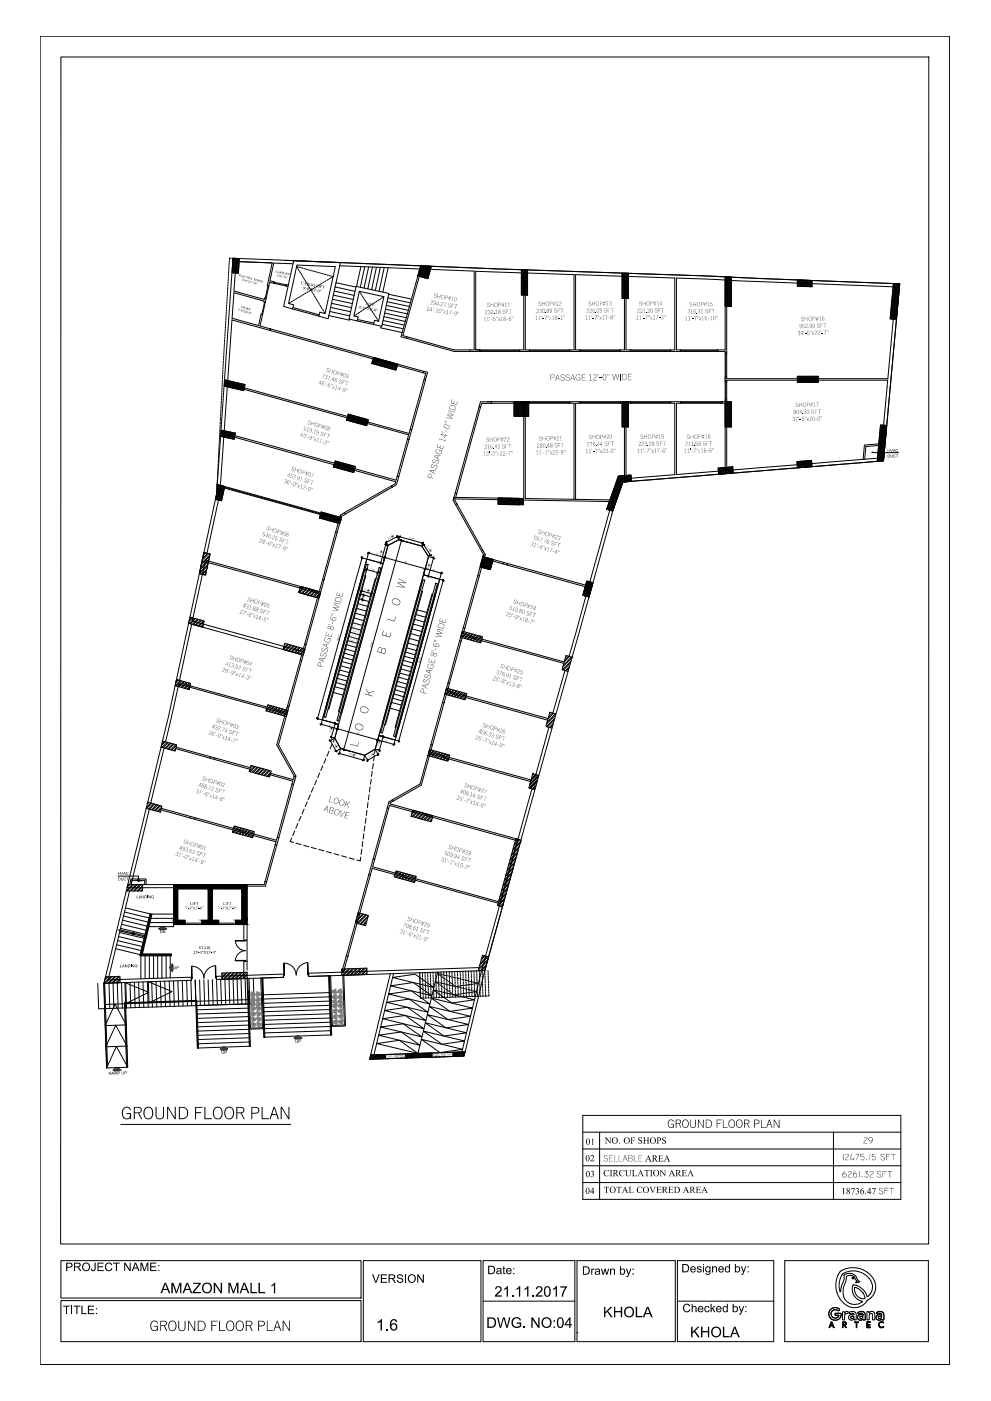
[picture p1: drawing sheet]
<svg xmlns="http://www.w3.org/2000/svg" width="297mm" height="420mm" viewBox="0 0 297 420" stroke-linecap="round" stroke-linejoin="round" font-family="sans-serif">
<!-- layer: WINDOWS -->
<path d="M83.5 223.4l5.2 9.3M88 235.3l-4.4 15.9M125.9 235.1l-8.3 4.8M82.9 253.5l-3 11M116 242.3l-4.1 15.2M110.5 262.3l-6.7 24.3" fill="none" stroke="#000" stroke-width=".3"/>
<!-- layer: WINDOW FINAL -->
<g fill="none" stroke="#000" stroke-width=".3">
<path d="M80.9 99.1l45.9 12.7M81 98.6l46 12.8M122 101.5l14.1 3.9M127.6 113.9l-4.2 15M143.8 105.4h11.9M143.8 105.2h11.9M143.8 104.9h11.9M158.7 105.4h12.1M158.7 105.2h12.1M158.7 104.9h12.1M173.8 105.4h12.1M173.8 105.2h12.1"/>
<path d="M173.8 104.9h12.1M188.9 105.4h12.1M188.9 105.2h12.1M188.9 104.9h12.1M204 105.4h11.2M204 105.2h11.2M204 104.9h11.2M217.4 105.9v7.2M217.4 114.5v5.5M217.6 105.9v7.2M217.6 114.5v5.5M217.8 105.9v7.2"/>
<path d="M217.8 114.5v5.5M122.6 131.8l-3.1 11.1M143.6 122l-7.1 25.8M146 120.5h9.7M147.4 120.9h8.3M158.7 120.5h12.1M158.7 120.9h12.1M158.7 120.7h12.1M173.8 120.5h12.1M173.8 120.9h12.1M173.8 120.7h12.1M188.9 120.5h12.1"/>
<path d="M188.9 120.9h12.1M188.9 120.7h12.1M204 120.5h12.4M204 120.9h12.4M204 120.7h12.4M101.1 159.7l-4 14.2M117.6 146.1l-14.1 8.1M136.5 151.3l7.8 13.9M95.2 179l-3.9 14.2M95.7 179.1l-3.9 14.2M143.2 172.7l-4.3 15.5M143.7 172.7l-4.4 15.7"/>
<path d="M90 197.9l-3.8 13.7M90.4 198.1l-3.7 13.6M137.8 192.1l-3.5 12.7M138.2 192.3l-3.5 12.6M132.6 210.6l-3.5 12.7M133.1 210.8l-3.5 12.7M73.1 277.3v4.7h1M74.1 277.3v13.6M74.1 288.3h-1v4.7"/>
</g>
<!-- layer: SEAL -->
<g fill="none" stroke="#000" stroke-width=".3">
<path d="M12 10.9h272.6v398.3h-272.6zM248.8 392.8l1.2-.6h.7l.9 .4-.3 .5-.7-.3-1.1 .3-.4 .5v.7l.5 .7 .9 .3 .8-.4 .1-.4-1-.1v-.5h1.6l.1 .7-.3 .7-1.2 .6h-.8l-.9-.5-.5-1 .1-1zM249.1 396.5l.3-.1 .6 1.8-.6-.5h-.6l-.1 .4-.2 .1zM249.2 396.6l.3 .9h-.6zM251.8 381.3l2.2-.9 2.5-.2 2 .5 1.6 .9 1.4 1.4 .9 2.1v1.9l-.8 1.6-.7 .8-1 .5-1.1 1.4-1.5 .7-2 .1-1.9-.9-1.8-1.9-.7-1.5-.3-1.3-.1-1.2 .3-1.9zM252.5 393.4h.2a.26 .26 0 0 1 .4 0 .26 .26 0 0 1 0 .3l.8-.4a.3 .3 0 0 1 .3 .3 .3 .3 0 0 1-.3 .3l-.6 .3-.1 1.3a.33 .33 0 0 1-.4 .3 .33 .33 0 0 1-.3-.4zM252.5 396.4h.8l.3 .2 .1 .4-.4 .6 .5 .5-.3 .1-.2-.3a.34 .34 0 0 0-.2-.4 .34 .34 0 0 0-.4 0v.6l-.1 .1zM252.6 382l2.3-.8 2.5 .2 1.2 .4 1.1 .8 1.2 1.3 .4 .9 .2 .9-.2 1.5-.5 .9-.8 .8-.7-1.4-.7-.9-1.7-1-1.2-.3-.2 1.6 .4 1.5 1.2 1.3 1.4 .6-1.1 .7-1.9 .1-1.4-.5-.9-1-.5-1.5 .1-1.9 .7-2 .3-1.5 .7-.2 1 .1 .6 .4 .7 1.2a.25 .25 0 0 1 .1 .3 .25 .25 0 0 1-.4 .1h.8a.26 .26 0 0 0 .3-.2 .26 .26 0 0 0-.3-.3l-.7-1.3-1-.8-1.4-.1-1.2 .4v1.4l-1.2 3.7-.3-1.4 .1-1.3 .4-1.6zM254.4 393.7l.8-.4 1.1 .2 .3 .6v1.7h-.6v-.3l-.4 .4h-.5l-.5-.2-.2-.4 .1-.7 .5-.3h1v-.1l-.5-.4-.7 .3zM255 394.9l.6-.2 .4 .3-.7 .4-.3-.2zM256.1 396.4h1.3l-.5 .2-.1 1.6h-.2v-1.5l-.4-.1zM256.1 386.1l1.7 .7 .8 .8 .5 1a.58 .58 0 0 1 0 .8 .58 .58 0 0 1-.8 .1l-.8-.3-.9-.9-.4-1.1z"/>
<path d="M257.1 393.7l.7-.4 1.2 .2 .3 .7v1.6h-.6l-.1-.2-.9 .3-.6-.4v-.9l1-.4a.28 .28 0 0 0 .3 .2 .28 .28 0 0 0 .2-.4l-.6-.2-.5 .3zM257.1 393.7l.8-.4 1.1 .2 .3 .7v1.6h-.6l-.1-.2-.9 .3-.3-.1-.4-.5 .1-.7 .6-.3 1 .1v-.2l-.5-.4-.7 .3zM257.7 394.9l.6-.2a.33 .33 0 0 1 .4 .4 .33 .33 0 0 1-.5 .3l-.4-.1zM258.7 394.3h.1M259.8 396.5l1.1-.1-.9 .3 .1 .5h.7l-.1 .2h-.6v.5l.7 .1 .1 .2-1.1-.1zM259.9 393.4l.4-.1 .2 .4 .5-.4 .8 .1 .4 .6v1.3a.36 .36 0 0 1 0 .5 .36 .36 0 0 1-.4 0l-.3-.1v-1.5l-.2-.3h-.5l-.2 .3-.1 1.6h-.6zM262.7 393.7l.7-.4 1.2 .2 .3 .7v1.6h-.6l-.1-.2-.9 .3-.6-.4v-.9l1-.4a.28 .28 0 0 0 .3 .2 .28 .28 0 0 0 .2-.4l-.6-.2-.5 .3zM262.7 393.7l.7-.4 1.2 .2 .3 .7v1.6h-.6l-.1-.2-.5 .3-.8-.1-.3-.5 .1-.7 .5-.3 1.1 .1v-.2l-.5-.4-.7 .3zM263.3 394.9l.5-.2 .4 .1 .1 .2-.8 .4zM263.5 396.7l.6-.3 .7 .1v.3l-.4-.2-.6 .1-.3 .8 .5 .5 .7-.2 .2 .2-.4 .2-.8-.1-.4-.6zM264.3 394.3h.1"/>
<circle cx="253.1" cy="396.9" r=".33"/>
<circle cx="255.7" cy="383.2" r=".29"/>
</g>
<!-- layer: text -->
<g fill="#000">
<path d="M115.8 316.6h.3h-.3l.3 .3-.1 .3-.2-.2 .2 .1 .1-.2zM116.2 316.6l.4-.1-.2 .1v.6zM116.6 316.5h.3l-.2 .1v.2h.2h-.2v.3h.3h-.4zM117.1 316.5h.3l-.3 .1v.2l.3-.1-.3 .1v.3h.3h-.3zM117.5 316.5v.6h.3h-.3zM118.2 316.6l.3-.1-.3 .1 .1 .4v-.2l.2 .1-.1 .2zM119 316.4h.4l-.3 .1v.2h.3h-.3v.3l.3 .1h-.3zM119.4 316.4h.4l-.3 .1v.2l.2-.1-.2 .1v.3h.3l-.3 .1zM119.9 316.4h.3l-.2 .1 .1 .6zM120.3 316.4l.1 .6zM120.5 316.4l.3 .5v-.5l.1 .6-.4-.5v.5zM121 316.4h.3l-.3 .1 .1 .4 .2-.2v.3l-.3-.2z"/>
<path d="M129.9 316.1h.2h-.2l.3 .4-.1 .2-.2-.2 .2 .1v-.1zM130.2 316h.4l-.2 .7zM130.7 316h.3l-.3 .1v.2h.3h-.3v.3l.3 .1h-.3zM131.1 316h.3l-.2 .1v.2h.2h-.2v.3h.2h-.3zM131.5 316l.1 .6h.2h-.3zM132.3 316h.2l-.3 .3 .1 .3 .2-.3-.1 .3-.2-.1zM133.1 316h.3h-.3v.2h.3l-.3 .1v.2l.3 .1h-.3zM133.5 316l.3-.1-.3 .1v.2h.3l-.3 .1v.2l.3 .1h-.3zM133.9 316l.4-.1-.2 .7zM134.4 315.9v.7zM134.5 315.9l.3 .5 .1-.5v.7l-.3-.6-.1 .6zM135.1 315.9l.2 .1h-.2v.5l.2-.3-.1 .4-.2-.2z"/>
<path d="M18.9 391.6h2v.3h-.8v2.2h-.3v-2.2h-.9zM22.1 391.6h2v.3h-.9v2.2h-.3v-2.2h-.8zM24.4 391.6h.3v2.2h1.3v.3h-1.6zM26.3 391.6h1.9v.3h-1.5v.7h1.4v.3h-1.4v.9h1.6v.3h-2zM28.3 378.7h.4l-.1 2.1-.2 .3-.6 .1-.4-.2-.1-.5 .3-.1 .3 .5 .4-.1zM29.2 378.7h1.8v.3h-1.5v.8h1.4v.3h-1.4v.8h1.6v.3h-1.9zM31.8 379l.9-.4 .8 .4 .1 .4-.3 .1-.2-.5h-.8l-.5 .6v.8l.4 .5h.6l.5-.6 .4 .1-.4 .6-.9 .2-.7-.3-.2-1.4zM33.9 378.7h2v.3h-.8v2.2h-.4v-2.2h-.8zM37.2 378.7h.4l1.3 1.9v-1.9h.3v2.5h-.4l-1.3-2v2h-.3zM42.1 378.7h.5l.7 2.1 .7-2.1h.5v2.5h-.3v-2.1l-.8 2.1h-.3l-.7-2.2v2.2h-.3zM45 378.7h1.8v.3h-1.4v.8h1.4v.3h-1.4v.8h1.5v.3h-1.9zM45.4 396.5l.8-.5 .4 .1 .6 .4 .1 .4h-.2l-.5-.6-.8 .1-.4 .5-.1 1.1 .4 .8 .8 .2 .5-.4 .1-.7h-.9v-.3h1.1v1.5h-.2v-.5l-.6 .6-.7-.1-.5-.5-.2-1.4z"/>
<path d="M51.4 384.7h.6l.9 2.7 .9-2.7h.6v3.1h-.4v-2.6l-.9 2.6h-.4l-.9-2.6v2.6h-.4zM53.4 396.1h.3v2.4l.6 .5 .6-.1 .4-.4v-2.4h.3v2.2l-.5 .8-.9 .1-.6-.5zM57.9 384.7h2.3v.3l-2 2.5h2v.3h-2.5v-.3l2-2.5h-1.8zM56.4 396.1h.3l1.6 2.8v-2.8h.2v3h-.3l-1.6-2.8v2.8h-.2zM64.1 384.7h.4l1.6 2.5v-2.5h.5v3.1h-.5l-1.6-2.5v2.5h-.4zM63.3 396.1h1.9v.2h-1.6v1.1h1.2v.2h-1.2v1.5h-.3zM65.7 396.1h.2v2.8h1.6v.2h-1.8zM68.5 384.7h.6l.9 2.7 .9-2.7h.6v3.1h-.5v-2.6l-.8 2.6h-.4l-1-2.6v2.6h-.3zM75.1 384.7h.4v2.8h1.5v.3h-1.9zM77.5 384.7h.4v2.8h1.6v.3h-2zM80 396.1h.2v2.8h1.6v.2h-1.8zM81.4 385.4l1.1-.7v3.1h-.4v-2.4l-.8 .5z"/>
<path d="M84.7 396.1h.4l1.6 2.8v-2.8h.2v3h-.3l-1.7-2.8 .1 2.8h-.3zM111.5 382.2h.4l.8 2.2 .8-2.2h.3l-1 2.5h-.3zM114.1 382.2h1.9v.3h-1.5v.8h1.3v.3h-1.3v.8h1.5v.3h-1.9zM113.2 396.4l1-.8h.3v3.4h-.4v-2.6l-.8 .5zM115.8 398.5h.5v.5h-.5zM119.1 382.4l.9-.3 .7 .3 .1 .5h-.3l-.5-.5-.7 .3 .2 .4 1.3 .5 .1 .6-.2 .3-1 .3-.6-.4-.2-.5h.3l.1 .3 .5 .3 .5-.1 .3-.3-.1-.4-1.4-.5zM125.1 382.2h.3l1.3 2v-2h.4v2.5h-.4l-1.3-2v2h-.3zM149 395.1h.4l.6 2.7 .8-2.7h.5l.6 2.7 .7-2.7h.4l-.8 3.1h-.5l-.7-2.7-.8 2.7h-.4zM148.6 386.1l.8-.4 .9 .4v.9l-1.4 1.5h1.5v.4h-2.1l.3-.7 1.4-1.5-.4-.7-.6 .1-.2 .6-.4-.1zM150.8 379.8l.3-.2v.7h.4v.2h-.4v1.2l.4 .1v.3l-.7-.2v-1.4h-.2zM151.1 386.5l1.1-.8v3.2h-.3v-2.5l-.8 .5zM153.5 388.4h.4v.5h-.4z"/>
<path d="M153.7 395.4l1.2-.4 .9 .3 .4 .7-.4 .1-.7-.7-1 .2-.3 .6-.1 .7 .5 .8 1 .2 .6-.3v-.6h-.9v-.4h1.3v1.2l-.9 .5h-.8l-.7-.4-.5-.9v-.9zM154.8 386.5l1.1-.8v3.2h-.4v-2.5l-.7 .5zM156.9 397.8h.4v.4h-.4zM157.2 386.5l1.2-.8v3.2h-.4v-2.5l-.8 .5zM159.3 395.1h.4l1.6 2.4v-2.4h.4v3.1h-.4l-1.6-2.4v2.4h-.4zM159.6 388.4h.4v.5h-.4zM160.8 386l.9-.3 .8 .4v.9l-1.4 1.5h1.5v.4h-2.1l.2-.5 1.5-1.7v-.4l-.4-.3-.5 .1-.3 .6-.4-.1zM165.7 386.5l1.2-.8v3.2h-.3v-2.5l-.8 .5zM168 385.8h2l-1 1.9-.2 1.2h-.4l.1-.9 1-1.8h-1.5zM177.2 380.5h.3v.2l.2-.3 .5 .1-.1 .3-.3-.1-.2 .2-.1 1.4h-.3zM180.1 380.5h.3l.4 1.4 .4-1.4h.3l.4 1.4 .4-1.4h.3l-.6 1.8h-.3l-.3-1.4-.4 1.4h-.3zM181.1 391.9h.4v1.6l1.5-1.6h.6l-1.3 1.3 1.4 1.8h-.6l-1.1-1.6-.5 .5v1.1h-.4z"/>
<path d="M182.9 380.5h.2v.2l.4-.3 .8 .3v1.6h-.3v-1.4l-.2-.2-.6 .2v1.4h-.3zM184 391.9h.4v1.3h1.7v-1.3h.4v3.1h-.4v-1.4h-1.7v1.4h-.4zM187.6 380.5h.3l.5 1.4 .5-1.4h.3l-.7 2.1-.4 .4h-.4v-.3l.4-.1 .2-.3zM190.6 391.9h.4v2.8h1.5v.3h-1.9zM204.9 391.4l.6-.4h.6l.7 .4 .1 .3-.3 .1-.3-.4-.7-.1-.5 .6v.7l.4 .6h.7l.4-.6 .3 .1-.4 .7-.9 .2-.6-.4-.3-.8zM207.3 391h.3v.9l.4-.2 .7 .2 .1 1.6h-.3l-.2-1.5-.6 .2-.1 1.3h-.3zM209 379.9l.9-.1 .3 .4-.7-.2a.31 .31 0 0 0-.3 .4 .31 .31 0 0 0 .5 .1l.5 .2v.7l-.3 .2-.8-.1-.3-.4 .3-.1 .3 .4h.4l.2-.3-1.1-.6zM211.3 392l.5-.3 .7 .2 .2 .3-.3 .1-.2-.3-.3-.1-.5 .5 .1 .6 .3 .3h.4l.2-.5 .3 .1-.3 .5-.7 .2-.4-.3-.2-.4zM213 391h.3v1.5l.7-.8h.4l-.7 .7 .8 1.1h-.4l-.6-.9-.2 .2v.7h-.3zM213.4 379.8h.3v.2l.5-.3 .6 .2 .1 1.7h-.3v-1.3l-.2-.3-.6 .2v1.4h-.4zM221.4 391.7h.3l.5 1.5 .6-1.5h.3l-.8 2.1-.5 .5-.3-.1v-.3h.4l.2-.4zM222.1 379.8h.3l.5 1.4 .5-1.4h.3l-.8 2.1-.4 .4h-.3v-.3h.4l.1-.4z"/>
<path d="M207.2 397.9h.4v1.5l1.5-1.5h.6l-1.3 1.2 1.4 2h-.6l-1.1-1.7-.5 .6v1.1h-.4zM210.1 397.9h.4v1.3h1.7v-1.3h.4v3.2h-.4v-1.5h-1.7v1.5h-.4zM216.7 397.9h.4v2.8h1.6v.4h-2z"/>
<path d="M118.6 316.4l.3 .1 .1 .6-.2-.3-.2 .3zM118.6 316.5v.2h.3v-.2z"/>
<path d="M132.6 316h.4v.6l-.2-.3-.2 .3zM132.7 316v.3l.2-.1z"/>
<path d="M24.9 379l.8-.4 1 .4 .3 1.1-.4 .9-1 .2-.7-.3-.3-.7zM25.3 379.1l-.4 .6 .2 .9 .5 .3 .7-.1 .4-.7-.2-.9-.5-.3z"/>
<path d="M47.4 379.4h.4v.3h-.4zM47.4 380.9h.4v.3h-.4z"/>
<path d="M210.7 379.1h.3v.3h-.3zM210.7 379.8h.3v1.8h-.3z"/>
<path d="M19.8 378.7h1.4l.5 .5-.3 .9-1.2 .1v1h-.4zM20.2 379v.9l1.2-.2-.2-.7z"/>
<path d="M22.2 378.7h1.2l.7 .2v.8l-.6 .4 .9 1.1h-.4l-.7-1-.3-.1h-.5v1.1h-.3zM22.5 379v.8h1.1l.2-.3-.2-.5z"/>
<path d="M28.8 392.3h.3v.3h-.3zM28.8 393.7h.3v.4h-.3z"/>
<path d="M40.4 378.7h.4l1 2.5h-.3l-.3-.8h-1.1l-.3 .8h-.3zM40.6 379l-.4 1.1h.8z"/>
<path d="M48.1 396.1h1.3l.5 .3 .1 .8-.6 .4 .7 1.5h-.3l-.7-1.4h-.8v1.4h-.2zM48.3 396.3v1.2h.9l.5-.3 .1-.5-.2-.3z"/>
<path d="M49.3 384.7h.5l1.3 3.1h-.5l-.4-.9h-1.3l-.3 .9h-.5zM49.5 385l-.5 1.5h1.1z"/>
<path d="M50.8 396.4l1-.4 .9 .6 .2 1.3-.6 1.2-.9 .1-.8-.6-.2-1.3zM51.1 396.4l-.4 .8 .1 1.1 .4 .6 .6 .1 .7-.6 .1-1.3-.6-.8z"/>
<path d="M55.9 384.7h.5l1.2 3.1h-.4l-.4-.9h-1.3l-.4 .9h-.4zM56.1 385l-.5 1.5h1.1z"/>
<path d="M59.3 396.1h1.3l.8 .6 .2 1.4-.7 .9-1.6 .1zM59.5 396.3v2.6l1.4-.2 .5-.8-.3-1.2-.5-.3z"/>
<path d="M60.9 385.1l1-.5 1.2 .4 .4 .8 .1 .7-.6 1-1.2 .4-.9-.5-.3-.7v-.8zM61.4 385.2l-.4 .8 .1 1.1 .6 .4 .9-.1 .5-.7-.2-1.3-.6-.4z"/>
<path d="M68.1 396.5l.5-.4 .5-.1 .9 .6 .2 1.5-.6 1-.9 .1-.8-.8-.1-1.2zM68.5 396.4l-.5 .9 .1 1 .4 .6 .7 .1 .7-.7v-1.2l-.5-.8z"/>
<path d="M73 384.7h.5l1.2 3.1h-.4l-.4-.9h-1.3l-.4 .9h-.4zM73.2 385l-.5 1.5h1.1z"/>
<path d="M71 396.4l1-.4 .9 .6 .2 1.3-.7 1.2-.8 .1-.8-.6-.2-1.3zM71.3 396.4l-.4 .8 .1 1.1 .3 .6 .7 .1 .7-.6 .1-1.3-.6-.8z"/>
<path d="M73.7 396.1h1.3l.5 .3 .1 .8-.6 .4 .7 1.5h-.2l-.8-1.4h-.8v1.4h-.2zM73.9 396.3v1.2h1l.4-.3 .1-.5-.2-.3z"/>
<path d="M77.4 396.1h1.5l.5 .6-.1 .6-.3 .4-1.3 .1v1.3h-.3zM77.7 396.3v1.2h.9l.5-.2v-.6l-.2-.3z"/>
<path d="M83 396.1h.2l1.1 3h-.3l-.3-1h-1.2l-.3 1h-.3zM83.1 396.3l-.5 1.6h1z"/>
<path d="M116.5 382.2h1.5l.4 .3v.8l-.6 .3 .9 1.1h-.4l-.5-.8-.5-.3h-.5v1.1h-.3zM116.8 382.5v.8h1.1l.2-.3-.3-.5z"/>
<path d="M117.2 395.9l1.1-.3 .7 .6 .1 .2-.5 .1-.2-.5-.5-.1-.6 .7v.6l.5-.4h.6l.7 .7-.1 .9-.6 .6h-.9l-.5-.5-.1-1.6zM117.3 398a.75 .75 0 0 0 1.5 0 .75 .75 0 0 0-1.5 0z"/>
<path d="M122.5 382.6l1.1-.5 .8 .5 .2 1.1-.3 .8-1.1 .3-.7-.4-.3-.7zM122.8 382.6l-.2 .6 .1 .9 .5 .4 .7-.2 .4-.7-.2-.8-.5-.4z"/>
<path d="M146.1 395.1h1.5l.8 .5 .2 1.6-.6 .9-1.9 .1zM146.5 395.5v2.3l1.3-.1 .5-.8-.2-1.1-.5-.3z"/>
<path d="M146.3 379.6h1.2l.6 .3 .3 1-.4 1.1-1.7 .1zM146.7 379.9v1.9l1.1-.1 .3-.5-.2-1-.4-.3z"/>
<path d="M148.9 380.5l.4-.2 1 .2 .1 1.6h-.3l-.1-.2-.7 .3-.5-.3 .1-.7 1.1-.3-.2-.4-1 .3zM149.2 381.4l-.1 .3 .2 .2 .7-.3a.26 .26 0 0 0 0-.4 .26 .26 0 0 0-.4 .1z"/>
<path d="M151.8 380.6l.5-.3 .8 .2 .2 .8h-1.3l.3 .6 1-.3-.2 .4-.6 .2-.7-.4-.1-.4zM152.2 380.6l-.2 .4h1l-.2-.4z"/>
<path d="M153.8 380.3h.3v.3h-.3zM153.8 381.7h.3v.4h-.3z"/>
<path d="M162.7 395.5l.5-.4 .6-.1 .9 .3 .3 .3 .3 1.3-.5 1.1-1.3 .3-.8-.6-.4-.7v-.7zM163.1 395.6l-.4 .8 .2 1.1 .7 .4 .8-.1 .5-.7-.2-1.3-.7-.4z"/>
<path d="M163.3 386l.8-.3 .8 .5 .2 1.6-.6 1-.7 .1-.6-.5-.2-1.6zM163.7 386.1l-.3 .8 .1 1.1 .3 .5 .4 .1 .4-.6v-1.3l-.2-.6z"/>
<path d="M165.9 395.9h.4v.5h-.4zM165.9 397.8h.4v.4h-.4z"/>
<path d="M167.2 395.4l.5-.3h.5l.7 .7v1.7l-.7 .8-.8-.2-.4-.5-.1-1.5zM167.6 395.5l-.3 .8 .1 1.1 .3 .5 .3 .1 .5-.5v-1.5l-.3-.5z"/>
<path d="M170.7 395.1h.3v2h.4v.4h-.4v.7h-.4v-.7h-1.4v-.4zM170.6 395.7l-1 1.4h1z"/>
<path d="M174.7 379.8h1.2l.7 .4 .2 1-.5 .9-1.6 .2zM175 380.1v1.9l1.1-.1 .3-.5-.1-1-.3-.3z"/>
<path d="M178.4 380.6l.4-.2 .9 .2 .2 1.7h-.3l-.1-.3-.5 .3-.6-.2-.1-.5 .2-.3 1-.2-.2-.4-1 .3zM178.7 381.5l-.1 .4 .5 .2 .4-.3v-.4z"/>
<path d="M185.8 379.8h.3v.8l.7-.2 .5 .5v.8l-.5 .6-.7-.3v.3h-.3zM186.3 380.7l-.2 .5v.5l.5 .4 .4-.3v-.7l-.3-.4z"/>
<path d="M187.4 392.4l1-.6 1.2 .4 .4 .9v.8l-.4 .8-.6 .3-.8 .1-.8-.5-.4-.9zM187.9 392.4l-.4 .9 .2 1 .5 .4h.8l.6-.9-.1-1.1-.7-.5z"/>
<path d="M189.6 380.5h.4v.3h-.4zM189.6 381.9h.4v.4h-.4z"/>
<path d="M193.9 391.9h.5l1.2 3.1h-.4l-.4-.9h-1.3l-.4 .9h-.4zM194.1 392.2l-.5 1.6h1.1z"/>
<path d="M204.5 379.1h1.2l.6 .4 .3 1.1-.5 .8-1.6 .2zM204.8 379.4v1.9l1-.1 .4-.6-.1-.9-.5-.3z"/>
<path d="M207.1 380l.7-.3 .6 .3 .1 .8h-1.3l.4 .6 .9-.4-.2 .5-.8 .1-.4-.2-.2-.4zM207.4 380.1l-.2 .4h1.1l-.2-.4z"/>
<path d="M209.3 392l.6-.3 .8 .3 .1 .7h-1.3l.4 .6h.4l.2-.4 .3 .1-.3 .4-.7 .2-.5-.3-.2-.5zM209.6 392l-.1 .5h1l-.3-.5z"/>
<path d="M211.6 380l.6-.3 .5 .3v-.2h.3v2l-.5 .5h-.7l-.3-.3-.1-.3 .6 .4 .7-.4v-.3l-.8 .2-.4-.3-.2-.7zM211.9 380.1l-.2 1 .7 .2 .3-.4v-.5l-.3-.4z"/>
<path d="M213.5 398.4l.9-.6 .7 .1 .7 .4 .4 1.4-.5 1.1-1.3 .3-.9-.5-.3-.8zM214 398.4l-.4 .8 .2 1 .5 .5 .9-.1 .5-.9-.2-1.1-.8-.4z"/>
<path d="M214.8 392l.8-.3 .6 .3 .1 .7h-1.4l.4 .6 .5-.1 .2-.3 .3 .1-.3 .5-.8 .1-.5-.4zM215.1 392.1l-.1 .4h1l-.3-.5z"/>
<path d="M215.4 380.1l.9-.4 .5 .4 .2 .7h-1.4l.4 .6 1-.4-.4 .5-.7 .1-.5-.3-.1-.8zM215.8 380.1l-.2 .4h1l-.2-.4z"/>
<path d="M216.8 391.9l.6-.2 .5 .2v-.9h.3v2.5h-.3v-.2l-.8 .3-.3-.3-.2-1zM217.1 392l-.2 1 .3 .3h.4l.3-.4-.1-.7-.4-.3z"/>
<path d="M217.4 380l.5-.3 .6 .3v-.9h.3v2.5h-.3v-.2l-.7 .2-.4-.2-.2-.5zM217.8 380l-.2 .4v.6l.1 .3 .5 .1 .3-.3v-.7l-.3-.4z"/>
<path d="M219.6 391h.3v.9l.6-.2 .6 .4 .1 .9-.5 .5-.5 .1-.3-.3v.2h-.3zM220.1 392l-.2 1 .6 .3 .4-.4-.1-.7-.3-.3z"/>
<path d="M220.3 379.1h.3v.9l.8-.2 .4 .4v.9l-.5 .5-.7-.2v.2h-.3zM220.7 380.1l-.1 1 .6 .3 .3-.4v-.7l-.4-.3z"/>
<path d="M223.4 391.7h.3v.4h-.3zM223.4 393.2h.3v.3h-.3z"/>
<path d="M224.1 379.8h.3v.3h-.3zM224.1 381.2h.3v.4h-.3z"/>
<path d="M220 397.9h.4l1.4 3.2h-.6l-.3-1h-1.3l-.3 1h-.5zM220.2 398.2l-.5 1.5h1.1z"/>
</g>
<!-- layer: sheet -->
<path d="M18.3 378.1h89.9v11.2h-89.9zM108.9 378.1h35.3v24.3h-35.3zM144.8 378.1h27.5v24.3h-27.5zM172.9 378.1h29.5v24.3h-29.5zM203 378.1h28.9v24.3h-28.9zM235.2 378.1h43.1v24.3h-43.1zM18.3 390h89.9v12.4h-89.9zM144.8 390.2h27.5M172.9 399.7h.1M203 390.2h28.9" fill="none" stroke="#000" stroke-width=".3"/>
<!-- layer: text -->
<path d="M21.5 391.6v2.5M121.6 382.2v2.5" fill="none" stroke="#000" stroke-width=".3"/>
<!-- layer: Border_IT -->
<path d="M18.3 17.1h260.1v356h-260.2z" fill="none" stroke="#000" stroke-width=".3"/>
<!-- layer: HAICH -->
<g fill="none" stroke="#000" stroke-width=".3">
<path d="M61.3 165.8l-.2 .3M61.7 165.8l-.8 .7M61.7 172.1l-.3 .3M61.9 171.1l-1.1 1.2M62 170.7l-1.5 1.5M62.2 169.7l-2.4 2.4M62.2 166l-1.4 1.5M62.3 169.3l-2.5 2.4M62.5 168.3l-2.5 2.5M62.6 167.8l-2.5 2.5M62.6 166l-2 2M62.8 166.9l-2.5 2.5"/>
<path d="M62.9 166.4l-2.5 2.5M90.1 175.9l-.1 .1M90.4 176l-.5 .5M91 176.1l-1.4 1.4M91.3 176.2l-1.5 1.5M91.9 176.4l-1.6 1.5M92.1 176.5l-1.5 1.5M92.7 176.6l-1.5 1.6M93 176.7l-1.5 1.6M93.6 176.9l-1.5 1.5M93.9 176.9l-1.6 1.6M94.5 177.1l-1.6 1.5"/>
<path d="M94.8 177.2l-1.6 1.5M95.3 177.4l-1.5 1.5M95.6 179.3v.1M95.6 177.4l-1.5 1.6M95.9 178.3l-.9 .9M96.1 177.7l-1.4 1.4M145 167l-.4 .3M145.6 167.2l-1.2 1.2M145.9 167.2l-1.7 1.7M146.4 167.4l-2.5 2.5M146.7 167.5l-2.5 2.6M147 170.5l-.2 .3"/>
<path d="M147.2 170l-.7 .7M147.3 167.7l-2.5 2.5M147.5 169l-1.6 1.5M147.6 168.5l-2 2M147.6 167.8l-2.6 2.5M176.2 174.4l-.5 .4M176.5 174.4l-.9 .9M176.6 178.7l-.2 .3M176.8 178.2l-.7 .7M177.1 174.6l-1.8 1.7M177.1 177.2l-1.6 1.6M177.2 176.7l-2 2"/>
<path d="M177.3 174.7l-2.1 2.1M177.5 175.7l-2.7 2.7M177.6 175.2l-2.7 2.7M57.5 185.2l-.8 .7M57.8 185.3l-1.1 1.1M58.3 185.4l-1.5 1.6M58.6 185.5l-1.5 1.6M59.2 185.7l-1.5 1.5M59.5 185.8l-1.5 1.5M60.1 186l-1.6 1.5M60.3 186l-1.5 1.6M60.8 187.7l-.2 .3"/>
<path d="M60.9 186.2l-1.5 1.5M61 187.3l-.7 .6M61.2 186.3l-1.5 1.5M85.6 193l-.4 .4M86.2 193.2l-1.3 1.3M86.5 193.3l-1.6 1.5M87.1 193.4l-1.6 1.6M87.3 193.5l-1.5 1.5M87.9 193.7l-1.5 1.5M88.2 193.7l-1.5 1.6M88.8 193.9l-1.5 1.5M89.1 194l-1.5 1.5"/>
<path d="M89.7 194.1l-1.5 1.6M90 194.2l-1.6 1.6M90.6 194.4l-1.6 1.5M90.8 194.5l-1.5 1.5M91 196.2l-.2 .2M91.2 195.1l-1 1.1M91.4 194.6l-1.5 1.6M138.9 189.4l-.5 .5M139.2 189.5l-.9 .9M139.8 189.6l-1.6 1.6M140.1 189.7l-1.6 1.5M140.6 189.9l-1.5 1.5"/>
<path d="M140.9 190l-1.5 1.5M141.5 190.1l-1.5 1.6M141.8 190.2l-1.5 1.6M142.4 190.4l-1.5 1.5M142.7 190.4l-1.5 1.6M143.3 190.6l-1.6 1.5M143.5 190.7l-1.5 1.5M144.1 190.9l-1.5 1.5M144.3 192.1l-.6 .6M144.4 191l-1.5 1.5M144.5 191.6l-1.1 1M169.9 196.6l-.3 .3"/>
<path d="M170.4 196.8l-1.1 1.1M170.7 199.9l-1.3 1.2M170.7 196.9l-1.6 1.5M171 198.8l-2.1 2.1M171.1 198.3l-2.5 2.6M171.3 197l-2.5 2.5M171.4 197.3l-2.7 2.7M53.2 203.9l-.4 .5M53.5 203.9l-.8 .9M54.1 204.1l-1.5 1.5M54.4 204.2l-1.5 1.5M55 204.4l-1.6 1.5"/>
<path d="M55.3 204.5l-1.6 1.5M55.9 204.6l-1.6 1.5M56.1 204.7l-1.5 1.5M56.7 204.8l-1.5 1.6M56.9 206.2l-.5 .5M57 205.7l-.9 .9M57 204.9l-1.5 1.5M80.5 211.4l-.4 .5M81.1 211.6l-1.3 1.3M81.4 211.7l-1.5 1.5M82 211.8l-1.6 1.6M82.3 211.9l-1.6 1.6"/>
<path d="M82.9 212.1l-1.6 1.5M83.2 212.2l-1.6 1.5M83.7 212.3l-1.5 1.6M84 212.4l-1.5 1.5M84.6 212.6l-1.5 1.5M84.9 212.6l-1.5 1.6M85.5 212.8l-1.6 1.5M85.8 212.9l-1.6 1.5M85.9 214.6l-.2 .2M86.2 213.6l-1.1 1.1M86.3 213.1l-1.5 1.5M134.1 206.4l-.4 .4"/>
<path d="M134.4 206.5l-.8 .8M135 206.7l-1.6 1.5M135.3 206.7l-1.6 1.6M135.9 206.9l-1.6 1.5M136.1 207l-1.5 1.5M136.7 207.2l-1.5 1.5M137 207.2l-1.5 1.6M137.6 207.4l-1.6 1.5M137.9 207.5l-1.6 1.5M138.4 207.6l-1.5 1.6M138.7 207.7l-1.5 1.5M139.3 207.9l-1.5 1.5"/>
<path d="M139.6 208l-1.5 1.5M139.6 209.1l-.6 .6M139.8 208.6l-1.1 1.1M165 213.7l-.3 .3M165.6 213.9l-1.2 1.1M165.7 217.5l-.8 .7M165.8 216.9l-1.2 1.3M165.9 213.9l-1.6 1.6M166.1 215.9l-2 2.1M166.3 215.4l-2.5 2.5M166.5 214.1l-2.5 2.5M166.6 214.4l-2.8 2.7"/>
<path d="M170.5 200.4l-.8 .8M49.2 222.4l-.7 .7M49.5 222.4l-1.1 1.2M50.1 222.6l-1.5 1.5M50.4 222.7l-1.5 1.5M51 222.8l-1.5 1.6M51.3 222.9l-1.6 1.5M51.8 223.1l-1.5 1.5M52.1 223.2l-1.5 1.5M52.6 224.9l-.3 .3M52.7 223.3l-1.5 1.6M52.7 224.4l-.7 .7"/>
<path d="M52.9 223.5l-1.4 1.4M75.4 229.6l-.2 .2M75.7 229.7l-.7 .6M76.2 229.8l-1.5 1.5M76.5 229.9l-1.5 1.6M77.1 230.1l-1.5 1.5M77.4 230.2l-1.5 1.5M78 230.3l-1.6 1.5M78.2 230.4l-1.5 1.5M78.8 230.6l-1.5 1.5M79.1 230.6l-1.5 1.6M79.7 230.8l-1.5 1.5"/>
<path d="M80 230.9l-1.5 1.5M80.6 231l-1.5 1.6M80.9 231.1l-1.6 1.5M81 232.1l-.8 .8M81.2 231.5l-1.3 1.3M129 224.9l-.4 .4M129.3 224.9l-.8 .9M129.9 225.1l-1.5 1.5M130.2 225.2l-1.5 1.5M130.8 225.3l-1.6 1.6M131 225.4l-1.5 1.5M131.6 225.6l-1.5 1.5"/>
<path d="M131.9 225.7l-1.5 1.5M132.5 225.8l-1.5 1.6M132.8 225.9l-1.6 1.5M133.4 226l-1.6 1.6M133.7 226.1l-1.6 1.6M134.3 226.3l-1.6 1.5M134.5 227.5l-.6 .7M134.5 226.4l-1.5 1.5M134.7 227l-1.1 1.1M159.9 232.1l-.3 .4M160.5 232.3l-1.2 1.2M160.6 235.9l-.7 .7"/>
<path d="M160.7 235.4l-1.1 1.2M160.8 232.4l-1.7 1.6M161 234.4l-2 2M161.1 233.9l-2.4 2.4M161.4 232.5l-2.5 2.6M161.4 232.9l-2.7 2.7M44.3 240.6v.1M44.6 240.7l-.5 .5M45.2 240.8l-1.3 1.3M45.5 240.9l-1.5 1.5M46.1 241.1l-1.6 1.5M46.4 241.2l-1.6 1.5"/>
<path d="M47 241.3l-1.6 1.6M47.3 241.4l-1.6 1.5M47.9 241.5l-1.6 1.6M48.1 243.5l-.1 .1M48.1 241.6l-1.5 1.5M48.4 242.5l-.9 .9M48.4 242l-1.2 1.3M70.5 247.8l-.5 .5M70.8 247.9l-.9 .9M71.3 248.1l-1.5 1.5M71.6 248.1l-1.5 1.6M72.2 248.3l-1.5 1.5"/>
<path d="M72.5 248.4l-1.5 1.5M73.1 248.5l-1.5 1.6M73.4 248.6l-1.5 1.6M74 248.8l-1.6 1.5M74.3 248.9l-1.6 1.5M74.8 249l-1.5 1.6M75.1 249.1l-1.5 1.5M75.7 249.3l-1.5 1.5M76 250.5l-.7 .6M76 249.3l-1.5 1.6M76.1 250l-1.1 1M124.1 243.1l-.6 .6"/>
<path d="M124.4 243.1l-1 1.1M125 243.3l-1.5 1.6M125.3 243.4l-1.5 1.5M125.9 243.6l-1.6 1.5M126.2 243.7l-1.6 1.5M126.8 243.8l-1.6 1.5M127.1 243.9l-1.6 1.5M127.6 244l-1.5 1.6M127.9 244.1l-1.5 1.6M128.5 244.3l-1.5 1.5M128.8 244.4l-1.5 1.5M129.3 244.5l-1.5 1.6"/>
<path d="M129.4 246l-.4 .4M129.6 245.4l-.9 .9M129.6 244.6l-1.5 1.6M153.9 260l-2.2 2.3M154.2 259l-2.3 2.2M154.4 258.5l-2.3 2.2M154.6 257.5l-2.2 2.2M154.8 256.9l-2.3 2.3M154.9 251.6l-.4 .4M155 255.9l-2.2 2.3M155.2 255.4l-2.3 2.3M155.5 254.4l-2.3 2.2"/>
<path d="M155.5 251.8l-1.3 1.3M155.6 253.9l-2.3 2.2M155.8 251.8l-1.7 1.8M155.9 252.8l-2.3 2.3M156.1 252.3l-2.3 2.3M38.5 265.3l-.3 .3M38.9 265.3l-.8 .8M39.7 265.3l-1.8 1.8M40 265.3l-1.8 1.9M40.8 265.3l-1.9 1.9M41.2 265.3l-1.9 1.9M41.9 265.3l-1.9 1.9"/>
<path d="M42.3 265.3l-1.9 1.9M42.7 265.6l-1.6 1.6M42.7 266.7l-.5 .5M42.7 265.9l-1.2 1.3M42.7 267.1l-.1 .1M107.8 273.8l-.6 .7M108.1 273.9l-1.1 1.2M108.7 274.1l-2 2M109 274.2l-2.4 2.4M109.6 274.3l-2.6 2.6M109.8 276.7l-.7 .7M109.9 274.4l-2.6 2.6"/>
<path d="M110 276.2l-1.2 1.2M110.3 275.2l-2.1 2M110.4 274.6l-2.5 2.5M119.3 261.3l-.9 .9M119.6 261.4l-1.3 1.3M120.1 261.6l-1.5 1.5M120.4 261.6l-1.5 1.6M121 261.8l-1.5 1.5M121.3 261.9l-1.6 1.5M121.8 262l-1.5 1.6M122.1 262.1l-1.5 1.5M122.7 262.3l-1.5 1.5"/>
<path d="M123 262.4l-1.5 1.5M123.6 262.5l-1.5 1.6M123.9 262.6l-1.5 1.5M124.3 264.4l-.2 .2M124.4 263.9l-.6 .6M124.5 262.7l-1.5 1.6M124.7 262.9l-1.5 1.5M150.8 271.3l-.5 .6M150.9 270.8l-.9 1M151.2 269.7l-1.8 1.9M151.4 269.2l-2.3 2.3M151.7 268.2l-2.3 2.3"/>
<path d="M151.8 267.7l-2.3 2.2M152.1 266.7l-2.3 2.2M152.2 266.2l-2.2 2.2M152.5 265.1l-2.2 2.3M152.6 264.6l-2.2 2.3M152.9 263.6l-2.2 2.2M153 263.1l-2.2 2.2M153.3 262.1l-2.2 2.2M153.5 261.6l-2.3 2.2M153.8 260.5l-2.3 2.3M110.8 317.5v.2M110.9 317l.1 .7"/>
<path d="M111.1 316.4v1.3M111.3 316.4v1.3M111.4 316.4v1.3M111.6 316.4v1.3M111.7 316.4l.1 1.3M111.9 316.4v1.3M112 316.4l.1 1.3M112.2 316.3v1.3M112.4 316.3v1.3M112.5 316.3l.1 1.3M112.7 316.3v1.3M112.8 316.3l.1 1.3"/>
<path d="M113 316.3v1.3M113.2 316.3v1.3M113.3 316.3v1.3M113.5 316.3v1.3M113.6 316.3l.1 1.3M113.8 316.3v1.3M113.9 316.3l.1 1.3M114.1 316.3v1.3M114.3 316.3v1.3M114.4 316.3l.1 1.3M114.6 316.3v1.3M114.7 316.3l.1 1.2"/>
<path d="M114.9 316.3v1.2M115.1 316.3v1.2M115.2 316.3v1.2M115.4 316.3v1.2M115.5 316.3l.1 1.2M115.8 317.5h.1M115.9 317.5h.1M116 317.5h.1M116.2 317.5h.1M116.4 317.4v.1M116.5 317.4v.1M116.7 317.4v.1"/>
<path d="M116.9 317.4v.1M117 317.4v.1M117.2 317.4v.1M117.3 317.4h.1M117.5 317.4h.1M117.7 317.4h.1M117.8 317.4h.1M118 317.4h.1M118.1 317.4h.1M118.3 317.4h.1M118.4 317.4h.1M118.6 317.4h.1"/>
<path d="M118.8 317.4h.1M118.9 317.4h.1M119.1 317.4h.1M119.2 317.4h.1M119.4 317.4h.1M119.6 317.4h.1M119.7 317.4h.1M119.9 317.4h.1M120 317.4h.1M120.2 317.4h.1M120.3 317.3v.1M120.5 317.3v.1"/>
<path d="M120.7 317.3v.1M120.8 317.3v.1M121 317.3v.1M121.1 317.3h.1M121.3 317.3h.1M121.5 317.3h.1M121.6 316v1.3M121.7 316l.1 1.3M121.9 316v1.3M122.1 316v1.3M122.2 316v1.3M122.4 316v1.3"/>
<path d="M122.5 316l.1 1.3M122.7 316v1.3M122.8 316l.1 1.3M123 316v1.3M123.2 316v1.3M123.3 316l.1 1.3M123.5 316v1.3M123.6 316l.1 1.3M123.8 316v1.2M124 316v1.2M124.1 316v1.2M124.3 316v1.2"/>
<path d="M124.4 316l.1 1.2M124.6 316v1.2M124.8 316v1.2M124.9 315.9v1.3M125.1 315.9v1.3M125.2 315.9l.1 1.3M125.4 315.9v1.3M125.5 315.9l.1 1.3M125.7 315.9v1.3M125.9 315.9v1.3M126 315.9l.1 1.3M126.2 315.9v1.3"/>
<path d="M126.3 315.9l.1 1.2M126.5 315.9v1.2M126.7 315.9v1.2M126.8 315.9v1.2M127 315.9v1.2M127.1 315.9l.1 1.2M127.3 315.9l.1 1.2M127.4 315.8l.1 1.3M127.6 315.8v1.3M127.8 315.8v1.3M127.9 315.8l.1 1.3M128.1 315.8v1.3"/>
<path d="M128.2 315.8l.1 1.3M128.4 315.8l.1 1.3M128.6 315.8v1.3M128.7 315.8v1.3M128.9 315.8v1.3M129 315.8l.1 1.3M129.2 315.8l.1 1.3M129.3 315.8l.1 1.3M129.5 315.8l.1 1.3M129.7 317v.1M129.9 317v.1M130 317v.1"/>
<path d="M130.2 317h.1M130.4 317h.1M130.5 317h.1M130.7 317h.1M130.8 317h.1M131 317h.1M131.2 317h.1M131.3 317h.1M131.5 317h.1M131.6 317h.1M131.8 316.9v.1M131.9 316.9v.1"/>
<path d="M132.1 316.9v.1M132.3 316.9v.1M132.4 316.9v.1M132.6 316.9v.1M132.7 316.9h.1M132.9 316.9h.1M133.1 316.9h.1M133.2 316.9h.1M133.4 316.9h.1M133.5 316.9h.1M133.7 316.9h.1M133.8 316.9h.1"/>
<path d="M134 316.9h.1M134.2 316.9h.1M134.3 316.9h.1M134.5 316.9h.1M134.6 316.9h.1M134.8 316.9h.1M135 316.9h.1M135.1 316.9h.1M135.3 316.9h.1M135.4 316.9h.1M135.6 316.8v.1M135.7 315.6v1.3"/>
<path d="M135.9 315.6v1.3M136 315.6l.1 1.3M136.2 315.6v1.3M136.3 315.6l.1 1.3M136.5 315.5v1.3M136.7 315.5v1.3M136.8 315.5l.1 1.3M137 315.5v1.3M137.1 315.5l.1 1.3M137.3 315.5v1.3M137.5 315.5v1.3M137.6 315.5v1.3"/>
<path d="M137.8 315.5v1.3M137.9 315.5l.1 1.3M138.1 315.5v1.3M138.2 315.5l.1 1.3M138.4 315.5v1.3M138.6 315.5v1.3M138.7 315.5l.1 1.3M138.9 315.5v1.3M139 315.5l.1 1.2M139.2 315.5v.8M139.4 315.5v.2"/>
</g>
<!-- layer: WALLS -->
<g fill="none" stroke="#000" stroke-width=".3">
<path d="M69.5 96l11.4 3.1M69.6 95.4l7.9 2.2M77.9 97.8l3.1 .8M142.1 81.3v23.6M142.6 81.4v23.5h1.2v.5M157 81.9v23h-1.3v.5h3M157.5 81.9v23h1.2v.5M172.1 82.4v22.5h-1.3v.5h3M172.5 82.4v22.5h1.3v.5M187.2 82.9v22h-1.3v.5h3v-.5h-1.3v-22M202.2 83.4v21.5h-1.2v.5h3v-.5h-1.3v-21.5M217.4 84v20.9h-2.2v.5h2.2v.5h.4v-21.9"/>
<path d="M68.2 115.4l54.3 15M127 111.4l1.2 .3-.7 2.2-.4-.1 .5-1.8-.8-.2zM155.7 105.4h3M170.8 105.4h3M217.4 113.6v.4M266.1 113.6h-48.3v-.5h-.4v1.4h.4v-.5h48.3M67.2 130.2l51.4 14.3M67.2 129.7l51.5 14.3M144 120.5h3.4v.5h-3l-.4 1.1-.4-.1zM186.5 120.9h-.6v-.4h3v.4h-.5M187.2 128v15.6M187.6 128v15.5"/>
<path d="M217.8 120.5v-.5h-.4v.5h-1v.4h1v20.2M217.8 128v13.1M65 148l-14.5 67-1.8 7.2M65.1 145.5l37.1 10.3M65.9 148.2l-3.9 17.7M66 145.5l35.8 9.9M66.1 146l35.6 9.9-1.1 3.6M102.1 156h.1M102.4 154.8l-1.3 4.9M136.1 149.2h.1M136.5 149.6l48 .8M172.1 149.8v-28.9h-1.3v-.4h3v.4h-1.3v28.9"/>
<path d="M183.5 150.4l-6.7 24.1M186.1 143.7l-2.5 6.2-26.1-.4v-28.6h1.2v-.4h-3v.4h1.3v28.6l-20.4-.3M186.7 144.6l-2.1 5.4-6.9 24.8M202.7 142.3v-21.4h1.3v-.4h-3v.4h1.2v21.5M61.6 168l34.1 9.4 1-3.6M97.1 173.9l-1.4 5.2-.5-.1 .4-1.1-34.1-9.4-3.9 17.8 33.1 9.1 .6-2.2 .5 .1-1.4 4.8-.4-.2 .4-1.6-32.9-9.1M144.8 166.9l30.8 8.6M144.8 166.9l.4 .2M145.1 167.5l30.3 8.5M145.4 166.3l-1.7 6.4h-.5l1.6-5.8M175.6 178.8l-5 18M176.5 179l-5 18.1"/>
<path d="M57.5 187.1l-3.8 17.7 32 8.8 .5-2M143.7 190.7h.1M169 198.5l-30.2-8.4 .5-1.7-.4-.2-1.1 3.9 .4 .2 .5-1.7 30.2 8.3M85.8 214.1l-32.2-8.9-4 17.2M86.2 211.6l.5 .1-.9 3.2M86.2 211.6l-.3 1.3M164.3 215.5l-30.2-8.3 .6-2.3-.4-.1-1.7 5.8 .5 .2 .9-3.2 30.1 8.4M164.5 218.1l-3.9 14.2M165.5 218.4l-4 14.1M169.3 201.1l-3.6 12.8M170.3 201.4l-3.7 12.8M48.3 224.1l-4 16.5"/>
<path d="M49.2 224.3l-4 16.5M52.7 224.5l22.2 6.2M52.8 224.1l22.2 6.1M81.1 231.9l6.8 1.9 .3-.9 .4 .1-.6 2.3-.5-.2 .3-.8-6.8-1.9M88.4 233.9l-.2 .5M128.4 225.9l30.7 8.5M128.5 225.7l.6-2.4 .5 .2-.6 2.1 30.2 8.3M159.4 236.5l-14.9 54M160.3 236.8l-15 54.3M43.8 242.4l-5.7 23.8h13.9M44.8 242.6l-5.5 22.7h12.7M48.3 242.9l34.4 9.6-.2 .9"/>
<path d="M48.4 242.4l34.5 9.6 .2-.9M83.6 251.2l-.7 2.3M111.7 260l38.3 10.6M116 242.3l.5 .1M116.8 241.5l38.3 10.7M116.9 241.1l38.4 10.6M156 252.4h.1M37.9 267.2l-6.7 27.7M38.8 267.2l-6.4 26.7M79.4 264.4l-.2 .9h-5.1M79.9 264.5l-.3 1.3h-5.5M111.6 260.4l38.3 10.6"/>
<path d="M102.9 291.5l1.4-4.7-.5-.2-1.4 5"/>
</g>
<!-- layer: COLUMN 2 -->
<g fill="none" stroke="#000" stroke-width=".3">
<path d="M61.1 165.8l1.9 .3-1.4 6.4-1.9-.4zM90.1 175.9l6 1.7-.5 1.8-6.1-1.7zM144.8 166.9l3 .9-.8 3-3.1-.8zM175.9 174.3l1.8 .5-1.2 4.2-1.8-.5zM57 185.1l4.2 1.2-.4 1.8-4.3-1.2zM85.4 192.9l6 1.7-.5 1.9-6-1.7zM138.6 189.3l6 1.7-.5 1.8-6-1.7zM169.7 196.6l1.8 .5-1.2 4.3-1.8-.6zM171.5 197.1h.1M52.9 203.8l4.2 1.2-.4 1.8-4.2-1.2zM80.2 211.4l6.1 1.6-.5 1.9-6.1-1.7zM133.8 206.4l6.1 1.7-.5 1.8-6.1-1.7z"/>
<path d="M164.8 213.6l1.8 .6-1.1 4.2-1.9-.5zM48.7 222.2l4.3 1.2-.5 1.8-4.2-1.1zM75.2 229.6l6.1 1.6-.5 1.8-6.1-1.6zM128.7 224.8l6.1 1.7-.5 1.8-6.1-1.7zM159.7 232l1.8 .5-1.2 4.3-1.8-.5zM44.3 240.6l4.2 1.2-.4 1.8-4.3-1.2zM70.2 247.7l6.1 1.7-.6 1.8-6-1.7zM123.7 243l6.1 1.6-.5 1.9-6.1-1.7zM154.6 251.5l1.5 .5-5.5 20-1.5-.4zM38.3 265.3h4.4v1.9h-4.8zM107.4 273.7l3 .9-.8 3-3.1-.8zM118.7 261.2l6 1.6-.4 1.9-6.1-1.7z"/>
</g>
<!-- layer: DOOR -->
<path d="M70.5 282.1l2.9 .1zM70.5 288l2.9 .1zM70.5 282.2a3.1 3.1 0 0 0 3.1 2.9 3.1 3.1 0 0 0-3.1 2.9M73.4 282l.3 .1zM73.4 288.1h.3v.2z" fill="none" stroke="#000" stroke-width=".3"/>
<!-- layer: STAIR -->
<g fill="none" stroke="#000" stroke-width=".3">
<path d="M113.6 173.6l2.7-10 3.3-1.7 6.8 1.9 2.1 3.1-2.8 10M101.5 217.2l-1.2 4.1 1.8 3.2 7.2 2 3.2-1.8 1.6-6M35.8 279.6l7.7 1.9M36.1 278.4l7.7 1.9M36.4 277.2l7.7 1.8M36.7 276l7.6 1.8M37 274.7l7.6 1.9M37.3 273.5l7.6 1.9h7.1M37.6 272.3l7.6 1.8M44.6 276.7h7.4M45.2 274.1l-2.9 12.3h8.7v6.9M45.2 274.1h6.8"/>
<path d="M52 277.3v.6h-7.7M34.6 284.5l7.7 1.9M34.9 283.3l7.7 1.8M35.2 282.1l7.7 1.8M35.5 280.9l7.7 1.8M42.2 286.5v7.1M43.5 286.4v7.1M44.8 286.4v7.1M46 286.4v7M47.3 286.4v7M48.5 286.4v7M49.8 286.4v6.9"/>
<path d="M74.6 299.8l-15.9 .5 .5 14 15.8-.5-.3-8.9-15.8 .5M85 293.1l-6.4 .2M98.9 292.6l-6.3 .2M99 297.7l-20.3 .7M99 298.9l-20.3 .7M74.6 301.1l-15.9 .5M74.6 302.3l-15.8 .5M74.7 303.6l-15.9 .5M74.8 306.1l-15.9 .6M74.8 307.4l-15.9 .6M74.9 308.7l-15.9 .5M74.9 310l-15.9 .5"/>
<path d="M74.9 311.2l-15.8 .6M75 312.5l-15.9 .5M79 308.5l20.3-.7 .1 2.6-20.3 .7zM99.1 300.2l-20.3 .7M99.1 301.5l-20.3 .7M99.2 302.8l-20.4 .6M99.2 304l-20.3 .7M99.2 305.3l-20.3 .7M99.3 306.6l-20.3 .6M99.4 309.1l-20.3 .7M138.4 315.5l-13.1 .4"/>
</g>
<!-- layer: HHH -->
<g fill="none" stroke="#000" stroke-width=".3">
<path d="M32.7 294.8l.2 7.7M33.9 294.8l.2 7.6M35.2 294.8l.2 7.6M36.4 294.7l.3 7.6M37.7 294.7l.2 7.6M39 294.6l.2 7.6M40.3 294.6l.2 7.6M41.5 294.5l.3 7.7M42.9 294.5l.2 7.6M44.2 294.4l.2 7.7M45.5 294.4l.2 7.6M46.8 294.3l.2 7.7"/>
<path d="M48.1 294.3l.2 7.6M49.4 294.2l.2 7.7M50.7 294.2l.3 7.7M52 294.2l.3 7.6M53.3 294.1l.3 7.6M54.6 294.1l.3 7.6M55.9 294l.3 7.7M57.2 294l.3 7.6M58.5 293.9l.3 7.7M59.8 293.9l.2 7.6M61.1 293.9l.3 7.6M62.4 293.8l.2 7.6"/>
<path d="M63.6 293.8l.3 7.6M64.9 293.7l.3 7.7M66.1 293.7l.3 7.6M67.4 293.7l.3 7.6M68.6 293.6l.3 7.7M69.9 293.6l.2 7.6M71 293.5l.3 7.7M72.2 293.5l.3 7.6M73.5 293.5l.2 7.6M74.6 293.4l.3 7.7M75.9 293.4l.3 7.6-46.6 1.5-.3-7.6"/>
</g>
<!-- layer: HATCH -->
<g fill="none" stroke="#000" stroke-width=".3">
<path d="M93 238.3l-.6 1.5M94 236.1l-.7 1.5M94.9 234l-.6 1.4M95.8 231.8l-.6 1.4M96.7 229.6l-.5 1.5M97.7 227.5l-.6 1.4M98.6 225.3l-.6 1.5M99.5 223.1l-.6 1.5M100.3 221.3l-.4 1.1M110.6 238.3l-.2 1.6M110.9 236l-.2 1.6M111.3 233.7l-.2 1.5"/>
<path d="M111.6 231.3l-.2 1.6M111.9 229l-.2 1.5M112.2 226.6l-.2 1.6M112.5 224.7l-.2 1.2M87.4 251.3l-.4 1.1 1 .3M88.4 249.2l-.7 1.4M88.7 252.9l1.6 .4M89.3 247l-.6 1.4M90.2 244.8l-.6 1.4M91 253.5l1.6 .4M91.2 242.6l-.7 1.5M92.1 240.5l-.6 1.4"/>
<path d="M93.3 254.2l1.5 .3M95.6 254.7l1.5 .5M97.8 255.4l1.6 .4M100.1 256l1.5 .4M102.4 256.7l1.5 .4M104.7 257.3l1.5 .4M108.1 257l-.1 1.2-1.1-.3M108.4 254.7l-.2 1.6M108.7 252.4l-.1 1.5M109.1 250l-.2 1.6M109.4 247.7l-.3 1.5M109.7 245.3l-.2 1.6"/>
<path d="M110 243l-.2 1.5M110.3 240.7l-.2 1.5M125.7 291.7l.1 .6v-.6M125.8 293.1v-.5l.1 .5M125.8 293.3v.6M125.8 294.1v.5M125.9 293.3v.6M125.9 295.4v-.5l.1 .5M125.9 295.7v.5M125.9 297.3l.1 .5M125.9 294.1v.5M125.9 296.4v.6"/>
<path d="M126 295.7v.5M126 298.1v.5M126 296.4v.6M126 298.8v.6h.3M126 297.3v.5M126 298.8l.1 .6M126.6 299.3h.5M126.6 291.7v.6M126.6 292.5v.5M126.7 294.1v.5M126.7 293.3v.5M126.7 295.6l.1 .6"/>
<path d="M126.7 294.9v.5M126.8 296.4v.6M126.8 298v.5M126.8 297.2v.6M126.8 298.8v.5M127.4 291.7v.5M127.4 292.5v.5M127.4 293.3l.1 .5M127.5 294.8v.5M127.5 294.1v.5M127.5 295.6v.5M127.6 297.2v.5"/>
<path d="M127.6 296.4v.6M127.6 298.8v.5M127.6 298v.5M127.9 299.3h-.5M128.2 299.3h.5M128.2 291.7v.5M128.2 292.5v.5M128.2 294l.1 .5M128.2 293.2v.6M128.3 294.8v.5M128.3 295.6v.5M128.3 296.4l.1 .5"/>
<path d="M128.4 297.2v.5M128.4 298.7l.1 .6M128.4 298v.5M129 291.6v.6M129 292.4v.6M129 294l.1 .5M129 293.2v.5M129.1 295.6v.5M129.1 294.8v.5M129.1 296.4l.1 .5M129.2 297.2v.5M129.2 297.9v.5"/>
<path d="M129.2 298.7v.5M129.5 299.2l-.6 .1M129.7 299.2h.5M129.8 291.6v.5M129.8 292.4v.5M129.9 293.2v.5M129.9 294v.5M129.9 295.6v.5M129.9 294.8v.5M129.9 296.3v.6M130 297.1v.5M130 297.9v.5"/>
<path d="M130 298.7v.5M130.5 299.2h.5M130.6 291.6v.5M130.6 292.4v.5M130.7 293.1v.6M130.7 293.9v.6M130.7 295.5v.6M130.7 294.8v.5M130.7 296.3v.5M130.8 294.5l-.4-.1 .5 .3M130.8 297.9v.5M130.8 297.1v.5"/>
<path d="M130.8 298.6v.6M131 294.5l.5 .1M131.1 294.8l.4 .3M131.4 292l-.3-.1 .4 .3M131.4 291.5v.6M131.4 292.3v.6M131.5 293.9v.6M131.5 293.1v.6M131.5 294.7v.5M131.5 295.5v.5M131.5 296.3v.5M131.6 297.8v.6"/>
<path d="M131.6 297.1v.5M131.6 298.6v.6M131.6 292l.5 .2M131.7 292.4l.4 .3M131.8 295.3l.4 .3M131.8 299.2h-.5M131.8 294.7l.5 .1M132.1 299.2h.5M132.2 292.3l.1 .5M132.2 291.5v.5M132.3 293.9v.5M132.3 293.1v.6"/>
<path d="M132.3 294.7v.5M132.3 296.2l.1 .6M132.3 295.5v.5M132.3 292.8l.5 .3M132.4 297v.5M132.4 297.8v.6M132.4 295.8l.4 .3M132.4 292.3h.5M132.4 298.6v.6M132.6 294.9l.5 .1M133 293.3l.4 .3M133 292.3l.1 .5"/>
<path d="M133 291.5v.5M133 296.2l.4 .3M133.1 293.1v.5M133.1 294.7l.1 .5M133.1 293.9v.5M133.2 295.4v.6M133.2 296.2v.5M133.2 292.4l.5 .2M133.2 297v.5M133.2 298.6l.1 .5M133.2 297.8v.5M133.3 295.1l.5 .1"/>
<path d="M133.4 299.1l-.5 .1M133.6 293.7l.5 .3M133.7 299.1h.5M133.7 296.7l.4 .3M133.8 291.5v.5M133.9 292.3v.5M133.9 293.1v.5M133.9 294.6l.1 .5M133.9 293.8v.6M133.9 292.6l.5 .1M134 295.4v.5M134 297v.5"/>
<path d="M134 296.2v.5M134 297.8v.5M134.1 298.6v.5M134.1 295.3l.5 .1M134.3 294.2l.4 .3M134.3 297.1l.5 .3M134.4 299.1h.6M134.6 291.5l.1 .5M134.7 292.3v.5M134.7 292.8l.5 .1M134.7 293v.6M134.7 293.8l.1 .5"/>
<path d="M134.8 295.4v.5M134.8 294.6v.5M134.8 296.2v.5M134.8 297v.5M134.8 297.8l.1 .5M134.8 295.4l.6 .2M134.9 298.5v.6M134.9 294.7l.5 .3M135 297.6l.4 .3M135.4 293l.5 .1M135.5 292.2v.5M135.5 291.4v.6"/>
<path d="M135.5 293v.5M135.6 294.6v.5M135.6 293.8v.5M135.6 295.1l.4 .3M135.6 298.1l.4 .3 .6-.1M135.6 295.3v.6M135.6 296.1l.1 .6M135.6 295.6l.5 .2M135.7 296.9v.6M135.7 298.5v.5l-.5 .1M135.7 297.7v.5M136.2 295.6l.4 .3 .6-.1"/>
<path d="M136.2 293.1l.5 .2M136.3 291.4v.5M136.3 293l.1 .5M136.3 292.2v.5M136.4 293.8v.5M136.4 295.8l.5 .1M136.4 295.3l.1 .6M136.4 294.5v.5M136.5 296.9v.5M136.5 296.1v.6M136.5 297.7v.5M136.5 298.5v.5h-.5"/>
<path d="M136.8 299h.5M137 293.4l.5 .1M137.1 291.4v.5M137.1 292.2v.5M137.1 296l.5 .1M137.2 292.9v.6M137.2 293.7v.5M137.2 294.5v.5M137.3 295.3v.5M137.3 296.1v.5M137.3 297.7v.5h-.5M137.3 296.9v.5"/>
<path d="M137.3 298.4v.6M137.8 293.5l.5 .2M137.9 291.3v.6M137.9 296.2l.5 .1M137.9 295.7l-.5 .1M138 292.9v.5M138 292.1v.6M138 293.7v.5M138 294.5l.1 .5M138.1 295.3v.5M138.1 298.9l-.5 .1M138.1 296.9v.5"/>
<path d="M138.1 296.1v.5M138.1 298.4l.1 .5M138.1 297.6v.5M138.1 298.1h-.5M138.4 298.9h.5M138.5 293.7l.5 .1M138.7 296.4l.5 .1M138.7 291.3l.1 .5M138.7 295.6h-.5M138.8 292.1v.5M138.8 292.9v.5M138.8 293.7l.1 .5"/>
<path d="M138.9 295.3v.5M138.9 294.5v.5M138.9 296v.6M138.9 297.9l-.5 .1M139 297.6v.5M139 296.8v.5M139 298.4v.5M139.3 293.9l.5 .1M139.5 296.6l.5 .1M139.5 295.5l-.5 .1M139.6 291.3v.5M139.6 292.1v.5"/>
<path d="M139.6 292.8v.6M139.7 298.9h-.5M139.7 293.7v.5M139.7 294.5v.5M139.7 296l.1 .5M139.7 295.2v.5M139.7 297.8l-.5 .1M139.8 296.8v.5M139.8 298.4v.5M139.8 297.6v.5M139.9 298.9h.6M140.1 294.1l.5 .1"/>
<path d="M140.2 296.7l.5 .2M140.3 295.3l-.5 .1M140.4 291.2v.6M140.4 292.8l.1 .6M140.4 292v.6M140.5 293.6v.6M140.5 297.7l-.5 .1M140.5 295.2l.1 .5M140.5 294.4v.5M140.6 296v.5M140.6 297.5v.6M140.6 296.8v.5"/>
<path d="M140.6 298.4v.5M140.7 298.9h.5M140.8 294.3l.5 .1 .1 .5M141 296.9l.5 .1M141.1 295.2l-.5 .1M141.2 291.2v.5M141.2 292l.1 .6M141.2 297.6l-.5 .1M141.3 292.8v.6M141.3 293.6v.5M141.4 295.2v.5M141.4 295.9v.6"/>
<path d="M141.4 296.7v.6M141.4 298.3l.1 .6 .5-.1M141.6 294.5l.5 .1M141.8 295.1l-.5 .1M142 291.2l.1 .5M142 297.5h-.6v.6M142.1 292.8v.5M142.1 292v.5M142.1 293.6v.5M142.2 295.1v.6M142.2 294.4v.5M142.2 295.9v.5"/>
<path d="M142.2 296.7l.1 .6-.6-.2M142.3 297.5v.5M142.3 298.3v.5h.5M142.3 294.6l.5 .2M142.5 297.3l.3 .1-.5 .1M142.6 295l-.5 .1M142.8 291.2l.1 .5M142.9 292v.5M142.9 293.5l.1 .6M142.9 292.8v.5M143 294.3v.5M143 295.1v.5"/>
<path d="M143 295.9l.1 .5M143.1 297.5v.5M143.1 296.7v.5M143.1 298.3v.5h.5M143.1 294.8l.3 .1-.5 .1M143.7 291.2v.5M143.7 292v.5M143.7 292.7v.6M143.8 293.5v.5M143.8 294.3v.5M143.8 295.1v.5M143.9 298.8h.5"/>
<path d="M143.9 295.9v.5M143.9 296.7v.5M143.9 298.2v.6M143.9 297.5v.5M144.5 291.1v.6M144.5 291.9v.5M144.5 292.7l.1 .5M144.6 293.5v.5M144.6 295l.1 .6M144.6 294.3v.5M144.7 298.7h.5M144.7 295.9v.5"/>
<path d="M144.7 296.6v.6M144.7 297.4v.5M144.8 298.2v.5M145.3 291.1v.5M145.3 291.9v.5M145.4 293.4v.6M145.4 292.7v.5M145.4 295l.1 .6M145.4 294.2v.6M145.5 295.8v.6M145.5 296.6v.5M145.5 297.4l.1 .5"/>
<path d="M145.6 298.2v.5M146 298.7h-.6M146.3 291.1v.5M146.3 291.9v.5M146.3 292.6l.1 .6M146.4 293.4v.5M146.4 294.2v.6M146.4 295v.5M146.4 295.8v.5M146.5 296.6v.5M146.5 297.4v.5M146.5 298.1v.6h-.3"/>
</g>
<!-- layer: Metel -->
<g fill="none" stroke="#000" stroke-width=".3">
<path d="M108.9 172.5l-.3-.1-11 40 .2 .1M109.4 172.6l.3 .1-11.1 40-.2-.1M109.8 169.1l.5 .2-12.7 45.9-.5-.2zM112.7 173.5h-.2l-11.1 39.9 .3 .1M113.2 173.7h.3l-11.1 40-.2-.1M113.6 170.2l.5 .1-12.7 45.9-.4-.1zM125.9 177.2l-.3-.1-11 40 .2 .1M126.4 177.3l.2 .1-11.1 40-.2-.1M126.8 173.8l.5 .2-12.7 45.9-.5-.2zM129.7 178.2h-.2l-11.1 39.9 .2 .1M130.2 178.3l.3 .1-11.1 40-.3-.1M130.6 174.9l.5 .1-12.7 45.9-.4-.1z"/>
<path d="M44.9 274.1l-3 12.6h9.5v-.6h-8.7l2.9-12M45.1 274.1l-2.9 12.4h9v-.2h-8.8l3-12.2M31.2 294.9l.8 25.4M31.4 294.8l.8 24.8M74.1 293.4l.6 20.4M74.3 293.4l.6 20.3h-.2M78.6 293.3l.6 17.7h.2M78.8 293.3l.6 17.8M98.5 292.6l.6 17.8M98.7 292.6l.6 17.8M116.5 298.1l6.7-1 5.6 4zM117.1 295.6l6.7-.9 5.6 3.9z"/>
<path d="M117.7 293.1l6.7-.9 5.6 3.9zM129.3 299.3l12.3 3-6.8 1zM129.9 296.9l12.3 2.9-6.8 1zM99.3 310.3l-.2 .1M112.9 313l6.8-1 5.6 3.9zM113.5 310.5l6.8-1 5.6 4zM114.1 308l6.8-1 5.6 4zM114.7 305.5l6.8-1 5.6 4zM115.3 303.1l6.8-1 5.5 4zM115.9 300.6l6.8-1 5.5 4zM126.3 311.7l12.4 3-6.8 1zM126.9 309.2l12.3 3-6.7 1z"/>
<path d="M127.5 306.7l12.3 3-6.7 1zM128.1 304.3l12.3 2.9-6.7 1.1zM128.7 301.8l12.3 3-6.7 1zM37.9 320.1l-.6-19.4 21.7-.7 .4 14.4-.6-14.2-21.3 .7 .7 19.2"/>
</g>
<!-- layer: Marble -->
<g fill="none" stroke="#000" stroke-width=".3">
<path d="M31.1 294.9l.8 25.4M44.5 294.4l7.1 3-6.9 3.4zM58.5 293.9l.2 6.4-27.4 .9M78.2 293.3l.5 14.9-3.6 .1-.4-11.1M78.5 293.3l.5 15.2-4.3 .1-.3-11.4M102.8 292.5l.4 14.9-3.6 .1-.5-14.9M103.1 292.5l.5 15.2-4.3 .1-.5-15.2M117 292l-5.9 24.4h1M118 292l-5.9 24.4M131.2 291.6l-5.9 24.3-13.2 .5M145.3 291.1l-5.9 24.4h-1l5.9-24.4M34.5 301.1l3.4 6.3-6.4 .2z"/>
<path d="M34.7 307.5l3.4 6.2-6.4 .2zM34.9 313.8l3.4 6.3-6.4 .2zM37.6 301l6.9-3.4-7.1-2.9 .9 25.4"/>
</g>
<!-- layer: Stair Step -->
<g fill="none" stroke="#000" stroke-width=".3">
<path d="M47.7 278.6l1-.8 1.1 .8M47.7 278.6l1-.7 1.1 .7M47.7 278.6h2.1M48 278.6v.2h1.5v-.2M51.7 289.2l-.8 1 .8 1M51.7 289.2l-.7 1 .7 1M51.7 289.5h.1v1.4h-.1M51.7 289.2v2M67.9 314.7v.2h-1.5v-.2M68.2 314.7l-1.1-.8-1 .8M68.2 314.7l-1.1-.6-1 .6M68.2 314.7h-2.1"/>
<path d="M90 311.3v.3h-1.5v-.2M90.3 311.3l-1-.7-1.1 .8M90.3 311.3l-1-.6-1.1 .7M90.3 311.3l-2.1 .1M35.8 320.9v.2l-1.5 .1v-.2M36.1 320.9l-1.1-.7-1 .8M36.1 320.9l-1.1-.6-1 .7M36.1 320.9l-2.1 .1"/>
</g>
<g fill="none" stroke="#404040" stroke-width=".3">
<path d="M47.7 278.5v.1M47.8 278.5v.1M47.9 278.5v.1M47.9 278.4v.2M48 278.4v.2M48.1 278.3v.3M48.2 278.2v.4M48.3 278.2v.4M48.4 278.1v.5M48.5 278v.6M48.6 278v.6M48.7 277.9v.7"/>
<path d="M48.8 278v.6M48.9 278v.6M49 278.1v.5M49.1 278.2v.4M49.2 278.2v.4M49.3 278.3v.3M49.4 278.3v.3M49.5 278.4v.2M49.6 278.5v.1M49.7 278.5v.1M49.7 278.6h.1M51 290.2h.7"/>
<path d="M51 290.1h.7M51.1 290.3h.6M51.1 290.1h.6M51.1 290.4h.6M51.1 290h.6M51.2 290.4h.5M51.2 289.9h.5M51.2 290.5h.5M51.2 289.8h.5M51.2 290.6h.5M51.3 290.7h.4M51.3 289.8h.4"/>
<path d="M51.3 289.7h.4M51.4 289.6h.3M51.4 290.8h.3M51.4 289.5h.3M51.4 290.9h.3M51.5 291h.2M51.5 289.4h.2M51.5 289.3h.2M51.6 291.1h.1M51.6 289.2h.1M51.6 291.2h.1M66.2 314.6l-.1 .1"/>
<path d="M66.3 314.6v.1M66.4 314.6v.1M66.5 314.5l-.1 .2v-.2M66.6 314.4v.3M66.8 314.3l-.1 .4v-.4M66.9 314.2v.5M67 314.1v.6M67.1 314.1v.6l.1-.6M67.2 314.1v.6M67.3 314.2v.5M67.4 314.2v.5l.1-.4M67.5 314.3v.4"/>
<path d="M67.6 314.4v.3M67.8 314.5v.2l-.1-.3v.3M67.9 314.5v.2M68 314.6v.1M68.1 314.6v.1M88.2 311.4h.1M88.3 311.3v.1M88.4 311.3v.1M88.5 311.3v.1M88.5 311.2l.1 .2M88.6 311.1v.3M88.7 311.1v.3"/>
<path d="M88.8 311.1v.3M88.8 311l.1 .4M88.9 311v.4M89 310.9v.5M89.1 311.4v-.6l.1 .6M89.2 310.8v.6M89.3 310.8v.6M89.4 311.4v-.6l.1 .6M89.5 310.9v.5M89.6 310.9v.5M89.7 311v.4M89.8 311v.4"/>
<path d="M89.8 311.1v.2M89.9 311.1v.2M90 311.2v.1M90.1 311.2v.1M90.1 311.3h.1M90.2 311.3h.1M90.3 311.3h.1M34.1 320.9v.1M34.2 320.8v.2M34.3 320.8v.2M34.3 320.7v.3M34.4 320.7v.3"/>
<path d="M34.5 320.6v.4M34.6 320.6v.4M34.6 320.5v.5M34.7 320.5v.5M34.8 320.4v.5M34.9 320.4v.5M34.9 320.3v.6M35 320.3v.6M35.1 320.3v.6M35.2 320.3v.6M35.2 320.4v.5M35.3 320.4v.5"/>
<path d="M35.4 320.5v.4M35.5 320.6v.3M35.6 320.6v.3M35.7 320.7v.2M35.8 320.7v.2M35.9 320.8v.1M36 320.8v.1M36.1 320.9h.1"/>
</g>
<!-- layer: DIMANSIONS -->
<g fill="#000">
<path d="M41 268.5l.1 .8 .4 .1h-.5zM42.5 268.5l.5 .7 .1-.7v.9l-.5-.7-.1 .7zM44.2 268.5l.1 .9zM44.5 268.5l.6 .7 .1-.7v.9l-.6-.7-.1 .7zM45.4 268.8l.6-.2 .1 .2-.5-.2-.2 .5 .5 .2 .1-.2-.2-.1h.3v.3l-.6 .1zM48.8 279l.6 .6 .1-.6v.8l-.5-.6-.2 .6zM36 289.2l.2 .8 .3 .1h-.5zM37.5 289.2l.6 .7 .1-.7v.9l-.6-.7-.1 .7zM39.2 289.2l.1 .9zM39.6 289.2l.5 .7 .1-.7v.9l-.6-.7v.7zM40.4 289.4l.6-.2 .1 .3-.5-.2-.1 .5 .4 .2 .1-.2-.2-.2h.4v.4h-.7zM52.1 289.8l.2 .8 .3-.1 .2-.7-.2 .8h-.5z"/>
<path d="M66.4 315.2l.2 .7 .3 .1 .2-.8-.1 .8-.5-.1zM88.6 311.9l.1 .7h.4l.2-.7-.2 .8-.5-.1zM34.3 321.4l.4 .7 .2-.7h.2l.1 .9-.2-.8-.2 .8-.4-.8-.1 .8zM36.4 321.3l.2 .8h.4l.1-.8-.1 .9-.5-.1z"/>
<path d="M41.9 268.5l.5 .9-.3-.3-.5 .3zM42 268.6l-.2 .5h.3z"/>
<path d="M43.3 268.5l.7 .2-.2 .7h-.5zM43.4 268.7v.6h.4l.1-.5z"/>
<path d="M48 279l.6 .1v.7h-.6zM48.1 279.1v.6h.3l.1-.5z"/>
<path d="M36.9 289.2l.5 .9-.2-.3h-.4l-.2 .3zM37 289.3l-.2 .4h.3z"/>
<path d="M38.4 289.2l.6 .2-.1 .7h-.5zM38.5 289.3v.7l.4-.1v-.4z"/>
<path d="M52.9 289.8l.7 .1-.1 .4h-.4v.3zM53.1 289.9v.3h.3v-.3z"/>
<path d="M67.3 315.2l.7 .1v.2l-.5 .2-.2 .3zM67.4 315.3v.3l.4-.1-.1-.3z"/>
<path d="M89.4 311.9l.7 .1v.3l-.6 .1 .1 .3zM89.5 311.9v.3h.5l-.1-.3z"/>
<path d="M32.6 321.5l.7 .1-.2 .3 .3 .4-.4-.4h-.2l-.1 .4zM32.7 321.5v.3h.5l-.1-.3z"/>
<path d="M33.7 321.4l.5 .9-.2-.3-.6 .3zM33.8 321.5l-.1 .4h.3z"/>
<path d="M35.3 321.4l.7 .1-.1 .3-.5 .1v.3zM35.4 321.5v.3l.4-.1-.1-.2z"/>
<path d="M37.3 321.3l.6 .1v.4h-.5v.4zM37.4 321.4v.3h.4v-.3z"/>
</g>
<!-- layer: PLANTS -->
<g fill="none" stroke="#808080" stroke-width=".3">
<path d="M74.9 298.4l.8-.2-.5 .4M75.1 298.1l1.4 .5M75.1 298.5l.6-.3-.5 .7M75.2 297.6l.5 .6 .1 .7M75.2 299.7l1.4 .4M75.2 299.2l.6 .6v.8M75.3 297.4l.4 .8-.2-.7M75.4 299l.4 .8-.2-.7M75.6 298.6l.1-.4v.5M75.7 297.7v.5l-.4-.1M75.7 299.3l.1 .5-.4-.2M75.9 297.6l-.2 .6 .4-.4"/>
<path d="M75.9 297.9l-.2 .3h.4M75.9 298.6l-.2-.4 .4 .4M75.9 299.2l-.1 .6 .4-.4M75.9 299.5l-.1 .3h.4M76.4 297.8l-.7 .4 .3 .2M76.4 299.5l-.6 .3 .3 .2M76.5 298l-.8 .2 .6 .1M76.5 298.4l.9-.3-.6 .5M76.5 299.6l-.7 .2 .6 .1M76.6 300l.8-.3-.5 .5M76.8 298.1l1.4 .4M76.8 298.4l.6-.3-.6 .8"/>
<path d="M76.8 297.6l.6 .5v.8M76.8 299.7l1.4 .4M76.8 299.2l.6 .5 .1 .8M77 297.4l.4 .7-.3-.6M77 299l.4 .7-.2-.6M77.2 298.5l.2-.4-.1 .6M77.3 297.6l.1 .5-.5-.1M77.4 299.2v.5l-.4-.1M77.5 297.5l-.1 .6 .4-.4M77.5 297.9l-.1 .2h.4M77.6 298.6l-.2-.5 .4 .5M77.6 299.1l-.2 .6 .4-.4"/>
<path d="M77.6 299.5l-.2 .2h.4M78 297.8l-.6 .3 .3 .3M78.1 299.4l-.7 .3 .3 .3M78.1 298l-.7 .1 .5 .2M78.2 299.6l-.8 .1 .6 .2M99.5 297.3l.7 .1-.5 .1M99.5 298.9l.8 .1-.6 .2M99.6 297.1l.6 .3-.2 .2M99.6 298.7l.7 .3-.3 .2M100.1 296.8l.1 .6-.4-.4M100.1 297.1l.1 .3h-.4M100.1 297.8l.1-.4-.3 .5"/>
<path d="M100.1 298.4l.2 .6-.4-.4M100.1 298.7l.2 .3h-.4M100.1 299.5l.2-.5-.4 .5M100.2 299.7l.1 .7-.4-.4M100.3 296.9l-.1 .5 .4-.2M100.3 298.5v.5l.4-.2M100.3 299.9v.5l.5-.2M100.4 297.8l-.2-.4 .1 .5M100.5 299.4l-.2-.4 .1 .5M100.6 296.6l-.4 .8 .2-.7M100.6 298.2l-.3 .8 .2-.7M100.7 299.6l-.4 .8 .2-.7"/>
<path d="M100.8 296.8l-.6 .6 .1 .7M100.9 297.3l-1.4 .5M100.9 298.4l-.6 .6v.7M100.9 297.6l-.7-.2 .7 .7M100.9 299.8l-.6 .6v.7M100.9 298.9l-1.4 .5M100.9 299.2l-.6-.2 .6 .7M101.1 297.2l.8 .1-.6 .2M101.1 297.5l-.9-.1 .6 .4M101.2 298.8l.8 .1-.6 .2M101.2 299.2l-.9-.2 .6 .4M101.2 297l.7 .3-.3 .3"/>
<path d="M101.3 298.6l.7 .3-.3 .3M101.5 297.8l.4-.5-.2 .5M101.6 299.4l.4-.5-.2 .5M101.7 296.7l.2 .6-.5-.4M101.7 297.1l.2 .2h-.4M101.8 298.3l.2 .6-.5-.4M101.8 298.7l.2 .2h-.5M101.8 299.7l.2 .6-.4-.4M101.9 296.8v.5l.4-.2M102 298.4v.5l.4-.2M102 299.8v.5l.4-.2M102.1 297.7l-.2-.4 .1 .6"/>
<path d="M102.1 299.3l-.1-.4v.6M102.2 296.5l-.3 .8 .2-.7M102.3 298.1l-.3 .8 .1-.7M102.3 299.5l-.3 .8 .2-.7M102.4 296.7l-.5 .6v.8M102.5 297.3l-1.4 .4M102.5 298.4l-.5 .5v.8M102.5 297.6l-.6-.3 .6 .7M102.5 299.7l-.5 .6v.8M102.6 298.9l-1.4 .4M102.6 299.2l-.6-.3 .5 .7M102.8 297.5l-.9-.2 .6 .4"/>
<path d="M102.8 299.1l-.8-.2 .5 .4M74.9 300l.9-.2-.6 .4M74.9 301.4l.9-.2-.5 .4M75.2 300.1l.6-.3-.6 .7M75.2 301.1l1.4 .4M75.2 301.5l.6-.3-.6 .7M75.2 301.8l.7 .7-.7-.3M75.2 300.6l.6 .6 .1 .7M75.3 303.4l.6 .7-.6-.3M75.3 302.1l.6 .4-.9-.2M75.4 305l.6 .7-.7-.3M75.4 303.7l.5 .4-.9-.2"/>
<path d="M75.4 306.6l.6 .7-.6-.3M75.4 305.3l.6 .4-.9-.2M75.4 300.4l.4 .8-.2-.7M75.5 306.9l.5 .4-.8-.1M75.5 302.7l.4-.2-.1 .5M75.5 304.3l.4-.2v.5M75.6 305.9l.4-.2v.5M75.6 307.5l.4-.2v.5M75.6 300.2l.2-.4-.1 .5M75.7 301.6l.1-.4-.1 .5M75.7 303.2l.2-.7-.4 .8M75.7 304.8l.2-.7-.3 .8"/>
<path d="M75.7 301.9l.2 .6-.2-.4M75.8 306.4l.2-.7-.4 .8M75.8 300.7v.5l-.4-.2M75.8 303.6l.1 .5-.2-.4M75.9 308l.1-.7-.3 .8M75.9 305.2l.1 .5-.2-.4M75.9 301.7v.8l-.6 .6M75.9 306.8l.1 .5-.1-.4M75.9 303.3v.8l-.5 .6M76 305v.7l-.5 .6M76 300.3l-.2-.5 .4 .5M76 300.6l-.2 .6 .4-.4"/>
<path d="M76 300.9l-.2 .3 .4-.1M76 306.6v.7l-.5 .6M76 301.6l-.2-.4 .4 .5M76.2 302.2l-.3 .3 .7 .3M76.2 303.8l-.3 .3 .7 .3M76.2 302l-.3 .5 .1-.5M76.3 305.5l-.3 .2 .6 .3M76.3 302.5h-.4l.1 .3M76.3 303.6l-.4 .5 .2-.5M76.3 302.9l-.4-.4 .1 .6M76.3 307.1l-.3 .2 .7 .3M76.3 305.2l-.3 .5 .1-.4"/>
<path d="M76.3 304.5l-.4-.4 .2 .6M76.3 304.1h-.4l.2 .3M76.4 306.8l-.4 .5 .2-.4M76.4 305.7h-.4l.1 .3M76.4 307.3h-.4l.2 .3M76.4 306.1l-.4-.4 .2 .6M76.4 302.3l-.5 .2 .7 .1M76.5 307.7l-.5-.4 .2 .6M76.5 300.8l-.7 .4 .3 .2M76.5 303.9l-.6 .2 .8 .1M76.6 305.5l-.6 .2 .7 .1M76.6 301l-.8 .2 .6 .1"/>
<path d="M76.6 307.2l-.6 .1 .8 .2M76.6 301.4l.9-.3-.6 .4M76.6 302.1l-1.4 .5M76.7 303.7l-1.4 .5M76.8 305.3l-1.4 .5M76.8 306.9l-1.4 .5M76.8 300l.6-.3-.6 .8M76.8 301.1l1.5 .4M76.8 301.4l.7-.3-.6 .8M76.9 301.7l.6 .7-.7-.2M76.9 300.6l.6 .5v.8M76.9 303.3l.7 .7-.7-.2"/>
<path d="M76.9 302l.6 .4-.9-.2M77 305l.7 .6-.7-.2M77 303.6l.6 .4-.9-.1M77.1 306.6l.6 .6-.7-.2M77.1 305.3l.6 .3-1-.1M77.1 300.4l.4 .7-.2-.7M77.1 306.9l.6 .3-.9-.1M77.1 302.6l.4-.2v.5M77.1 304.2l.5-.2v.5M77.2 305.8l.5-.2-.1 .5M77.3 307.5l.4-.3v.5M77.3 300.1l.1-.4v.6"/>
<path d="M77.3 301.5l.2-.4-.1 .6M77.4 303.1l.1-.7-.4 .8M77.4 304.7l.2-.7-.4 .8M77.4 301.9l.1 .5-.1-.4M77.4 306.4l.3-.8-.4 .8M77.4 300.6l.1 .5-.4-.1M77.5 303.5l.1 .5-.2-.4M77.5 308l.2-.8-.4 .8M77.5 305.1l.2 .5-.3-.3M77.5 301.7v.7l-.5 .6M77.6 306.7l.1 .5-.2-.3M77.6 303.3v.7l-.6 .6"/>
<path d="M77.6 304.9l.1 .7-.6 .7M77.6 300.2l-.2-.5 .4 .5M77.6 300.5l-.1 .6 .4-.4M77.6 300.8l-.1 .3h.4M77.7 306.5v.7l-.6 .6M77.7 301.6l-.2-.5 .4 .5M77.7 301.9l-.2 .5 .4-.5M77.7 303.6l-.1 .4 .3-.4M77.8 302.2l-.3 .2 .7 .4M77.9 303.8l-.3 .2 .6 .3M77.9 305.4l-.2 .2 .6 .4M77.9 302.4h-.4l.2 .3"/>
<path d="M77.9 304h-.3l.1 .3M77.9 302.8l-.4-.4 .2 .7M78 307l-.3 .2 .7 .4M78 305.2l-.3 .4 .1-.4M78 304.4l-.4-.4 .1 .7M78 306.8l-.3 .4 .2-.4M78 305.6h-.3l.1 .3M78.1 307.2h-.4l.1 .3M78.1 306.1l-.4-.5 .1 .7M78.1 302.2l-.6 .2 .7 .1M78.1 307.7l-.4-.5 .2 .7M78.1 300.8l-.6 .3 .3 .3"/>
<path d="M78.2 303.9l-.6 .1 .7 .2M78.2 305.5l-.5 .1 .7 .2M78.2 300.9l-.7 .2 .5 .2M78.2 307.1l-.5 .1 .7 .2M78.3 302l-1.4 .5M78.3 303.6l-1.4 .5M78.4 305.3l-1.4 .5M78.5 306.9l-1.4 .4M99.6 301.3l1.4 .4M99.6 300.3l.7 .1-.5 .2M99.7 302.9l1.4 .4M99.7 300.1l.6 .3-.3 .2"/>
<path d="M99.7 304.5l1.4 .5M99.8 306.1l1.4 .5M99.8 301.5l.6 .2-.7 .2M99.9 303.1l.5 .2-.7 .2M99.9 304.8l.6 .1-.7 .2M100 306.4l.6 .1-.8 .2M100 302.1l.4-.4-.1 .6M100 301.7h.4l-.1 .2M100 301.2l.4 .5-.2-.5M100 300.8l.3-.4-.1 .4M100 303.7l.4-.4-.1 .6M100 303.3h.4l-.1 .3"/>
<path d="M100 302.8l.4 .5-.1-.5M100.1 305.3l.4-.4-.2 .6M100.1 304.9h.4l-.2 .3M100.1 304.4l.4 .5-.2-.5M100.1 301.4l.3 .3-.6 .3M100.1 306.9l.5-.4-.2 .6M100.1 306.5h.5l-.2 .3M100.1 303.1l.3 .2-.6 .3M100.2 306.1l.4 .4-.3-.4M100.2 304.7l.3 .2-.7 .4M100.2 300.1l.1 .3h-.3M100.2 306.3l.4 .2-.7 .4"/>
<path d="M100.3 300.9l.1 .8 .6 .5M100.4 302.5v.8l.6 .5M100.5 304.2v.7l.6 .6M100.5 301.1l-.1 .6 .2-.4M100.5 305.8l.1 .7 .5 .6M100.5 302.7l-.1 .6 .2-.4M100.5 300.8l-.2-.4 .2 .5M100.6 304.4l-.1 .5 .1-.4M100.6 305.9v.6l.1-.4M100.6 302.4l-.2-.7 .4 .8M100.6 303.9l-.2-.6 .5 .7M100.7 305.6l-.2-.7 .4 .8"/>
<path d="M100.8 307.2l-.2-.7 .3 .8M100.8 301.8l-.4-.1v.5M100.9 303.4l-.5-.1 .1 .5M100.9 305l-.4-.1 .1 .5M100.9 300.9l-.5 .8 .6-.3M100.9 301.3l-.5 .4 .9-.3M101 306.6l-.4-.1v.5M101 302.8l-.6 .5 .9-.2M101 300.3l-1.4 .5M101 300.6l-.7-.2 .7 .7M101 304.5l-.5 .4 .9-.2M101 302.5l-.6 .8 .7-.3"/>
<path d="M101.1 304.2l-.6 .7 .6-.3M101.1 305.8l-.5 .7 .6-.3M101.1 306.1l-.5 .4 .8-.2M101.2 301.3l1.5 .4M101.2 300.2l.8 .1-.6 .2M101.2 300.6l-.9-.2 .6 .4M101.3 302.9l1.4 .4M101.3 300l.7 .3-.3 .3M101.4 304.5l1.4 .4M101.4 306.1l1.4 .4M101.4 301.5l.6 .1-.7 .2M101.5 303.1l.6 .1-.7 .2"/>
<path d="M101.6 304.7l.5 .1-.7 .2M101.6 306.3l.6 .1-.8 .2M101.6 302l.4-.4-.1 .6M101.6 301.7l.4-.1-.1 .3M101.7 301.1l.3 .5-.2-.4M101.7 303.6l.4-.4-.1 .7M101.7 303.2h.4l-.1 .3M101.7 302.8l.4 .4-.2-.4M101.7 301.4l.3 .2-.6 .3M101.7 305.3l.4-.5-.1 .7M101.7 304.9l.4-.1-.1 .3M101.7 304.4l.4 .4-.1-.4"/>
<path d="M101.8 306.9l.4-.5-.1 .7M101.8 306.5l.4-.1-.1 .3M101.8 306l.4 .4-.2-.4M101.8 303l.3 .2-.7 .4M101.8 304.6l.3 .2-.6 .4M101.8 300l.2 .3h-.4M101.8 300.8l.2-.5-.4 .5M101.9 306.2l.3 .2-.7 .4M102 300.8v.8l.6 .6M102 302.5l.1 .7 .6 .6M102.1 304.1v.7l.6 .6M102.1 301.1l-.1 .5 .2-.4"/>
<path d="M102.2 305.7v.7l.6 .6M102.2 302.7l-.1 .5 .1-.4M102.2 300.7l-.2-.4 .1 .5M102.2 304.3l-.1 .5 .2-.4M102.2 305.9v.5l.1-.3M102.2 302.3l-.2-.7 .4 .8M102.3 303.9l-.2-.7 .4 .8M102.4 305.5l-.3-.7 .4 .8M102.4 307.1l-.2-.7 .4 .8M102.5 301.8l-.5-.2 .1 .5M102.5 303.4l-.4-.2v.5M102.5 305l-.4-.2 .1 .5"/>
<path d="M102.6 300.9l-.6 .7 .7-.3M102.6 301.2l-.6 .4 .9-.2M102.6 306.6l-.4-.2v.5M102.6 302.8l-.5 .4 .9-.2M102.6 300.2l-1.4 .5M102.6 300.6l-.6-.3 .6 .7M102.7 304.4l-.6 .4 .9-.2M102.7 302.5l-.6 .7 .6-.3M102.7 306l-.5 .4 .9-.2M102.7 304.1l-.6 .7 .7-.3M102.8 305.7l-.6 .7 .6-.3M102.9 300.5l-.9-.2 .5 .4"/>
</g>
<!-- layer: HAT -->
<path d="M35.6 279.1l4.1 1 .1 .3 .3-.5v.3l3.9 .9M35.7 278.8l4.1 1v.3l.3-.5 .1 .3 3.8 .9" fill="none" stroke="#000" stroke-width=".3"/>
<!-- layer: MATEL -->
<path d="M111.1 316.4l28.3-.9-.3 1.2-28.3 1z" fill="none" stroke="#000" stroke-width=".3"/>
<!-- layer: TEX 001 -->
<path d="M36.2 337.2h50.9" fill="none" stroke="#000" stroke-width=".3"/>
<g fill="#000">
<path d="M135.4 119.8l-.2 1 .7 .2 .3-.7-.2 .7 .8 .3 .4-1-.3 1.1-1.8-.6zM168.2 112.4l.6-.1 .4 .3-.1 .1-.3-.4-.6 .3 .2 .5 .9 .4-.3 .6h-.7l-.3-.3 .5 .3 .6-.3-.1-.5-.9-.3zM169.6 112.4l.7-.1 .4 .3-.4-.3-.6 .3 .1 .4 .9 .4v.4l-.3 .3h-.5l-.4-.3 .1-.1 .5 .4 .5-.3-.1-.4-.8-.3zM172.8 112.4l.6-.2 .5 .4-.1 .1-.3-.4-.5 .1-.4 .9 .3 .6 .6 .1 .3-.7-.5-.1h.6v.9l-.1-.4-.3 .4-.8-.2-.1-1.1zM174.4 112.3h1.1h-1v.8h.8h-.8v.9l1 .1h-1.1zM176.5 112.5l.6-.3v1.8l.3 .1h-.8l.4-.1v-1.7zM178 112.3l.5-.1 .3 .6-.9 1.2 .9 .1h-1l.9-1.3-.3-.5-.6 .4zM179.2 112.2l.1 .6zM179.6 113.3l.8 .1zM183.5 112.2l.5 1.7 .5-1.7 .6 1.7 .5-1.7-.5 1.8-.6-1.7-.5 1.7zM185.9 112.2l.1 1.8zM188.3 112.1h1.1l-1 .2v.7h.8l-.8 .1v.8l1 .1h-1.1z"/>
<path d="M129.3 139.4l.5-.2-.5 .5 .3 .5 1-.8 .4 .2v.6l-.6 .4 .6-.6-.1-.4-.4-.1-.6 .7-.4 .1-.3-.4zM129.7 138l.5-.2-.5 .4 .2 .6h.3l.7-.8 .4 .1 .1 .8-.5 .3 .5-.5-.2-.6h-.3l-.5 .7h-.5l-.3-.2zM130.7 135l.5-.3-.5 .3v.5l.3 .4 .6 .2 .7-.4v-.4l-.4-.3-.4 .5 .3-.6 .8 .2h-.4l.2 .6-.3 .4-.6 .1-.8-.4zM131.3 133.1l-.2 1 .7 .2 .2-.8-.1 .8 .8 .2 .4-.9-.4 1-1.7-.5zM131.8 131.6l1.6 .5 .2-.3-.2 .8v-.4l-1.6-.5v.4zM132.4 129.4l.6 .3zM133.8 128.8l-.1 .7zM134.3 123.5l1.6 .9h-1.8l1.5 1.1-1.9-.1h1.8l-1.5-1 1.8 .1zM134.4 123l1.8 .6zM101.1 177.4l-.2 1 .7 .1 .2-.7-.1 .8 .8 .2 .4-.9-.3 1-1.8-.4zM96.1 195.9l.4-.2-.4 .5 .2 .5h.3l.5-.8h.5l.3 .4-.1 .5-.5 .3 .5-.5v-.4l-.4-.2-.8 .8h-.4l-.2-.3zM96.5 194.5l.4-.2-.5 .5 .3 .5h.3l.6-.8h.5l.2 .3-.2 .6-.5 .3 .6-.6-.4-.6-.7 .8h-.6z"/>
<path d="M97.8 189.5l-.2 1 .8 .2 .2-.7-.2 .7 .8 .3 .4-1-.3 1.1-1.7-.5zM97.3 191.4l.5-.2-.5 .4v.4l.3 .4 .8 .2 .5-.4 .1-.4-.4-.3-.2-.1-.2 .5 .2-.6 .8 .2h-.4l.3 .3-.1 .5-.4 .3-1.1-.2-.3-.5zM98.4 187.1l.6 .3zM99.8 186.4l-.1 .7zM100.1 181.1l1.6 .9-1.8 .1 1.6 .9-.1 .1-1.8-.1h1.8l-1.6-.9h1.9zM100.2 180.7l1.8 .5zM128.2 199.3l.5-.2-.5 .3v.5l.3 .4 .6 .2 .5-.1 .3-.4-.1-.4-.5-.3-.3 .5 .2-.6 .9 .2h-.4l.2 .3v.6l-.5 .3-.9-.2-.4-.5zM128.7 197.4l-.2 1 .7 .2 .3-.7-.2 .7 .8 .2 .4-.9-.3 1.1-1.8-.5zM129.3 195.1l.6 .2zM130.7 194.3l-.1 .8zM131 189l1.6 .9v.2l-1.8-.1 1.5 1h-1.9l1.9-.1-1.6-1 1.8 .1zM131.1 188.6l1.8 .5z"/>
<path d="M132 185.3l-.2 1 .7 .2 .2-.8-.1 .8 .8 .2 .3-1-.3 1.1-1.7-.4zM126.9 203.9l.5-.3-.5 .5 .1 .4 .4 .1 .6-.7 .5-.1 .2 .2v.6l-.6 .4 .6-.6-.1-.4-.4-.1-.6 .7-.5 .1-.3-.3zM127.4 202.4l.4-.2-.5 .5 .3 .5 .9-.8h.4l.2 .3-.1 .7-.5 .2 .5-.6-.3-.5-.8 .7h-.5l-.2-.3zM58.1 285.3h.4l-.4 .6h.4v.1h-.5l.4-.5-.1-.2zM58.8 285.2h.3l-.3 .2 .3 .4-.2 .2-.3-.1a.23 .23 0 0 0 .4-.1 .23 .23 0 0 0-.3-.3zM59.2 285.2l.1 .3zM59.5 285.7l.3 .1zM59.6 283.9l.5-.1v.2l-.4-.1 .5 .4-.2 .3h-.4v-.3l.2 .3 .3-.1zM60.3 283.8h.7v.2l-.3-.2 .1 .8h-.3l.1-.8-.3 .2zM61 285.2h.4v.3l.1-.3h.3l-.3 .4 .4 .4h-.4l-.1-.3-.1 .3h-.3l.4-.4zM62 285.3l.2-.1 .1 .8h-.3zM61.9 283.8h.4v.8h-.4z"/>
<path d="M62.5 285.3h.5v.5l-.2 .2-.3-.1h.4l-.2-.3 .1-.3zM63.1 285.2l.1 .3zM63.4 285.7l.3 .1zM37 332.3l.9-.4 1.1 .4 .3 .5-.3 .2-.6-.8-1 .2-.5 .6-.1 1.3 .6 1 .8 .1 .5-.3 .3-1h-1.1v-.3h1.4v1.8h-.3v-.6l-.2 .4-.5 .3-.8-.1-.7-.5-.3-1.6zM46.6 332h.3v2.8l.2 .4 .6 .2h.7l.4-.4 .1-3h.3v2.8l-.6 .8-1 .1-.8-.4-.2-.5zM50.1 332h.4l2 3.4-.1-3.4h.3v3.6h-.4l-2-3.4 .1 3.4h-.3zM58.5 332h2.2v.2h-1.9v1.3h1.5v.3h-1.5v1.8h-.3zM61.3 332h.3v3.4h1.9v.2h-2.2zM78.4 332h.3v3.4h1.9v.2h-2.2zM84.1 332h.4l2 3.4v-3.4h.3v3.6h-.4l-2-3.4v3.4h-.3z"/>
<path d="M165 112.3h.7l.5 .3-.1 .5-.9 .2v.9zM165.2 112.4v.8l.9-.2-.1-.5z"/>
<path d="M167.1 112.3l.7 1.8-.3-.6h-.7l-.4 .7zM167.1 112.4l-.3 1h.7z"/>
<path d="M171.6 112.3l.8 1.8-.4-.6h-.7l-.3 .6zM171.6 112.3l-.3 1.1h.7z"/>
<path d="M180.9 112.3l.5-.1 .3 .4v1.1l-.4 .4-.4-.1-.2-.4zM181 112.3l-.2 .4v.8l.2 .4 .3 .1 .3-.4v-.9l-.2-.4z"/>
<path d="M182 112.2l.1 .6zM182.5 112.2l.1 .6z"/>
<path d="M186.5 112.2h.8l.5 .3 .1 .9-.3 .5-1.1 .1zM186.6 112.3v1.6l.9-.1 .3-.6-.1-.6-.4-.3z"/>
<path d="M130.1 136.7l2-.1-.7 .2-.2 .6 .5 .6zM130.2 136.8l.9 .6 .2-.6z"/>
<path d="M132.2 130.1l1.3 .4 .1-.3v.3l.4 .3-.5-.2-.2 .7zM132.3 130.2l.9 1 .2-.6z"/>
<path d="M133 127.5l.3-.2 1 .2 .4 .3 .1 .4-.3 .3-1-.1-.5-.4zM133.2 127.5l-.1 .5 .5 .3 .9 .1 .2-.2-.1-.4-.4-.2z"/>
<path d="M133.3 126.7l.5 .3zM133.4 126.3l.6 .2z"/>
<path d="M134.9 121.7l.5-.3 .9 .3 .2 .4-.1 1-1.8-.6zM135.1 121.6l-.4 .9 1.6 .5 .1-1.1-.6-.3z"/>
<path d="M128.4 142.3l.3-.3 .4 .1 .2 .3-.2 .8 .8 .4-1.7-.6zM128.6 142.2l-.3 .7 .7 .3 .2-.8z"/>
<path d="M128.8 141l1.9-.1-.6 .1-.3 .8 .6 .5zM128.9 141.1l.9 .6 .2-.7z"/>
<path d="M95.3 198.8l.3-.2 .5 .1v1.1l.8 .3-1.8-.5zM95.5 198.7l-.3 .8 .8 .3 .2-.8-.3-.3z"/>
<path d="M95.6 197.5l2-.1-.7 .2-.2 .7 .6 .4-1.7-1zM95.7 197.6l.9 .6 .2-.6z"/>
<path d="M96.8 193.2l2-.1-.7 .1-.2 .7 .5 .5zM96.9 193.3l.9 .6 .2-.7z"/>
<path d="M98.3 187.9l.5-.2 .3 .5 .3-.3h.4l.2 .8-.4 .3-.4-.1-.2-.5-.6 .3-.2-.3zM98.2 188.2a.4 .4 0 0 0 .8 0 .4 .4 0 0 0-.8 0zM99.1 188.4a.45 .45 0 0 0 .9 0 .45 .45 0 0 0-.9 0z"/>
<path d="M99.2 184.4l.6 .2zM99.3 184l.6 .2z"/>
<path d="M99.1 185h.2l-.2 .2v.4l.7 .4-.2-.3 .2-.5 .8 .1 .1 .7-.8 .1-.6-.2-.4-.4zM99.8 185.7a.46 .46 0 0 0 .9 0 .46 .46 0 0 0-.9 0z"/>
<path d="M100.6 179.4l.6-.4 .8 .2 .3 .5-.2 1-1.8-.5zM100.8 179.3l-.3 .8 1.5 .4 .2-.7-.2-.4-.6-.3z"/>
<path d="M129.1 195.8l.6-.1 .2 .4 .4-.3 .4 .1 .2 .7-.3 .3-.5-.1-.2-.5-.6 .3-.3-.4zM129.1 196.1a.4 .4 0 0 0 .8 0 .4 .4 0 0 0-.8 0zM130 196.3a.45 .45 0 0 0 .9 0 .45 .45 0 0 0-.9 0z"/>
<path d="M130.1 192.3l.6 .2zM130.2 191.8l.5 .3-.6-.1z"/>
<path d="M129.9 192.9h.3l-.3 .2 .1 .5 .6 .3v-.7h.8l.3 .3-.1 .4-.8 .1-.7-.2-.3-.4zM130.6 193.6a.46 .46 0 0 0 .9 0 .46 .46 0 0 0-.9 0z"/>
<path d="M131.5 187.3l.5-.4 .9 .3 .3 .4-.2 1-1.8-.5zM131.8 187.1l-.5 .9 1.6 .5 .1-1.1-.5-.3z"/>
<path d="M126.3 206.6h.6l.2 .2-.1 .9 .7 .3-1.7-.5zM126.4 206.6l-.3 .9 .8 .2 .1-.9z"/>
<path d="M126.5 205.4l2-.1-.7 .2-.2 .7 .5 .5zM126.6 205.5l.9 .6 .2-.6z"/>
<path d="M127.7 201.1l1.9-.2-.6 .2-.3 .7 .6 .5-1.7-1.1zM127.8 201.2l.9 .6 .1-.7z"/>
<path d="M60 285.3l.4 .1-.2 .6-.3-.1zM60.1 285.2l-.1 .6 .2 .2 .1-.6z"/>
<path d="M60.8 285.2v.3zM60.6 285.2v.3z"/>
<path d="M61.4 283.8l.5 .8h-.3v-.3h-.4l.1 .3h-.3zM61.4 284l-.1 .3h.3z"/>
<path d="M62.3 283.8l.7 .1-.2 .3 .3 .4-.5-.4 .1 .4h-.4zM62.6 283.8l.1 .4 .1-.2z"/>
<path d="M63.9 285.3l.4 .1-.2 .6-.3-.1zM64 285.2l-.1 .6 .2 .2 .1-.6z"/>
<path d="M64.7 285.2v.3zM64.4 285.2l.1 .3z"/>
<path d="M40.1 332h1.5l.7 .3 .2 .9-.8 .6 .9 1.8h-.3l-.9-1.7h-1v1.7h-.3zM40.4 332.2v1.4h1.1l.7-.4-.2-.8z"/>
<path d="M43.3 332.5l.7-.5 .6-.1 .5 .1 .5 .6 .3 1.7-.7 1.2-1 .2-1-.8-.2-1.4zM43.7 332.5l-.4 1.2 .1 1 .4 .6 1 .1 .4-.3 .4-.7-.1-1.5-.6-.7h-.7z"/>
<path d="M53.6 332h1.6l1 .8 .2 1.3-.6 1.2-.9 .3h-1.3zM53.9 332.2v3.2h1.1l.7-.3 .4-.8-.2-1.5-.8-.5z"/>
<path d="M64.3 332.3l.6-.4h.8l.9 1v1.9l-.9 .8h-1l-.8-.9-.1-1.3zM64.4 332.6l-.3 1 .2 1.2 .6 .6h.7l.8-.9-.1-1.7-.8-.6h-.6z"/>
<path d="M67.7 332.3l.5-.3 .6-.1 1.1 .7 .3 1.5-.2 .7-.5 .7-1.1 .2-.9-.7-.3-1.3zM67.8 332.6l-.3 .8 .2 1.3 .3 .6 1 .1 .8-.9-.1-1.6-.3-.5-.5-.2h-.6z"/>
<path d="M70.8 332h1.6l.6 .3 .2 .9-.8 .6 .9 1.8h-.3l-.8-1.7h-1.1v1.7h-.3zM71.1 332.2v1.4h1.2l.5-.2 .2-.7-.3-.4z"/>
<path d="M75.3 332h1.7l.7 .7v.7l-.4 .4-1.7 .2v1.6h-.3zM75.6 332.2v1.5h1.2l.6-.3v-.6l-.2-.4z"/>
<path d="M82 332h.4l1.2 3.6h-.3l-.4-1.2h-1.4l-.4 1.2h-.3zM82.2 332.2l-.6 1.9h1.2z"/>
</g>
<!-- layer: WALL 1 -->
<path d="M150.9 168.7l-.1 .4M152.2 169l-.2 .5" fill="none" stroke="#000" stroke-width=".3"/>
<!-- layer: WALLS -->
<g fill="#000">
<path d="M119.5 173.5l2.2 1.2-.1 .2-2.4-.1 2.1 1.2v.2l-2.5-.2 2.4 .1-2.1-1.3v-.1l2.5 .1zM114.9 189l-.2 1.4 .9 .2 .3-.9-.2 1 1.1 .3 .5-1.3-.4 1.5-2.4-.8zM116 185.5l2.2 .7 .5-1.2-.4 1.4zM109.7 206.6l.7 1.2 1.8-.6-1.7 .7 .3 .6 .8 .4-2.3-.8 1.4 .3zM99.2 238.7l-.5 1.7 .9 .4-1-.4zM104.9 223.1l2.2 .6 .5-1.2-.4 1.4zM102.1 243l.2 1.9 1.2-1.5-1.2 1.6zM103.8 243.5l1 .3-.9-.2-.3 .7 .8 .2-.8-.1-.3 .8 1 .4-1.1-.3zM103.8 240.2l-.2 1 1.4-.6-.9 .5 .4 1.2-.5-1.2-.4 .3-.3 .6z"/>
<path d="M113.4 194.3l.4-.2 .3 .1 .3 .6 .3-.4 .7 .1 .3 .4-.3 1.3-2.4-.8zM113.6 194.3l-.4 1.1 .9 .2 .2-1.1-.3-.2zM114.6 194.7l-.4 1 1.1 .3 .2-1.2-.4-.3z"/>
<path d="M117.7 179.7l1-.2 .9 .3 .4 .7-.2 .7-.6 .3-1.3-.3-.5-.7zM117.8 179.8l-.2 .7 .4 .6 1.1 .3 .6-.4 .2-.5-.5-.6-.6-.3z"/>
<path d="M106.6 217.4l.5-.4 1.3 .3 .5 .7-.1 .6-.8 .5-1.1-.3-.5-.7zM106.8 217.3l-.3 .8 .6 .6 1.1 .2 .5-.3 .1-.6-.4-.5-.9-.3z"/>
<path d="M108.1 212.2l.6-.3 1.3 .3 .4 .6-.1 .7-.7 .4-1.1-.2-.6-.7zM108.2 212.2l-.2 .8 .5 .5 1 .3 .7-.4 .1-.7-.5-.5-.8-.2z"/>
<path d="M100.3 239.6l.7-.3 .5 .4-.1 .9-.5 .5h-.4l-.4-.4zM100.5 239.5l-.3 .6v.6l.3 .3h.4l.5-.5v-.7l-.4-.5z"/>
<path d="M102 240.1l.4-.3 .7 .3 .1 .8-.4 .7-.6 .1-.4-.3-.1-.7zM102.1 240.1l-.3 1.1 .2 .3 .5 .1 .4-.4 .2-.8-.4-.5z"/>
<path d="M98.1 241.7l.1 2-.1-.7-.7-.3-.5 .5zM98.1 241.8l-.6 .9 .6 .2z"/>
<path d="M99.1 242l1 .5-.1 .4-.5 .2 .4 .3-.3 .6-1-.2zM99.2 242.1l-.3 .8h1l.1-.4zM98.9 242.9l-.2 .8 1 .1 .1-.5z"/>
<path d="M100.5 242.9l.7-.3 .5 .4v.7l-.6 .8-.7-.1-.2-.4zM100.7 242.9l-.4 1.1 .3 .4h.4l.5-.5 .1-.8-.4-.4z"/>
</g>
<!-- layer: LHW -->
<g fill="none" stroke="#000" stroke-width=".3">
<path d="M107.7 179.6l2.9 .8M108.1 178.2l2.9 .8M110 167.7l4.8 1.3-13.3 48.2-4.9-1.3zM126.9 172.4l4.9 1.3-13.4 48.2-4.8-1.3zM102.2 199.7l2.8 .8M102.5 198.4l2.9 .8M102.9 197.2l2.8 .7M103.2 195.9l2.9 .8M103.6 194.6l2.8 .8M103.9 193.4l2.9 .8M104.3 192.1l2.8 .8M104.6 190.9l2.9 .8"/>
<path d="M105 189.6l2.8 .8M105.3 188.2l2.9 .8M105.8 186.8l2.8 .8M106.1 185.3l2.9 .8M106.5 183.9l2.9 .8M106.9 182.5l2.9 .7M107.3 181l2.9 .8M120.5 199.3l2.9 .8M120.9 198.1l2.9 .8M121.3 196.8l2.8 .8M121.6 195.6l2.8 .8M121.9 194.3l2.9 .8"/>
<path d="M122.3 192.9l2.9 .8M122.7 191.5l2.9 .8M123.1 190l2.9 .8M123.5 188.6l2.9 .8M123.9 187.2l2.9 .7M124.3 185.7l2.8 .8M124.7 184.3l2.9 .8M125.1 182.9l2.8 .8M100 207.7l2.8 .8M100.4 206l2.9 .7M100.8 204.7l2.8 .8M101.1 203.4l2.9 .8"/>
<path d="M101.5 202.2l2.8 .8M101.8 200.9l2.9 .8M116.9 212.4l2.9 .8M117.4 210.7l2.9 .7M117.7 209.4l2.9 .8M118.1 208.1l2.9 .8M118.5 206.9l2.8 .8M118.8 205.6l2.8 .8M119.1 204.4l2.9 .8M119.5 203.1l2.9 .8M119.9 201.9l2.8 .7M120.2 200.6l2.8 .8"/>
</g>
<!-- layer: TEXT-IT -->
<g fill="#808080">
<path d="M104.8 192.6l.6-.1 .2 .4 .2-.2h.5l.3 .4-.1 .4-.4 .2 .4-.4-.2-.4-.5-.1-.3 .5v-.5l-.4-.2-.3 .3 .1 .5-.2-.3z"/>
<path d="M105.3 190.6l.6 .3-.6-.2z"/>
<path d="M106.7 189.9l-.2 .7z"/>
<path d="M105.1 191.4l.4-.2 .9 .2 .5 .4v.4l-.3 .2 .2-.6-.7-.4v.7l-.7 .1-.3-.3zM105.1 191.7a.5 .5 0 0 0 1 0 .5 .5 0 0 0-1 0z"/>
<path d="M105.9 188.6l.3-.1 .9 .1 .5 .4v.4l-.3 .3 .2-.6-.7-.5v.7l-.7 .1-.3-.3zM105.9 188.9a.46 .46 0 0 0 .9 0 .46 .46 0 0 0-.9 0z"/>
<path d="M106.1 187.8l.6 .2h-.6zM106.2 187.4l.6 .2z"/>
</g>
<!-- layer: WALLS -->
<g fill="none" stroke="#000" stroke-width=".3">
<path d="M85.5 78.1l184.2 7-4.9 53.1-78.1 6.4M87.8 79.1l-5.7-.2-1.2 5.3 1.2 .3v.4l-1.3-.2-.2 1.1-.5-.1 1.5-6.8-10.8-.5-.7 8.9 9.1 2.5 .1-.4 .5 .1-.3 1.1-.4-.1v-.2l-9-2.5-.5 7.6M101.8 79.7l24 1-5.6 20.3 1.6 .5 .2-.5-1.3-.3 5.6-20 15.8 .6M123.9 79.6l.3 .1M69.5 96l-3.6 52.2M77.5 97.6l.7-3.4 .5 .1-.8 3.5M81 98.6l-.1 .5M86.4 85.5l-.6-.2-.1 .5 .6 .1M142.6 81.4l14.4 .5M157.5 81.9l14.6 .5M172.5 82.4l14.7 .5M187.6 82.9l14.6 .5"/>
<path d="M202.7 83.4l14.7 .6M217.8 84l50.8 2-2.5 27.6M68.2 114.9l54.4 15.1 .4-1.2 .4 .1-.8 2.9-.5-.2 .4-1.2M142.1 104.9h-1.2v.5h2.9v-.5h-1.2M266.1 114l-2.1 23.4-46.2 3.7M266.8 115.9v.2M65.1 145.7l4.7-68.2 199.9 7.6-4.9 53.1-78.1 6.4-2.1 5.4M100.6 159.5l.5 .2M102.4 154.8l1.1-.6-.2-.5-1.3 .8-.2 .9M118.7 144l.4-1.2 .4 .1-.7 2.5-1.2 .7-.2-.4 1.1-.6 .1-.6M135.9 149.6h.1M136.6 149.2l.3-1.3-.4-.1-.7 2.3 .7 1.2 .5-.2-.7-1.1 .2-.4"/>
<path d="M187.2 143.6l-1.1 .1M202.2 142.4l-14.6 1.1M217.4 141.1l-14.7 1.2M96.7 173.8l.4 .1M144.9 166.3l-.1 .6 .1-.6-.6-1.1 .4-.2 .7 1.3-.2 .8M82.5 253.4l.4 .1M83.1 251.1l.5 .1M111.7 260l.6-2.3-.4-.2-1.4 4.8 .5 .1 .6-2M116.8 241.5l-.3 .9M117.8 240.3l-.2-.4-1 .5-.6 1.9M117.8 240.3l-.8 .4-.1 .4M79.4 264.4l.5 .1"/>
<path d="M32.4 293.9l24.9-.8 .1 .9-26.2 .9M64.9 292.8l20.1-.7v1l-20.1 .6zM66.5 292.8l.1 .9M143.6 290.2l-51.1 1.7 .1 .9 52.7-1.7"/>
</g>
<!-- layer: COLUMN 2 -->
<g fill="none" stroke="#000" stroke-width=".3">
<path d="M69.8 77.5h1.9l-.2 4.4-1.9-.1zM88 78.2l14 .6-3.6 16.8-2.8-.8 .3-1.2 1.5 .5 3.1-14.1-11.5-.5-2.5 11.5 1.5 .4-.3 1.3-2.7-.8zM126.1 79.7l3.2 .2-1.1 3.7-3-.9zM106.7 85.9l9.9 2.1-2.2 9.9-2.4-.6 .2-1.2 1.3 .2 1.6-7.3-7.4-1.6-1.6 7.4 1.2 .2-.2 1.3-2.5-.6zM156.3 80.9l1.8 .1v7.5h-1.8zM186.5 81.9h1.9v7.6h-1.9zM217.4 83l1.9 .1v8.8h-1.9zM239 84l4.4 .1v1.9l-4.4-.2zM267.8 85.1h1.9l-1 10.7-1.9-.1zM67.3 113.9l6.2 1.4-.5 1.9-5.8-1.4zM111.9 107.2l7.3 2-.5 1.8-7.3-2zM239 112.8h6.3v1.9h-6.3z"/>
<path d="M66.3 129l4.3 .9-.4 1.9-4-.9zM100.5 138.2l6 1.7-.4 1.8-6.1-1.6zM104.4 124.2l6 1.7-.5 1.8-6-1.7zM154.1 120.5h4.4v4.4h-4.4zM186.5 120.5h1.9v7.5h-1.9zM217.4 120.5h1.9v7.5h-1.9zM238.9 138.4l4.4-.3 .1 1.8-4.4 .4zM263.4 133.6l-3.9 .3-.3 3.8M263.4 133.1l-4.3 .4-.4 4.3M263.9 127.5l1.9 .1-1 10.6-1.9 .2zM65.1 145.3l2.3 .6-1 4.3-1.8-.4 .4-1.8zM96.2 153.5l6.1 1.7-.5 1.8-6.1-1.7z"/>
<path d="M149.3 149.4l6.3 .1v1.9l-6.3-.1zM149.3 149.4l7.6 .1v1.9l-7.6-.1zM185.3 142.8l3.8-.3 .1 1.8-2.5 .3-3 8.7-1.9-.6zM215.2 140.4l4.4-.4 .2 1.9-4.4 .3zM61.1 165.8l1.9 .3-1.4 6.4-1.9-.4zM90.1 175.9l6 1.7-.5 1.8-6.1-1.7zM144.8 166.9l3 .9-.8 3-3.1-.8zM175.9 174.3l1.8 .5-1.2 4.2-1.8-.5zM52 265.3h22.1v12h-3.5v-1.3h1.9v-9.4h-8.8v9.4h1.8v1.3h-5v-1.3h1.9v-9.4h-9.1v9.4h2.2v1.3h-3.5zM31.6 293l4.4-.2v1.9l-4.8 .2zM66.5 291.8l7.6-.2v1.8l-7.5 .3zM102.4 290.6l7.6-.2v1.9l-7.5 .2z"/>
<path d="M144.6 286.5l1.8 .5-1.1 4.1h-1.9z"/>
</g>
<!-- layer: 2_steeltext -->
<path d="M110 167.7l4.8 1.3 1.5-5.4 3.3-1.7 6.8 1.9 2.1 3.1-1.6 5.5 4.9 1.3-13.4 48.2-4.8-1.3-1.1 4.1-3.2 1.8-7.2-2-1.8-3.2 1.2-4.1-4.9-1.3z" fill="none" stroke="#000" stroke-width=".3"/>
<!-- layer: WALLS -->
<g fill="#000">
<path d="M128.1 92.1l.3-.1-.2 1.2 .3 .1-.6-.1h.3l.1-1.1zM129.2 90.2l.4-.1 .2 .1v.3l-.7 .6 .5 .2h-.6l.8-.9-.2-.2-.4 .2zM129.8 92.3v.4zM130 93l.4 .2zM130.2 88.2l.4-.1 .3 .2-.1 .2-.2-.3-.4 .1 .6 .6-.2 .5-.6-.3 .4 .2 .3-.2-.6-.6zM130.8 92.6l.4-.1-.2 1.1 .2 .2-.5-.2h.2l.2-1zM131.7 91.6l.1 .1zM131.2 88.2v.6l.7 .1 .2-.5-.3 1.2 .1-.6-.7-.2-.2 .6zM132.2 90.7l.4-.1 .2 .1v.3l-.7 .6 .6 .2h-.7l.8-.9-.2-.2-.4 .2zM133 93.2l.3 .4 .3-.3-.3 .4 .2 .4-.2-.4-.4 .3 .3-.4zM133.1 90.7l.6 .1-.5 1.1 .5-1zM133.9 93.1l.4-.1-.2 1.2 .2 .1-.6-.1 .3-.1 .2-1z"/>
<path d="M134.5 91h.4l.2 .2-.5-.2-.1 .3 .6 .5-.2 .4-.6-.2v-.2l.2 .3 .5-.1-.1-.3-.4-.2zM134.8 93.1l.6 .1-.6 1.1 .6-1zM135.4 89.1l.4-.1-.2 1.2h.2h-.5h.2l.2-1.1zM135.5 94l.5 .1zM135.5 91.1l.7 .2-.6-.1-.1 .4 .4 .2-.5-.1-.1 .6zM136.3 91.2l.9 .2h-.4l-.2 1.1 .1-1.2zM145.4 93.1h.6v.4l-.6 .6 .7 .1h-.7l.6-.9-.2-.3-.4 .3zM145 95.2l.4-.1v1.2h.2h-.5h.2v-1.1zM146.3 93.1l.4-.2 .2 .3-.2 .3 .3 .5-.3 .2-.4-.2 .5 .1 .1-.4-.5-.1 .4-.2v-.3zM146 95.2l.3-.1v1.2h.2h-.5h.2v-1.1zM146 91l.5-.2 .2 .2-.4-.1-.2 .2v.2l.6 .3v.5l-.7-.2h.7v-.3l-.6-.2zM146.8 95.1l.1 .3z"/>
<path d="M147.2 93l.4-.1 .2 .3-.6 .9 .6 .1h-.6l.6-.9-.2-.3-.4 .2zM147.1 95.8h.5zM147 90.8l.1 .6h.7l.1-.6v1.3l-.1-.7-.7 .1v.6zM148.1 94.1l.1 .1zM147.8 95.1h.6h-.5v.5l.4-.1 .2 .2-.3 .6-.4-.2h.6l-.1-.5-.5 .1zM148.5 93.1l.3-.2v1.2h.3l-.6 .1 .3-.1-.1-1.1zM149.3 95.4l.3 .3 .3-.3-.3 .4 .3 .5-.3-.5-.3 .5 .2-.5zM150.1 95.2l.3-.2 .1 1.2h.2h-.6h.3v-1.1zM150.7 93l.5-.1 .2 .2-.3-.2-.3 .2v.3l.6 .2v.5l-.7-.2 .7 .1v-.3l-.6-.2zM151.4 90.9l.3-.2v1.2l.2 .1h-.5l.2-.1v-1.1zM151.9 95.7h.4zM151.7 92.9h.8h-.7v.5h.5l-.5 .1v.6z"/>
<path d="M152.2 90.9l.4-.2v1.2l.2 .1h-.5l.2-.1v-1.1zM152.6 92.9h.9h-.5l.1 1.2-.1-1.2zM160.8 92.8l.2-.1 .4 .1v.4l-.5 .6 .6 .1h-.7l.6-.8-.2-.4-.3 .3zM160.5 94.9l.3-.1v1.1l.3 .1h-.6l.3-.1v-1.1zM161.7 92.8h.6l-.2 .4 .3 .2v.3l-.2 .2-.5-.2h.6v-.3l-.4-.2 .4-.4zM161.4 94.9l.3-.2v1.2l.3 .1h-.6l.3-.1-.1-1.1zM161.4 90.7l.5-.2 .3 .2h-.7l.1 .3 .6 .3-.1 .4-.7-.1v-.1l.3 .2 .4-.1v-.3l-.6-.3zM162.2 94.7l.1 .4zM162.6 95.4l.4 .1zM162.4 90.5l.1 .5h.8v-.5v1.2v-.6h-.8l-.1 .7zM163.5 93.7l.1 .1zM163.2 94.7h.7l-.4 1.3 .3-1.2z"/>
<path d="M164.7 95.1l.3 .3 .3-.3-.3 .4 .3 .4-.3-.4-.3 .4 .3-.4zM165.5 94.8l.4-.1v1.1l.2 .1h-.5l.2-.1v-1.1zM166.2 92.7l.4-.2 .2 .2h-.6l.1 .3 .6 .3-.2 .5-.6-.3 .3 .3 .4-.2v-.3l-.6-.3zM166.7 90.6l.4-.1v1.1l.2 .1h-.5l.2-.1v-1.1zM167.7 90.5l.3-.1 .2 .2-.5 1h.6h-.7l.6-.7-.1-.4-.5 .2zM167.3 95.4h.4zM167.2 92.6l.7-.1-.7 .1v.5l.5 .1h-.5v.6zM168 94.8l.3-.2 .1 1.2 .2 .1h-.5l.2-.1v-1.1zM168 92.5h.9l-.4 .1v1.2l-.1-1.2zM175.9 92.7h.5l.1 .4-.6 .7h.6h-.7l.6-.8-.1-.3-.5 .2zM175.5 94.8l.4-.1v1.2h.2h-.5h.2v-1.1zM176.8 92.7l.1-.1 .4 .1v.4l-.5 .7h.6h-.7l.6-.8-.2-.4-.3 .3z"/>
<path d="M176.4 94.8l.4-.1v1.1l.2 .1h-.5l.2-.1v-1.1zM176.5 90.6h.6v.1l-.2-.2-.4 .1 .1 .4 .6 .2-.1 .5-.7-.2h.7l-.1-.4-.5-.2zM177.3 94.6v.5zM177.6 95.4h.4zM177.5 90.5l.1 .5h.6l.1-.5v1.2l-.1-.7h-.6l-.1 .7zM178.5 93.6l.2 .2zM178.2 94.6h.7l-.3 1.3 .3-1.2zM179.7 95l.3 .4 .3-.4-.2 .4 .3 .4-.4-.4-.3 .4 .3-.4zM179.8 92.5h.6l-.5 .1-.1 .5 .3-.2 .3 .3-.2 .6-.4-.3 .2 .2 .4-.2-.2-.5-.4 .2zM180.6 94.7l.3-.1v1.2h.3h-.6h.3l-.1-1.1zM181.2 92.7l.1-.2 .6 .2h-.7l.1 .3 .6 .2-.1 .5-.6-.1v-.2l.5 .3 .2-.4-.6-.2zM181.8 90.5l.3-.1v1.2h.2h-.5h.2v-1.1z"/>
<path d="M181.4 94.6h.7l-.4 1.2 .3-1.2zM182.6 90.5h.6l-.2 .4 .3 .2-.2 .5-.5-.2 .3 .2 .3-.2v-.3l-.4-.1 .4-.4zM182.3 95.3h.5zM182.2 92.5h.7h-.6v.5h.5l-.5 .1v.6zM183 92.5l.9-.1-.4 .1v1.2l-.1-1.2zM191.1 92.7l.4-.1 .2 .2-.6 1h.6h-.7l.6-.9-.2-.3-.4 .3zM190.7 94.8l.4-.1v1.1l.2 .1h-.5l.2-.1v-1zM192 92.7l.4-.1 .2 .2-.6 .9 .6 .1h-.7l.6-.9-.1-.3-.4 .3zM191.6 94.8l.4-.2v1.2l.2 .1h-.5l.2-.1v-1.1zM191.7 90.5l.3-.1 .3 .2-.5-.1-.1 .2 .6 .4 .1 .4-.2 .2-.6-.2 .5 .1 .2-.2-.1-.3-.5-.1zM192.5 94.6v.4zM192.8 92.7l.4-.2v1.2l.2 .1h-.5l.2-.1v-1.1z"/>
<path d="M192.8 95.4h.4zM192.6 90.5l.1 .5h.7l.1-.6v1.2l-.1-.6h-.7v.7zM193.7 93.6l.2 .2zM194.2 92.6l.4-.1 .1 .4-.5 .8 .5 .1h-.6l.6-.9-.2-.3-.4 .2zM193.4 94.6h.7l-.3 1.3 .3-1.2zM194.9 95l.3 .4 .3-.4-.2 .4 .3 .4-.4-.4-.3 .4 .3-.4zM195.8 94.7l.3-.1v1.1l.2 .1h-.5l.3-.1-.1-1zM196.4 92.5l.4-.1 .3 .3-.2-.2-.5 .2 .1 .2 .6 .3-.2 .5h-.4l-.2-.2 .3 .2 .5-.2-.2-.3-.5-.3zM196.9 90.5l.4-.1v1.1l.2 .1h-.5l.2-.1v-1zM196.6 94.6h.7l-.4 1.2 .3-1.2zM197.5 95.3l.5 .1zM197.4 92.5l.7-.1-.6 .1v.5h.5l-.5 .1v.6z"/>
<path d="M198.2 94.7h.6l-.2 .4 .3 .2-.2 .5-.5-.2 .2 .1 .4-.1v-.3l-.4-.1 .4-.4zM198.2 92.4h.9l-.4 .1v1.2l-.1-1.2zM205.4 95l.3-.1v1.2h.2h-.5h.2v-1.1zM206.2 92.9l.4-.1 .2 .1-.6 1.1h.6h-.7l.6-.8-.1-.3-.5 .2zM206.3 95l.3-.1v1.1l.2 .1h-.5l.2-.1v-1.1zM207.1 94.9l.1 .4zM207.1 92.9l.3-.1v1.1l.2 .1h-.5l.2-.1v-1zM206.8 90.7l.4-.1 .2 .2-.5-.1-.1 .2 .6 .4-.1 .6-.6-.2 .5 .1 .2-.2-.1-.3-.5-.1zM207.4 95.6l.5 .1zM207.7 90.7l.1 .5h.7l.1-.6v1.2l-.1-.5h-.7v.6zM208.1 94.9h.7l-.4 1.2 .3-1.2zM208.8 93.8l.1 .2z"/>
<path d="M209.2 92.8l.4-.1 .2 .2-.2 .4 .3 .2-.3 .5-.5-.2h.6l.1-.3-.4-.1 .3-.2v-.3l-.3-.1-.2 .2zM209.6 95.2l.3 .4 .3-.4-.3 .4 .3 .4-.3-.3-.3 .3 .2-.4zM210.1 92.9l.4-.2v1.2h.2l-.5 .1 .2-.1v-1.1zM210.4 94.9l.3-.1v1.2h.3h-.5h.2v-1.1zM211.5 92.8l.3-.1 .3 .1-.6 .1 .1 .3 .6 .2-.1 .5-.7-.1 .5 .1 .2-.2v-.3l-.6-.2zM212.1 90.7l.3-.1v1.1l.3 .1h-.6l.3-.1-.1-1zM212.1 95.5h.5zM212.5 92.7h.7h-.7l.1 .5h.4l-.4 .1v.6zM212.9 94.9l.3-.1v1.2h.3h-.6h.3v-1.1zM213 90.6h.5h-.5v.6l.2-.2 .3 .2-.2 .6-.4-.2 .3 .2 .3-.2-.1-.5-.4 .2zM213.3 92.7h.9h-.4v1.2l-.1-1.2zM239.2 99.4l.4-.1 .2 .2-.2 .4 .2 .4-.2 .2-.5-.2h.6v-.4h-.4l.4-.2v-.3z"/>
<path d="M240.2 95.2l.2-.2 .5 .2h-.6l.1 .4 .6 .2-.2 .5-.6-.2 .1-.1 .1 .2 .5-.2-.1-.3-.5-.2zM240.9 99.3l.1 .3zM240.6 97.2l.5-.1-.5 .1v.5l.4-.1 .2 .3-.3 .5-.4-.2 .5 .1 .1-.4-.2-.3-.3 .3zM241.5 97.2l.4-.1 .2 .3-.6 .9 .6 .1h-.7l.6-.8-.1-.4h-.3l-.1 .3zM241.2 100h.5zM241.2 95l.1 .6h.7l.1-.6v1.3l-.1-.7h-.7v.7zM242.3 98.2l.2 .1zM242 99.3l.5-.1-.5 .1v.5l.4-.1 .2 .2v.4l-.3 .2-.4-.2 .5 .1 .1-.4-.2-.3-.4 .2zM243.4 99.6l.3 .3 .3-.3-.3 .4 .3 .4-.3-.4-.3 .4 .2-.4zM244.2 99.3l.4-.1 .2 .1-.6 1.1h.7h-.7l.6-.9-.4-.2-.2 .2zM245.1 99.3l.4-.1 .2 .1-.6 1.1h.7h-.7l.6-.9-.2-.3-.4 .3zM245 97.2l.2-.1 .4 .1v.2l-.2-.3-.4 .2 .1 .3 .6 .2-.1 .4h-.6v-.2l.1 .2h.4l.2-.2-.1-.2-.6-.3z"/>
<path d="M245.5 95.1l.4-.2v1.2l.2 .1h-.5l.2-.1v-1.1zM246 99.2v.4zM246 97.1h.7h-.6v.5h.5h-.5v.7zM246.3 99.9h.4zM246.9 99.2l.7-.1-.3 1.3 .3-1.2zM246.8 97.1l.9-.1-.4 .1v1.2l-.1-1.2zM96.8 112.1l.7 .2-.8 1.1 .7-1zM97.6 112.6l.4-.1 .2 .2-.3 .4 .2 .3-.3 .3-.5-.3 .5 .2 .2-.4-.3-.2h.4v-.3zM97.6 114.5l-.1 .4zM97.6 115.4l.5 .2zM98 110.5l.4-.2 .3 .3-.1 .2-.1-.3-.4-.1-.1 .2 .6 .6-.2 .4-.5-.1-.2-.3 .5 .4 .3-.2-.5-.5zM98.5 112.8h.4l-.4 1.1 .2 .1-.5-.2 .3 .1 .3-1.1z"/>
<path d="M99 113.9l.1 .2zM99.1 110.6l-.2 .6 .7 .2 .3-.5-.4 1.1 .1-.6-.7-.2-.2 .6zM99.8 115.6l.2 .5 .3-.2-.3 .2 .1 .6-.2-.5-.4 .2 .4-.3zM100.6 115.7l.4-.1-.3 1.1 .2 .2-.6-.2h.3l.3-1zM101.8 113.9l.4-.1 .3 .4-.3-.3-.3 .1 .5 .6-.2 .4-.6-.2 .1-.2 .3 .4 .3-.2-.5-.6zM102.1 116.8l.5 .1zM102.9 114l.7 .2-.7-.1-.1 .5 .5 .2-.5-.2-.3 .6zM103.7 114.3l.8 .3-.4-.1-.3 1.1 .3-1.1zM91.2 130.1l.5 .1v.4l-.3 .1 .2 .3-.2 .3-.5-.2 .4 .2 .2-.3-.3-.4h.4l.1-.3zM91.3 127.9l.6 .2-.5-.2-.2 .5h.3l.2 .3-.5 .4-.3-.3 .5 .3 .2-.3-.1-.4-.4 .1zM92 130.2l-.1 .5zM92.1 128.3l.4-.1-.3 1.1 .1 .1-.5-.1h.3l.3-1z"/>
<path d="M92.1 131l.5 .2zM92.5 126.2l.3-.1 .3 .2v.2l-.2-.4-.4 .2 .5 .6-.2 .4-.6-.2 .1-.2 .3 .4 .3-.2-.4-.5zM93.5 129.7l.1 .2zM93.5 126.3l-.1 .6 .7 .2 .2-.5-.3 1.1 .1-.5-.7-.3-.3 .6zM94.2 128.9h.4l-.4 1.1 .2 .1-.5-.2h.3l.3-1zM94.2 131.4l.2 .4 .4-.2-.3 .3 .1 .5-.2-.5-.4 .3 .4-.3zM95.1 131.4h.4l-.4 1.1 .2 .1-.5-.2h.3l.3-1zM96 131.7l.4-.1-.4 1.1 .2 .2-.5-.2h.2l.4-1zM96.3 129.6l.4-.1 .3 .3-.3-.2-.4 .2 .5 .5-.2 .5-.6-.3 .1-.2 .3 .4 .3-.1v-.3l-.4-.4zM96.6 132.5l.4 .2zM97.4 132.2l.4-.1 .3 .2-.2 .4-.7 .4 .6 .3-.7-.2 .9-.7-.2-.3zM97.4 129.8l.7 .2-.7-.1-.1 .4 .4 .2-.4-.1-.3 .6z"/>
<path d="M98.1 130l.9 .3-.4-.1-.4 1.1 .3-1.1zM145.2 133.5l.4-.2 .3 .3-.3 .3 .3 .4-.3 .3-.4-.2h.6l-.1-.4h-.3l.4-.5zM144.9 135.6l.3-.1v1.1l.3 .1h-.6l.3-.1-.1-1.1zM145.7 135.6l.2-.1 .5 .1-.3 .4 .3 .5-.2 .2-.5-.2 .3 .1 .3-.1v-.4l-.4-.1 .4-.1v-.3zM146.1 133.5l.4-.2v1.2l.2 .1h-.5l.2-.1v-1.1zM145.9 131.3l.4-.1 .2 .2-.2-.1-.4 .1v.3l.6 .2-.1 .5-.6-.1h.7l-.1-.4-.6-.2zM146.6 135.4l.1 .4zM147 136.2l.4-.1zM147.7 135.5h.6v.4l-.6 .7h.6h-.7l.6-.8-.1-.3h-.3l-.1 .2zM146.8 131.2l.1 .6h.7l.1-.6v1.2l-.1-.6h-.7l-.1 .6zM147.9 134.4l.1 .1zM149.2 133.4l.4-.1 .2 .2-.3 .3 .3 .3-.2 .4-.5-.2 .6 .1v-.3l-.4-.2 .4-.1v-.3l-.3-.2-.2 .2z"/>
<path d="M149.1 135.8l.3 .3 .3-.4-.3 .5 .3 .4-.3-.4-.3 .4 .3-.4zM149.9 135.5l.4-.1 .2 .1-.6 1.1h.7h-.7l.6-.9-.2-.3-.4 .3zM150.8 135.5h.6v.3l-.6 .7 .6 .1h-.6l.6-.9-.2-.3-.4 .3zM151.1 131.3l.4-.2 .2 .2-.6 1 .6 .1h-.6l.6-.8-.1-.4-.5 .3zM150.6 133.4l.5-.1 .2 .2-.3-.2-.4 .2 .1 .3 .6 .2-.2 .5-.5-.1v-.2l.2 .2 .4-.1-.1-.4-.5-.2zM152 131.3l.5-.2 .1 .2-.6 1 .7 .1h-.7l.6-1-.4-.2-.2 .3zM151.7 136.1l.4-.1zM151.6 133.3h.7h-.7l.1 .5h.4h-.4v.7zM152.3 135.4l.7-.1-.3 1.3 .3-1.2zM152.4 133.3l.9-.1-.4 .1v1.1l-.1-1.1zM161.1 133.1l.4-.1 .1 .3-.5 .9 .5 .1h-.6l.6-.9-.2-.3-.4 .2zM160.7 135.3l.3-.2v1.2h.3h-.6h.3l-.1-1.1z"/>
<path d="M161.6 135.2l.3-.1v1.2h.3h-.6h.3l-.1-1.1zM161.6 131l.5-.1 .2 .2-.6-.1v.4l.7 .2-.2 .6-.6-.3 .3 .2 .4-.2v-.3l-.7-.3zM162.4 135.1v.4zM162.7 135.8l.5 .1zM162.6 130.9l.1 .5h.7l.1-.5v1.2l-.1-.6h-.7v.6zM163.7 134.1l.1 .1zM163.4 135.1h.7l-.4 1.2 .3-1.1zM164.9 135.5l.3 .3 .3-.3-.3 .3 .3 .5-.3-.4-.3 .4 .2-.4zM165.7 135.2l.3-.2 .3 .2-.6 1 .6 .1h-.6l.6-.9-.2-.3-.4 .3zM166.6 135.2l.4-.2 .2 .2-.6 1 .6 .1h-.6l.5-.9-.2-.3-.3 .3zM166.9 131l.3-.2 .3 .2v.3l-.6 .7h.7l-.7 .1 .6-.9-.1-.3-.5 .2zM166.3 133l.5-.1 .3 .3-.7-.1v.3l.7 .3-.3 .5-.5-.3 .3 .2 .4-.2-.1-.3-.6-.2z"/>
<path d="M167.4 135.7l.5 .1zM167.3 132.9h.8l-.7 .1v.5h.5h-.5v.6zM167.8 131l.4-.2v1.2h.2h-.5h.2v-1.1zM168.2 132.9h.9l-.5 .1 .1 1.1-.1-1.1zM176 132.7l.5-.1 .1 .4-.6 .8h.6h-.6l.5-.8-.1-.3-.4 .2zM175.6 134.8l.4-.1v1.1l.2 .1h-.5h.2v-1.1zM176.5 134.8l.3-.1 .1 1.1 .2 .1h-.5l.2-.1v-1.1zM176.6 130.5l.7 .1-.5-.1-.2 .2 .7 .5-.1 .4h-.7l.1-.2 .2 .2h.3l.2-.2-.1-.2-.6-.2zM177.3 134.6l.1 .5zM176.8 132.6h.7l-.4 1.2 .3-1.1zM177.7 135.4l.5 .1zM177.6 130.5v.5h.8v-.6v1.2v-.6h-.8v.7z"/>
<path d="M178.7 133.6l.1 .2zM178.4 134.6h.6l-.3 1.3 .3-1.2zM179.8 135l.3 .4 .3-.4-.2 .4 .3 .4-.4-.3-.3 .3 .3-.4zM180.7 134.8l.1-.2 .4 .1v.4l-.5 .7h.6h-.7l.6-.8-.2-.4-.3 .3zM181.5 134.7h.6l-.2 .5 .3 .3-.2 .3-.5-.2 .6 .1v-.4l-.4-.1 .4-.4zM181.9 130.5l.4-.1 .2 .1-.6 1.1h.6h-.7l.6-.9-.2-.3-.3 .3zM181.3 132.6l.5-.1 .2 .2-.2-.2-.5 .2 .1 .3 .6 .3-.1 .4-.7-.2 .3 .2 .5-.2-.1-.3-.6-.2zM182.4 135.3h.5zM182.3 132.5h.7h-.6v.5h.5l-.5 .1v.6zM183.1 132.4h.9l-.4 .1 .1 1.2-.2-1.2zM191.5 132.7h.6v.3l-.6 .7 .6 .1h-.7l.6-.9-.1-.3-.4 .3zM191.1 134.8l.4-.2v1.2h.2h-.5h.2v-1.1z"/>
<path d="M192.4 132.7l.5-.1 .1 .4-.6 .7h.6h-.7l.6-.8-.1-.3-.5 .2zM192 134.7l.4-.1v1.2h.2h-.5h.2v-1.1zM192.1 130.5l.4-.1 .3 .2-.4-.2-.3 .2 .1 .3 .6 .3-.2 .4h-.4l-.2-.3 .4 .3 .4-.2-.1-.3-.6-.2zM192.8 134.6l.1 .4zM193.3 132.6l.4-.1 .2 .2-.3 .4 .3 .2-.2 .4-.5-.2h.6v-.3l-.4-.1 .4-.4zM193.2 135.3l.4 .1zM193.1 130.4l.1 .5h.7v-.5v1.2v-.6h-.7l-.1 .6zM194.2 133.6l.1 .1zM194.5 132.6l.3-.2 .3 .2v.4l-.5 .6 .6 .1h-.7l.6-.8-.1-.4-.5 .3zM193.9 134.6h.6l-.3 1.2 .3-1.2zM195.3 134.9l.3 .4 .3-.4-.2 .4 .3 .5-.4-.4-.3 .4 .3-.5zM196.2 134.7l.3-.2v1.2h.2h-.5h.2v-1.1z"/>
<path d="M196.8 132.6l.2-.2 .5 .1v.2l-.3-.3-.3 .2v.3l.6 .3-.1 .4-.6-.1v-.2l.4 .3 .3-.2v-.2l-.7-.3zM197 134.6l.7-.1-.4 1.2 .3-1.1zM197.4 130.5l.3-.2 .1 1.2h.2l-.6 .1 .3-.1v-1.1zM197.9 135.2l.5 .1zM197.8 132.4h.8l-.7 .1v.5h.5h-.5v.6zM198.6 132.4h.9h-.4l.1 1.2-.1-1.2zM205.5 132.6l.5-.1 .1 .4-.6 .8h.6h-.7l.6-.7a.29 .29 0 0 0-.2-.4 .29 .29 0 0 0-.4 .2zM205.1 134.7l.4-.1v1.2h.2h-.5h.2v-1.1zM206 134.7l.3-.1v1.1l.3 .1h-.5l.2-.1v-1zM206.3 132.7l.4-.2v1.2h.2h-.5h.2v-1.1zM206.1 130.5h.6v.2l-.2-.3-.4 .1 .1 .4 .6 .2-.1 .5-.6-.1v-.2l.1 .3 .5-.2-.1-.4-.5-.1zM206.9 134.6v.4z"/>
<path d="M207.3 132.6l.3-.1v1.1l.2 .1h-.5l.2-.1v-1.1zM207.2 135.3h.5zM207.1 130.4v.5h.7l.1-.5v1.2l-.1-.6h-.7v.6zM208.1 133.5l.2 .2zM207.8 134.6h.7l-.3 1.2 .3-1.2zM208.5 132.5l.6-.1-.5 .1-.1 .5 .4-.1 .2 .2-.2 .6-.4-.2 .4 .1 .2-.1-.1-.5-.5 .2zM209.3 134.9l.3 .4 .3-.4-.3 .4 .3 .4-.3-.3-.3 .3 .3-.4zM210.2 134.6l.3-.1v1.2h.2h-.5h.3l-.1-1.1zM210.8 132.5l.5-.1 .2 .2h-.7l.1 .3 .6 .3-.1 .4-.6-.1v-.2l.2 .3 .5-.2-.2-.3-.5-.1zM211.3 130.5l.4-.2v1.2h.2h-.5h.2v-1.1zM211.9 135.2h.5zM211.8 132.4h.7h-.6v.6h.5h-.5v.6z"/>
<path d="M212.6 132.4h.9h-.4v1.2l-.1-1.2zM237.6 125.1l.4-.1 .2 .3-.2 .3 .3 .3-.2 .4-.6-.2 .5 .1 .2-.1-.1-.4h-.3l.3-.2v-.3l-.3-.1-.2 .2zM238.4 125h.7l-.3 1.3 .3-1.2zM238.5 120.9h.7v.2l-.3-.3-.3 .2v.3l.6 .2-.1 .5-.6-.1h.7l-.1-.4-.6-.2zM239.3 125l.1 .4zM239.7 125.7l.4 .1zM239.5 120.8l.1 .6h.7l.1-.6v1.2l-.1-.6h-.7l-.1 .6zM240.6 124l.1 .1zM241 123l.4-.1 .2 .1-.2 .5 .2 .4-.2 .2-.5-.2 .6 .1v-.4l-.4-.1 .4-.4zM241.8 125.4l.3 .3 .3-.4-.2 .5 .3 .4-.4-.4-.3 .4 .3-.4zM242.7 125.1l.4-.1 .2 .1-.6 1 .6 .1h-.7l.6-.8-.1-.4h-.3l-.1 .3zM243.3 123l.5-.2 .1 .2h-.6l.1 .3 .6 .3-.1 .4-.4 .1-.3-.2 .6 .1 .1-.1-.1-.4-.6-.2z"/>
<path d="M243.8 120.9l.4-.2v1.2h.2h-.5h.2v-1.1zM244.4 125.7l.5-.1zM244.3 122.8h.7l-.7 .1v.5h.5h-.5l.1 .7zM244.7 120.7h.6l-.3 1.2 .3-1.1zM245.1 122.8h.9l-.4 .1v1.1l-.1-1.1zM79 159.6l.6 .2-.5-.1-.3 .5 .4-.1 .1 .5-.3 .3-.4-.3 .3 .2 .4-.2-.1-.4h-.4zM80.2 157.9l.2-.1 .4 .3-.1 .1-.1-.3-.4 .1v.3l.5 .4-.2 .4-.4-.1-.2-.3 .3 .3 .4-.2-.5-.5zM81.2 158.1l-.1 .5 .7 .2 .2-.5-.4 1.2 .2-.6-.7-.2-.3 .5zM85.4 143.8l.6 .2-.3 .3 .1 .4-.2 .3-.4-.1-.1-.3 .3 .3 .3-.2-.3-.4h.4l.1-.3-.2-.2-.3 .2zM87.1 144.2v.4zM87.2 145.1h.4zM87.3 142.1l.6 .2-.6-.1-.1 .4h.4v.5l-.4 .3-.3-.3 .4 .2 .3-.3-.2-.4-.3 .1z"/>
<path d="M87.6 140.2l.3-.2 .4 .3-.1 .1-.2-.3-.4 .2 .5 .5-.2 .5-.6-.3 .1-.1 .3 .4 .4-.3-.5-.5zM88.7 143.7v.1zM88.1 142.4l.6 .2-.8 1 .8-1zM88.6 140.3l-.1 .5 .7 .2 .3-.5-.4 1.2 .1-.6-.7-.2-.2 .6zM89.3 145.4l.2 .4 .4-.3-.4 .3 .2 .5-.2-.4-.4 .2 .4-.3zM90.2 143.2l.3-.1-.3 1.1 .2 .1-.5-.1h.2l.3-1zM90.2 145.4l.4-.1-.4 1.2 .2 .1-.5-.2h.3l.3-1zM91 145.7l.4-.1 .2 .2-.1 .4-.7 .4 .5 .2-.6-.1 .8-.7v-.3zM91.4 143.6l.5-.1 .2 .3-.3-.3-.3 .2 .5 .6-.3 .5-.5-.4v-.1l.3 .4 .4-.1zM91.7 146.5l.4 .2zM92.5 143.7l.7 .3-.7-.2-.1 .5 .5 .2-.6-.2-.1 .6zM93.3 144l.8 .3-.4-.1-.3 1.1 .3-1.1z"/>
<path d="M93.5 141.9l.7 .2-.8 1 .7-1zM161.5 159l.4-.1 .3 .3-.3-.3-.3 .2 .5 .6-.2 .4-.6-.3v-.1l.3 .3 .4-.1v-.2l-.5-.4zM162.6 159.1l-.1 .6 .7 .2 .2-.5-.4 1.2 .2-.7-.8-.2-.2 .6zM74.3 179.3l.5-.1 .2 .2-.1 .2-.2-.4-.3 .2 .5 .5-.2 .5-.6-.3v-.1l.3 .4 .4-.3-.5-.5zM75.4 179.4l-.1 .5 .7 .3 .2-.5-.4 1.1 .2-.6-.7-.2-.3 .6zM77.9 161.7l.3-.2 .3 .3-.1 .4-.7 .4 .5 .2-.6-.3 .8-.4 .1-.4zM79.7 162l-.1 .4zM79.7 162.8l.5 .2zM81.2 161.4l.1 .2zM81.8 160.7l.4-.1 .2 .3-.9 .7 .6 .3-.6-.2 .9-.7-.1-.3zM81.9 163.1l.2 .5 .4-.3-.4 .3 .2 .5-.2-.5-.5 .3 .4-.3zM82.8 163.1h.4l-.4 1.1 .2 .2-.5-.2h.2l.4-1z"/>
<path d="M82.8 160.8l.5 .2-.5-.1-.2 .5h.5v.5l-.5 .2-.2-.3 .5 .2 .1-.3a.29 .29 0 0 0-.1-.3 .29 .29 0 0 0-.4 0zM83.6 163.3l.7 .2-.8 1 .7-1zM84 161.4l.4-.1 .3 .3-.4-.3-.3 .2 .5 .6-.3 .4-.5-.3 .1-.1 .2 .4 .4-.2v-.2l-.4-.4zM84.3 164.2l.4 .3zM85 161.5l.7 .2-.6-.1-.2 .4 .5 .2-.5-.1-.2 .6zM85.8 161.8l.9 .2h-.5l-.3 1.1 .3-1.1zM159.3 162.7l.6 .1-.4 1-.5-.3 .6 .2 .1-.3-.3-.3 .5-.2-.2-.3zM160.2 162.9h.4l-.4 1.1 .3 .1-.6-.1h.3l.3-1zM160.4 160.6l.5 .3-.5-.2-.2 .5 .4-.1 .2 .5-.6 .3-.1-.3 .2 .3 .4-.3-.2-.4-.3 .1zM161.1 163.1l-.1 .3zM161.1 163.8l.5 .2zM161.3 160.9l.5 .2-.5-.1-.2 .5 .4-.1 .1 .5-.4 .3-.3-.3 .2 .2 .4-.2-.1-.4h-.4z"/>
<path d="M162 161.2l.7 .2-.7 1 .6-1zM162.6 162.5l.1 .1zM163.2 161.6l.7 .2-.7 1 .6-1zM163.3 164.2l.2 .4 .4-.2-.4 .3 .1 .5-.1-.5-.5 .3 .4-.4zM164.2 164.2h.3l-.3 1.1 .2 .1-.5-.2 .2 .1 .3-1.1zM165 164.3l.7 .2-.8 1.1 .7-1zM165.4 162.4l.3-.1 .3 .2v.2l-.2-.3-.4 .1v.2l.5 .4-.2 .5-.6-.3v-.2l.4 .4 .3-.2-.4-.5zM165.7 165.3l.4 .2zM166.6 160.6l.3-.1 .3 .2-.2 .4-.7 .4 .6 .3-.6-.2 .8-.7-.1-.3zM166.4 162.5l.7 .3-.6-.2-.2 .5 .5 .1-.5-.1-.3 .6zM167.4 160.9l.4-.1 .2 .2-.3 .4 .2 .3-.3 .3-.5-.3 .6 .2 .1-.3-.3-.3h.4l.1-.4zM167.2 162.8l.9 .3-.4-.1-.4 1.1 .3-1.1z"/>
<path d="M68.8 198.8l.3-.1-.3 1.1 .2 .2-.5-.2h.2l.4-1zM69.7 199l.5 .2-.3 .3 .1 .4-.2 .3-.5-.3 .3 .2 .3-.2-.3-.4h.4l.1-.3-.2-.2-.3 .2zM69.1 196.7l.4-.1 .3 .3-.1 .1-.3-.4-.3 .2 .5 .6-.2 .5-.6-.3 .1-.2 .2 .4 .4-.2v-.2l-.4-.4zM70.1 196.8l-.1 .6 .7 .2 .2-.5-.3 1.2 .1-.7-.7-.2-.3 .6zM71.6 199.8l.4-.2 .2 .2-.1 .4-.7 .4 .5 .3-.6-.2 .9-.6-.1-.4zM72.1 183l.6 .1-.1 .4-.7 .4 .5 .3-.6-.2 .9-.8-.2-.2zM73 183.1l.6 .3-.7 .9 .6-.9zM73.9 181.4l.4-.1 .3 .2-.4 .3 .2 .3-.2 .4h-.3l-.2-.3 .5 .2 .1-.4-.3-.2h.4l.1-.3zM73.8 183.3v.5zM73.9 184.1l.5 .2zM74.9 181.6h.3l-.3 1.1 .2 .1-.5-.1h.2l.4-1.1zM75.4 182.8l.1 .2z"/>
<path d="M76.1 184.5l.2 .4 .4-.3-.4 .3 .1 .5-.1-.4-.5 .3 .4-.4zM77 184.5l.3-.1-.3 1.2 .2 .1-.6-.2h.3l.3-1zM78.2 182.7l.4-.1 .3 .4-.4-.3-.3 .1 .5 .6-.2 .5-.6-.3 .1-.2 .2 .4 .4-.1v-.3l-.4-.3zM78.5 185.6l.4 .2zM79.3 185.1l.6 .3-.5-.2-.2 .5h.4l.1 .3-.1 .3-.4 .1-.1-.4 .2 .3 .3-.2v-.4h-.5zM79.2 182.9l.7 .2-.6-.1-.2 .4 .5 .2-.5-.1-.2 .6zM80.3 181l.6 .2-.5-.1-.2 .4 .5 .3-.3 .5-.4-.2v-.2l.4 .3 .2-.3-.1-.3h-.4zM80 183.1l.9 .3-.5-.1-.3 1.1 .3-1.1zM150.2 199.3l.2-.2 .5 .2v.2l-.2-.3-.4 .2 .5 .5-.2 .5-.6-.2v-.2l.4 .3 .3-.2-.5-.5zM151.9 183.7l.5-.1 .1 .2v.3l-.8 .5 .5 .3-.6-.3 .9-.5-.1-.4zM151.3 199.4l-.1 .5 .7 .2 .2-.5-.4 1.2 .2-.6-.7-.2-.3 .6zM152.9 183.8l.5 .2-.5-.1-.1 .4h.3l.2 .4-.5 .4-.3-.4 .4 .3 .3-.2-.2-.5-.3 .1z"/>
<path d="M153 181.6l.6 .2-.6-.1-.1 .5h.4l.1 .4-.5 .3-.2-.3 .2 .2 .4-.2-.1-.4-.4 .1zM153.7 184.1l-.1 .3zM153.9 182h.3l-.3 1.1 .2 .1-.5-.1h.2l.3-1zM153.8 184.8l.4 .2zM154.1 180l.5-.1 .3 .3-.4-.3-.3 .1v.3l.5 .4-.3 .4-.5-.3 .1-.1 .2 .3 .4-.1-.5-.6zM155.2 183.5l.1 .1zM155.2 180.1l-.1 .5 .7 .3 .2-.5-.4 1.1 .2-.6-.7-.2-.3 .6zM155.9 185.2l.2 .4 .4-.3-.4 .4 .2 .4-.2-.4-.4 .3 .4-.4zM156.8 185.2h.4l-.4 1.1 .2 .1-.5-.2 .3 .1 .3-1.1zM158 183.4l.4-.1 .3 .2-.1 .2-.1-.3-.5 .1v.2l.6 .4-.3 .5-.6-.3v-.2l.3 .4 .5-.2-.5-.6zM158.3 186.3l.4 .2zM159.2 181.6l.4-.1 .2 .2-.1 .4-.8 .4 .6 .2-.6-.1 .8-.7-.1-.3-.4 .1z"/>
<path d="M159.1 183.5l.6 .3-.6-.2-.2 .5 .5 .1-.5-.1-.2 .6zM159.1 185.8l.7 .2-.7 1.1 .6-1.1zM159.9 183.8l.8 .3-.4-.1-.4 1.1 .3-1.1zM62.8 219.4l.2-.2 .4 .2v.3l-.8 .5 .6 .2-.7-.2 .6-.4a.28 .28 0 0 0 .2-.5 .28 .28 0 0 0-.5 .1zM64.6 219.6l-.1 .4zM64.7 217.7l.4-.1 .2 .2-.3 .4 .1 .4-.3 .2-.4-.3 .5 .2 .1-.4-.3-.2h.4l.1-.3zM65.5 218l.4-.2 .2 .2-.1 .4-.7 .4 .5 .3-.6-.2 .9-.6-.2-.4zM65 215.6l.5-.1 .3 .3-.4-.3-.3 .2 .5 .6-.3 .4-.5-.3 .1-.1 .1 .3 .5-.1v-.2l-.5-.4zM66.1 219.1l.1 .1zM66.9 200.4l.3-.1 .3 .3-.1 .3-.8 .5 .6 .2-.7-.2 .9-.7v-.3l-.5 .2zM66.1 215.7l-.1 .5 .7 .3 .2-.5-.4 1.1 .1-.6-.6-.2-.3 .6zM66.8 218.2l.6 .2-.7 1 .6-1z"/>
<path d="M68.6 200.8l-.1 .4zM68.7 201.6l.4 .1zM68.9 219l.4-.1 .3 .3-.2-.2-.5 .1 .5 .6-.2 .5-.6-.3 .1-.2 .4 .4 .3-.2-.1-.2-.5-.4zM70.2 200.2v.1zM69.9 219.1l.8 .3-.7-.2-.1 .5 .4 .2-.5-.2-.2 .6zM70.9 217.5l.3-.2 .4 .3-.4 .4 .2 .3-.3 .3-.4-.3 .5 .2 .1-.4-.3-.3h.4l.1-.2zM70.8 201.9l.2 .4 .4-.2-.4 .3 .2 .5-.2-.5-.4 .3 .4-.4zM70.8 219.4l.8 .3-.4-.1-.4 1.1 .3-1.1zM71.7 201.9h.4l-.4 1.1 .2 .1-.5-.2 .3 .1 .3-1.1zM73.2 203l.4 .2zM72.9 200.2l.4-.2 .3 .3-.6-.1v.3l.5 .3-.2 .5-.6-.2v-.2l.3 .3 .4-.2-.5-.5zM74 202.7l.4-.1 .2 .2-.3 .4 .2 .4-.2 .2h-.4l-.1-.3 .5 .2 .1-.3-.3-.3h.3l.2-.3z"/>
<path d="M74 200.3l.7 .3-.6-.3-.2 .5 .5 .2-.5-.1-.3 .6zM74.8 200.5l.8 .3-.4-.1-.3 1.1 .3-1.1zM145 217l.4-.1 .3 .3-.4-.3-.3 .2 .5 .6-.2 .5-.6-.3 .1-.2 .2 .4 .4-.1v-.3l-.4-.3zM146.7 219.8l.3-.1 .2 .2-.2 .3 .1 .3-.2 .4-.4-.1-.1-.3 .5 .3 .1-.3-.3-.3 .5-.3-.2-.2zM146 217.2l-.1 .5 .7 .2 .2-.5-.4 1.2 .2-.6-.7-.3-.3 .6zM148 203l.4-.2 .2 .2-.1 .4-.7 .5 .5 .3-.6-.3 .9-.7-.2-.3zM149 201l.6 .1v.3l-.3 .2 .1 .4-.2 .2-.5-.3 .6 .2 .1-.4-.4-.2h.4l.1-.3zM149 203.1l.5 .2-.5-.2-.2 .6 .4-.1 .1 .4-.2 .3h-.3l-.2-.3 .3 .3 .3-.3v-.3h-.5zM149.7 203.3v.4zM150 218.7l.3-.2 .3 .3-.1 .3-.7 .4 .5 .3-.6-.3 .8-.4 .1-.4zM149.8 204.1l.5 .1zM149.9 201.2l.7 .2-.8 1 .7-1z"/>
<path d="M151.3 202.8l.1 .1zM152 204.4l.2 .5 .4-.3-.4 .3 .1 .5-.1-.4-.5 .2 .4-.3zM152.8 202.3l.4-.1-.4 1.1 .2 .1-.5-.1h.3l.3-1zM152.9 204.5l.3-.1-.3 1.1 .2 .1-.5-.1h.2l.3-1zM153.6 204.8l.5-.1 .2 .2-.4 .4 .2 .3-.2 .3-.5-.3 .5 .2 .1-.4-.3-.2h.3l.2-.3zM154.1 202.6l.6 .2 .1 .2-.3-.4-.4 .2 .5 .6-.2 .4-.6-.2 .1-.2 .2 .4 .4-.2-.5-.6zM154.3 205.6l.5 .2zM155.3 200.9l.1-.1 .5 .1-.1 .4-.8 .5 .6 .2-.6-.2 .8-.7-.2-.3zM155.1 202.8l.7 .3-.6-.2-.2 .5 .5 .1-.5-.1-.3 .6zM155.9 203.1l.9 .3-.4-.1-.4 1.1 .3-1.1zM156.2 201l.6 .2-.5-.1-.2 .4h.4l.1 .4-.5 .4-.2-.4 .2 .3 .4-.3-.1-.4-.4 .1zM59.1 236.8l.3-.1 .2 .3-.3 .3 .2 .4-.3 .2-.5-.3 .5 .3 .2-.5-.3-.2h.4v-.3z"/>
<path d="M59.9 237.1l.4-.1-.4 1.1 .2 .1-.5-.1h.3l.3-1zM60.8 237.2l-.1 .4zM60.8 237.9l.5 .3zM61 233l.4-.1 .3 .3-.1 .1-.3-.4-.3 .3 .5 .6-.2 .4-.5-.1-.1-.3 .3 .3 .4-.1v-.3l-.5-.4zM62 236.5l.1 .2zM62 233.2l-.1 .5 .7 .2 .2-.5-.3 1.2 .1-.6-.7-.2-.2 .5zM62.7 235.6l.6 .2-.7 1 .7-1zM63.5 236h.4l.2 .2-.1 .3-.7 .4 .5 .3-.6-.2 .8-.6-.1-.4-.4 .2zM63 238.3l.2 .4 .4-.2-.4 .3 .1 .5-.2-.5-.4 .3 .4-.4zM63.9 238.3h.3l-.3 1.1 .2 .1-.5-.2 .2 .1 .3-1.1zM64.7 220.4l.4 .2zM64.8 236.4l.4-.1 .3 .3-.1 .2-.2-.4-.4 .2 .5 .5-.1 .5-.7-.3 .1-.1 .4 .4 .2-.2v-.3l-.5-.4z"/>
<path d="M65.3 239.4l.5 .2zM65.8 236.6l.8 .2-.7-.1-.1 .4 .4 .2-.4-.1-.3 .6zM66.9 234.9l.4-.1 .2 .2-.1 .4-.8 .4 .6 .3-.7-.2 .9-.6v-.4zM66.8 220.8l.2 .4 .4-.3-.4 .4 .2 .4-.2-.4-.4 .3 .3-.4zM66.6 236.8l.9 .3h-.4l-.4 1.1 .3-1.2zM67.7 220.8h.3l-.3 1.1 .2 .1-.5-.2h.2l.4-1zM69.2 221.9l.4 .1zM70 221.4l.7 .2-.8 1 .7-1zM137.1 238.8l.4-.2 .3 .3-.9 .8 .6 .2-.7-.2 .9-.8-.1-.2zM138.1 238.9l.6 .2-.6-.2-.1 .5h.4l.1 .4-.4 .3-.3-.3 .2 .3 .4-.3v-.3h-.5zM139 239.1l-.1 .4zM139.4 235.1l.3-.2 .4 .3-.1 .1-.2-.3-.4 .1 .5 .6-.1 .5-.6-.2-.1-.3 .6 .4 .2-.2-.5-.5z"/>
<path d="M139.8 239.5l.7 .2-.8 1 .7-1zM140.5 238.5l.1 .2zM140.4 235.1l-.1 .6 .7 .2 .3-.5-.4 1.2 .1-.6-.7-.2-.2 .5zM141.2 237.7h.3l-.3 1.1 .2 .2-.5-.2h.2l.3-1zM142.8 220.8l.3-.2 .3 .2-.1 .3-.8 .5 .6 .3-.7-.2 .9-.7-.2-.3zM143.2 238.5l.5-.1 .2 .3-.3-.3-.3 .2 .5 .6-.3 .4-.5-.3 .1-.1 .2 .4 .4-.3-.5-.5zM143.7 220.8l.5 .3-.5-.2-.1 .5 .3-.1 .2 .4-.5 .4-.2-.3 .3 .3 .3-.3-.1-.4-.4 .1zM144.5 236.7l.3-.2 .2 .2v.4l-.8 .5 .6 .2-.7-.2 .9-.6-.1-.4zM144.5 221.1l-.1 .4zM144.3 238.6l.7 .2-.7-.1-.1 .4 .5 .2-.5-.1-.2 .6zM144.6 221.9l.4 .1zM145.1 238.9l.8 .2-.4-.1-.3 1.2 .3-1.2z"/>
<path d="M145.3 236.8l.7 .2-.8 1 .7-1zM145.5 221.4l.6 .2-.7 1.1 .6-1.1zM146 220.5l.1 .2zM146.7 222.2l.2 .4 .4-.2-.3 .3 .1 .5-.2-.5-.4 .3 .4-.3zM147.5 220l.6 .1-.3 .4 .2 .4-.3 .3-.5-.4 .6 .3 .1-.4-.4-.2h.4l.2-.3zM147.6 222.3l.4-.1-.4 1.1 .2 .1-.5-.1h.2l.4-1.1zM149.1 223.3l.4 .2zM148.8 220.5l.4-.2 .3 .2v.3l-.3-.4-.3 .1 .5 .7-.2 .4-.6-.3v-.1l.3 .4 .4-.2-.5-.6zM149.9 220.6l.7 .2-.7-.1-.1 .4 .5 .2-.6-.1-.2 .6zM150.7 220.8l.8 .3h-.4l-.3 1.1 .3-1.2zM52.9 255.6l.4-.1 .2 .3-.3 .3 .2 .4-.3 .2-.5-.3 .5 .3 .2-.5-.3-.2h.4v-.3zM53.8 255.8h.4l-.4 1.1 .2 .1-.5-.1h.3l.3-1.1z"/>
<path d="M54.7 256l-.1 .4zM54.8 256.7l.4 .2zM55.8 254.3l.3-.1 .3 .2-.4 .4 .2 .4-.2 .2h-.4l-.1-.3 .5 .2 .1-.4-.3-.2h.3l.2-.3zM55.3 252l.4-.2 .3 .2v.3l-.2-.4-.5 .1v.3l.6 .4-.3 .4-.6-.3 .1-.2 .2 .4 .5-.1-.5-.6zM56.4 255.4v.2zM56.5 256.5l-.1 .4zM56.8 256.7l-.1 .3zM56.4 252.1l-.1 .5 .7 .2 .2-.5-.4 1.2 .1-.6-.7-.2-.2 .6zM56.9 257.1l.2 .4 .4-.2-.4 .3 .1 .5-.2-.5-.4 .3 .4-.4zM57.8 255h.6l-.1 .4-.2 .1 .1 .4-.2 .2-.5-.3 .6 .2 .1-.4-.4-.2h.4l.1-.3zM57.8 257.1h.3l-.3 1.1 .2 .1-.5-.2 .2 .1 .4-1.1zM59.5 257.5l-.1 .4z"/>
<path d="M59.2 255.3h.4l.2 .3-.3-.3-.3 .2 .5 .6-.2 .4-.6-.3v-.1l.3 .4 .4-.2-.5-.7zM59.5 258.3l.5 .1zM60.2 255.5l.7 .2-.7-.1-.1 .5 .5 .2-.6-.2-.2 .6zM61.3 253.8h.3l-.3 1.1 .2 .1-.5-.2 .2 .1 .3-1.1zM61 255.8l.8 .3-.4-.1-.3 1.1 .3-1.2zM132.5 257.2l.4-.1 .2 .2-.4 .4 .2 .4-.3 .2-.4-.3 .5 .3 .2-.4-.4-.3h.4l.1-.3zM133.4 257.5l.3-.1-.3 1.1 .2 .1-.5-.1h.2l.4-1zM133.5 255.2l.6 .2-.5-.1-.2 .4h.3l.2 .4-.5 .3-.2-.3 .3 .3 .3-.3-.1-.4-.4 .1zM134.2 257.6l-.1 .4zM134.3 258.3l.5 .2zM134.7 253.4l.7 .2-.1 .2-.2-.4-.4 .2v.2l.5 .4-.3 .5-.5-.3 .1-.2 .2 .4 .4-.2-.5-.6zM135.2 258h.4l-.4 1.1 .2 .1-.5-.1h.2l.4-1.1z"/>
<path d="M135.7 257l.1 .2zM135.7 253.6l-.1 .6 .7 .2 .2-.5-.3 1.1 .1-.5-.7-.3-.2 .6zM136.5 258.7l.1 .4 .4-.2-.3 .3 .1 .5-.2-.5-.4 .3 .4-.3zM137.3 258.8l.4-.1-.4 1.1 .3 .1-.6-.2 .3 .1 .3-1.1zM138.2 258.9l.5 .2-.4-.2-.2 .5h.3l.2 .4-.2 .3h-.3l-.2-.3 .2 .3 .4-.3-.1-.4-.4 .1zM138.5 257l.4-.2 .3 .3-.1 .1-.3-.3-.3 .2 .5 .5-.2 .5-.6-.3 .1-.2 .2 .4 .5-.2zM138.8 259.8l.4 .2zM139 239.9l.5 .1zM139.7 259.4l.5 .1v.4l-.8 .6 .5 .2-.6-.2 .9-.7-.2-.4-.4 .3zM139.7 255.1l.4-.1 .2 .3-.8 .8 .6 .2-.7-.2 .9-.7-.2-.3zM139.6 257.1l.7 .3-.7-.2-.1 .4 .4 .2-.4-.1-.3 .6zM140.3 257.3l.9 .3-.4-.1-.4 1.1 .3-1.1z"/>
<path d="M141.2 240.2l.1 .5 .4-.3-.3 .3 .1 .5-.2-.5-.4 .3 .4-.3zM142 240.2h.4l-.4 1.1 .3 .2-.6-.2h.3l.3-1zM143.5 241.4l.4 .1zM120.1 278.8l.4-.1 .2 .2-.4 1-.5-.3 .6 .3 .1-.4-.3-.2h.3l.2-.3-.2-.2zM121 279h.4l-.4 1.1 .3 .2-.6-.2h.3l.3-1zM121.1 276.8l.7 .2-.8 1 .7-1zM121.8 279.2v.4zM122.4 275.1l.3-.1 .3 .3v.1l-.2-.3-.4 .1 .5 .6-.2 .5-.6-.4v-.1l.4 .4 .3-.1v-.3l-.5-.4zM123.4 278.6l.1 .2zM123.4 275.2l-.1 .6 .7 .2 .2-.5-.4 1.2 .2-.7-.7-.2-.3 .6zM124.9 278.1h.4l-.4 1.1 .2 .1-.5-.2h.3l.3-1zM126.2 278.5l.3-.1 .3 .3v.1l-.2-.3-.4 .1v.3l.5 .4-.2 .4-.6-.3 .1-.1 .3 .3 .3-.1-.4-.6z"/>
<path d="M127.4 276.7l.6 .1-.1 .3-.8 .6 .6 .2-.6-.2 .8-.6v-.4l-.5 .2zM127.2 278.7l.7 .3-.6-.2-.2 .4 .5 .2-.5-.1-.3 .6zM128 278.9l.9 .3-.4-.1-.4 1.1 .3-1.1zM121.9 280l.5 .1zM124.1 280.3l.2 .4 .4-.2-.4 .3 .1 .5-.1-.5-.5 .3 .4-.4zM124.9 280.4l.3-.2 .3 .3-.1 .3-.7 .4 .5 .3-.6-.3 .8-.4v-.4zM125.8 280.6l.4-.1-.4 1.2 .2 .1-.5-.2h.3l.3-1zM126.4 281.5l.5 .1zM252.5 356.5l.5-.2v1.7l.2 .1h-.7l.2-.1v-1.5zM252.7 346.1l.1 1.9zM253.5 346.2l.6-.1 .3 .2v.4l-.7 .5-.2 .5 .9 .2h-1.1l.2-.7 .8-.6-.2-.4h-.4l-.3 .3zM254.4 351.3l.6-.1 .3 .5-.8 .8-.2 .5 .9 .1h-1.1l.3-.8 .8-.6-.3-.4-.7 .3z"/>
<path d="M255.2 356.3h1l-.6 1.9 .4-1.7h-.7l-.3 .2zM255.2 346.1l-.3 1.4h.8l.1-.4v.4h.3l-.3 .2v.3l-.1-.3-1-.1zM256.5 356.5l.3-.2h.4l.2 .2-.3 .5 .3 .2 .1 .5-.4 .4-.5 .1-.1-.2 .7-.1v-.5l-.4-.2 .3-.2 .1-.4-.2-.2zM256.4 346.1h1.1l-.7 1.9 .6-1.8zM257.5 351.2l.1 1.9zM258 346.1h.9l-.8 .1v.6l.5-.1 .5 .4v.5l-.4 .4-.6-.2-.1-.3 .3 .3h.4l.3-.6-.3-.4-.7 .1zM259 341.2l.3-.2 .6 .2v.5l-.7 .6-.2 .5 .9 .1h-1.1l.3-.8 .8-.6-.3-.4-.6 .3zM259.2 351.3l1-.1-.6 .6 .7 .4-.1 .6-.3 .3-.6-.1-.2-.3 .5 .3 .5-.2v-.7l-.7-.2 .5-.5zM260.7 346.1l.1 1.9zM261.5 356.3h1l-.6 1.9h-.2l.6-1.7h-.8l-.2 .2zM260.9 351.4l.6-.2 .3 .6-.8 .7-.2 .5 1 .1h-1.1l.3-.7 .7-.7-.3-.4-.6 .3zM261.3 346.1h1l-.8 .1v.6l.5-.1 .4 .3v.6l-.3 .4-.6-.1-.2-.4 .8 .3 .3-.3-.1-.4-.4-.3-.6 .1z"/>
<path d="M263 351.3l.6-.1 .4 .2v.2l-.3-.3-.7 .2 .1 .4 1 .5-.1 .6-.7 .1-.4-.3v-.1l.6 .3 .5-.3-.1-.4-1-.4zM263.5 356.4l.7-.2 .4 .3v.2l-.3-.4h-.5l-.3 .3 .1 .3 1.1 .5-.2 .7-.6 .1-.5-.4 .1-.1 .4 .3h.4l.3-.2v-.4l-1.1-.5zM264 346.2l.6-.2 .5 .3v.2l-.2-.3-.5-.1-.4 .3 .2 .3 .9 .5v.7l-.7 .1-.4-.3v-.2l.3 .3 .4 .1 .4-.3-.2-.4-.9-.4zM264.5 351.2h1.2l-1.1 .2v.6l.9 .1h-.9v1zM265.1 356.3h1.2l-1.2 .1v.6l1 .1-1 .1v.9zM265.6 346.1h1.2l-1.1 .1v.7h.9h-.9v1.1zM266 351.3l1.4-.1-.6 .2v1.7l-.1-1.7zM266.6 356.3h1.4l-.7 .1v1.8v-1.8zM267.1 346.1h1.4l-.6 .1v1.8l-.1-1.8z"/>
<path d="M129.3 92.2v.9l.2 .1-.2-.1-.1 .3v-.3l-.5-.2zM129.3 92.2l-.5 .8h.4z"/>
<path d="M130.1 90.4l.4-.2 .2 .2v.6l-.4 .5-.4-.2 .5 .1 .2-.5-.4 .1zM130 90.6a.35 .35 0 0 0 .7 0 .35 .35 0 0 0-.7 0z"/>
<path d="M131.4 90.4l-.1 .9h.2l-.3 .3 .1-.3-.5-.1zM131.4 90.5l-.5 .7 .4 .1z"/>
<path d="M131.8 92.7l.2-.1 .3 .3-.1 .6-.3 .4-.4-.2zM131.8 92.8l-.2 .7 .3 .3 .3-1z"/>
<path d="M132.6 92.7l-.1 .4zM132.9 92.8l-.1 .4z"/>
<path d="M132.3 88.6l.6-.1 .3 .3-.1 .6-.3 .3-.6-.3zM132.2 89a.51 .51 0 0 0 1 0 .51 .51 0 0 0-1 0z"/>
<path d="M133.5 88.6l.7 .2 .1 .3-.3 .3-.5-.1-.1 .6zM133.6 88.7l-.1 .5h.7v-.4z"/>
<path d="M134.8 88.8l-.1 .4h.3l.1-.3-.1 .4h.2l-.6 .8 .2-.4-.3-.1-.2 .4 .2-.4h-.2h.2l.1-.3-.1-.1zM134.7 89.3l-.2 .3h.3l.1-.3z"/>
<path d="M136.3 93.6l.4-.2 .2 .3-.3 .9-.4-.1 .4 .1 .2-.5h-.4zM136.3 93.8a.31 .31 0 0 0 .6 0 .31 .31 0 0 0-.6 0z"/>
<path d="M136.3 89.3l.4-.2 .2 .3-.3 1-.4-.2zM136.4 89.2l-.2 .9 .3 .2 .3-.3v-.6z"/>
<path d="M137.2 93.5v.4zM137.5 93.5v.5z"/>
<path d="M148.3 91l.2-.2 .5 .2 .2 .6-.3 .4-.6-.1zM148.2 91.4a.51 .51 0 0 0 1 0 .51 .51 0 0 0-1 0z"/>
<path d="M148.7 95l.1 .4zM149 95l.1 .4z"/>
<path d="M149.4 90.8h.6l.2 .3-.2 .3-.5 .1v.5zM149.5 90.9v.5l.6-.1-.1-.4z"/>
<path d="M149.4 93h.6l-.3 .5 .3 .3-.1 .3-.6-.1 .3-.5zM149.4 93.2a.26 .26 0 0 0 .5 0 .26 .26 0 0 0-.5 0zM149.4 93.8a.3 .3 0 0 0 .6 0 .3 .3 0 0 0-.6 0z"/>
<path d="M150.7 90.8l-.1 .4h.3l.2-.4-.1 .4h.1l-.2 .4h.2l-.3 .4v-.4h-.2l-.2 .4 .1-.4h-.2l.3-.4h-.2zM150.6 91.2v.4h.2l.1-.4z"/>
<path d="M151 95.1l.6 .1-.2 .4 .3 .2-.2 .4-.6-.2 .3-.4-.2-.2zM151 95.3a.25 .25 0 0 0 .5 0 .25 .25 0 0 0-.5 0zM151 95.9a.3 .3 0 0 0 .6 0 .3 .3 0 0 0-.6 0z"/>
<path d="M152.7 95.1h.5l-.4-.1-.2 .3v.3l.3-.2 .3 .2-.2 .6-.4-.2zM152.6 95.8a.3 .3 0 0 0 .6 0 .3 .3 0 0 0-.6 0z"/>
<path d="M153.4 94.9l.1 .4zM153.7 94.9l.1 .4z"/>
<path d="M162.7 92.7l.3-.1 .3 .3v.7l-.3 .3-.4-.3zM162.7 92.7v.8l.3 .3 .2-1z"/>
<path d="M163.5 91a.59 .59 0 0 1 1.1 0 .59 .59 0 0 1-1.1 0zM163.6 91.1a.52 .52 0 0 0 1 0 .52 .52 0 0 0-1 0z"/>
<path d="M164.1 94.7l.1 .4zM164.4 94.7l.1 .4z"/>
<path d="M163.9 92.7l.5-.1 .1 .2-.2 .4 .3 .2-.2 .4-.6-.1 .3-.5zM163.9 92.9a.26 .26 0 0 0 .5 0 .26 .26 0 0 0-.5 0zM163.9 93.5a.31 .31 0 0 0 .6 0 .31 .31 0 0 0-.6 0z"/>
<path d="M164.8 90.5l.8 .1-.1 .5h-.6v.6zM164.9 90.5v.6l.6-.1v-.4z"/>
<path d="M164.8 92.7l.3-.1 .3 .2v.7l-.2 .3-.4-.1h.4l.2-.5-.5 .1zM164.8 93a.31 .31 0 0 0 .6 0 .31 .31 0 0 0-.6 0z"/>
<path d="M166.1 90.5l-.1 .3h.3l.2-.3-.1 .3h.2l-.3 .5h.2l-.3 .4v-.4h-.2l-.2 .4 .1-.4h-.2l.3-.4-.2-.1zM166 90.9v.4h.3v-.4z"/>
<path d="M166.4 94.8l.4-.2 .2 .2-.2 .4 .3 .2-.2 .5-.5-.2 .2-.4zM166.5 94.9a.25 .25 0 0 0 .5 0 .25 .25 0 0 0-.5 0zM166.4 95.6a.3 .3 0 0 0 .6 0 .3 .3 0 0 0-.6 0z"/>
<path d="M168.8 94.6l.1 .4zM169.2 94.6v.4z"/>
<path d="M177.9 92.6l.4 .1-.4-.1-.2 .4v.2l.2-.2 .4 .2-.2 .6-.5-.3zM177.7 93.4a.31 .31 0 0 0 .6 0 .31 .31 0 0 0-.6 0z"/>
<path d="M178.7 90.6l.6-.2 .2 .3v.6l-.2 .3-.6-.2zM178.9 90.5l-.2 .7 .2 .4h.3l.3-.3v-.6l-.3-.2z"/>
<path d="M179 92.7l.3-.2 .2 .3v.7l-.2 .3-.4-.4zM179.1 92.6l-.1 .9 .3 .2 .2-.8-.2-.3z"/>
<path d="M179.1 94.6l.1 .4zM179.5 94.6v.4z"/>
<path d="M179.8 90.4l.8 .2-.1 .4-.6 .1v.5zM179.9 90.5v.5l.6-.1-.1-.4z"/>
<path d="M181.1 90.4v.3h.2l.2-.3v.4l-.2 .4h.2h-.2l-.1 .4v-.4l-.2 .1-.1 .3-.1-.4 .2-.4h-.2zM181.1 90.8l-.1 .4h.3v-.4z"/>
<path d="M183.1 94.6h.3l.3 .2-.3 .4 .3 .2-.2 .4-.5-.2 .3-.4-.3-.2zM183.1 94.9a.25 .25 0 0 0 .5 0 .25 .25 0 0 0-.5 0zM183.1 95.5a.29 .29 0 0 0 .5 0 .29 .29 0 0 0-.5 0z"/>
<path d="M183.9 94.6l.1 .3zM184.2 94.6v.3z"/>
<path d="M193.7 90.9a.58 .58 0 0 1 1.1 0 .58 .58 0 0 1-1.1 0zM194 90.5l-.1 .9 .5 .2 .3-.3-.1-.6-.2-.2z"/>
<path d="M194.3 94.6l.1 .4zM194.7 94.6v.4z"/>
<path d="M195 90.4h.6l.2 .2-.1 .4h-.6v.6zM195.1 90.5v.5l.6-.1-.1-.4z"/>
<path d="M195.1 92.6l.4-.1 .1 .3v.7l-.2 .3-.3-.1-.1-.3zM195.2 92.6l-.2 .8 .3 .3 .3-.2v-.6z"/>
<path d="M196.3 90.4l-.1 .3h.3l.2-.3-.1 .3 .1 .1-.2 .4h.2l-.3 .4v-.4h-.3l-.1 .4 .1-.4h-.2l.3-.4-.2-.1zM196.2 90.8v.4h.2l.1-.4z"/>
<path d="M198.2 90.3l.1 .9h.2l-.2 .1v.3v-.3h-.5zM198.2 90.4l-.4 .8h.5z"/>
<path d="M199.1 94.5l.1 .4zM199.4 94.5v.4z"/>
<path d="M208 92.9l.2-.2 .3 .2-.3-.1-.2 .3v.3l.3-.2 .3 .3-.3 .5-.4-.3zM208 93.6a.31 .31 0 0 0 .6 0 .31 .31 0 0 0-.6 0z"/>
<path d="M209 94.9l.1 .3zM209.3 94.8l.1 .4z"/>
<path d="M208.8 91.2a.56 .56 0 0 1 1.1 0 .56 .56 0 0 1-1.1 0zM209.1 90.7l-.1 .9 .5 .2 .3-.3-.1-.6-.2-.2z"/>
<path d="M210.1 90.6h.6l.2 .2-.2 .5h-.5v.5zM210.2 90.7v.5l.6-.1-.1-.4z"/>
<path d="M211.4 90.6l-.1 .4h.3l.2-.4-.1 .4h.2l-.3 .4h.2l-.3 .4 .1-.4h-.3l-.2 .4 .1-.4h-.2l.3-.4h-.2zM211.3 91v.4h.3v-.4z"/>
<path d="M211.4 94.9h.5h-.4l-.2 .4 .6 .1-.2 .6-.4-.3zM211.3 95.7a.32 .32 0 0 0 .6 0 .32 .32 0 0 0-.6 0z"/>
<path d="M213.8 94.8h.4l.2 .2v.7l-.2 .3-.4-.2zM214 94.8l-.2 .9 .3 .3 .2-.8z"/>
<path d="M214.6 94.7l.1 .5zM214.9 94.7l.1 .5z"/>
<path d="M239.7 97.2l.3-.1 .3 .3v.8l-.3 .2-.3-.1 .4-.1 .1-.5-.5 .2zM239.6 97.5a.32 .32 0 0 0 .6 0 .32 .32 0 0 0-.6 0z"/>
<path d="M242.8 97.2h.4l.1 .3v.6l-.3 .3-.3-.2h.5l.1-.5-.5 .2zM242.6 97.5a.35 .35 0 0 0 .7 0 .35 .35 0 0 0-.7 0z"/>
<path d="M242.3 95.6a.59 .59 0 0 1 1.1 0 .59 .59 0 0 1-1.1 0zM242.3 95.5a.55 .55 0 0 0 1.1 0 .55 .55 0 0 0-1.1 0z"/>
<path d="M242.8 99.2l.1 .4zM243.1 99.2l.1 .4z"/>
<path d="M243.6 95l.8 .2-.2 .4-.5 .1v.5zM243.7 95.1v.5l.6-.2v-.3z"/>
<path d="M243.6 97.2l.4-.1 .2 .2-.2 1-.4-.1 .3 .1 .3-.3v-.3l-.2 .2-.4-.2zM243.6 97.4a.3 .3 0 0 0 .6 0 .3 .3 0 0 0-.6 0z"/>
<path d="M244.9 95v.4h.2l.2-.4v.4l-.2 .3 .2 .1-.3 .4v-.4h-.3l-.1 .4 .1-.4h-.2l.3-.4h-.2zM244.8 95.4v.3h.2l.1-.3z"/>
<path d="M246.5 95h.5h-.3l-.2 .3v.3l.2-.2 .4 .2-.2 .6-.5-.2zM246.5 95.8a.32 .32 0 0 0 .6 0 .32 .32 0 0 0-.6 0z"/>
<path d="M247.8 99.1l.1 .4zM248.2 99.1v.4z"/>
<path d="M95.6 114.8l.8-.6-.3 .8h.2l-.3 .3v-.3zM96.2 114.2l-.6 .6 .4 .2z"/>
<path d="M96.7 114.5l.4-.1 .2 .2-.3-.2-.4 .4v.1l.2-.1 .3 .2-.3 .6-.4-.2zM96.5 115.2a.31 .31 0 0 0 .6 0 .31 .31 0 0 0-.6 0z"/>
<path d="M98.5 115l.6 .1-.4-.1-.3 .4 .5 .1-.2 .6-.4-.1zM98.3 115.8a.32 .32 0 0 0 .6 0 .32 .32 0 0 0-.6 0z"/>
<path d="M99.4 115.1l-.2 .4zM99.7 115.2l-.2 .4z"/>
<path d="M99.4 113.9l.8-.7-.2 .8 .1 .1h-.2l-.1 .3 .1-.3zM100.1 113.2l-.6 .7 .4 .1z"/>
<path d="M100 111.3l.3-.2 .6 .1v.6l-.3 .4-.6-.1zM100.3 111.2l-.3 .8 .4 .3 .4-.5 .1-.4-.3-.3z"/>
<path d="M100.5 113.6l.3-.2 .3 .2-.4-.1-.2 .3 .5 .2-.3 .6-.4-.3zM100.4 114.2a.31 .31 0 0 0 .6 0 .31 .31 0 0 0-.6 0z"/>
<path d="M101.3 111.3l.5 .2 .2 .3-.2 .3-.6-.1-.3 .5zM101.4 111.4l-.2 .5 .6 .1 .1-.3z"/>
<path d="M101.2 116.6l.8-.6-.3 .8 .2 .1-.2-.1-.1 .3 .1-.3zM101.9 116l-.6 .7 .4 .1z"/>
<path d="M102.9 116.5l.2-.1 .4 .1-.1 .7-.3 .4-.4-.3 .4 .2 .3-.5h-.5zM102.9 116.7a.3 .3 0 0 0 .6 0 .3 .3 0 0 0-.6 0z"/>
<path d="M102.1 112l.4-.3-.1 .3 .2 .1 .3-.3-.2 .4h.1l-.6 .7 .2-.3-.3-.1-.2 .3 .1-.5 .1 .1 .2-.3zM102.3 112.1l-.1 .3 .2 .1 .2-.3z"/>
<path d="M103.1 112.1l.4-.1 .1 .2-.3 1-.5-.2zM103.2 112.1l-.3 .7 .2 .3 .5-.5v-.4z"/>
<path d="M103.9 112.4l.4-.1 .2 .3-.2 .7-.4 .2-.3-.3 .4 .2 .4-.5-.4 .1zM103.8 112.6a.35 .35 0 0 0 .7 0 .35 .35 0 0 0-.7 0z"/>
<path d="M103.9 116.6l-.1 .4zM104.2 116.7l-.1 .3z"/>
<path d="M240 99.4l.5-.1 .2 .2v.7l-.2 .3-.4-.1h.3l.2-.5-.5 .1zM240 99.6a.35 .35 0 0 0 .7 0 .35 .35 0 0 0-.7 0z"/>
<path d="M90 130.5l.8-.6-.2 .8 .1 .1h-.2l-.1 .2 .1-.2zM90.7 129.9l-.6 .6 .4 .2z"/>
<path d="M93 130.7l.5 .1-.1 .6-.3 .5-.4-.2 .4 .1 .3-.5-.3 .1-.2-.1zM92.8 131a.35 .35 0 0 0 .7 0 .35 .35 0 0 0-.7 0z"/>
<path d="M92.9 128.6l.5-.1 .1 .2-.4 1-.4-.3 .4 .2 .3-.5-.4 .1zM92.9 128.8a.31 .31 0 0 0 .6 0 .31 .31 0 0 0-.6 0z"/>
<path d="M93.8 130.8v.5zM94.1 130.9v.4z"/>
<path d="M95 129.3l.3-.2 .3 .2-.2 .7-.3 .3-.4-.2 .5 .1 .2-.3-.5-.2zM94.9 129.5a.31 .31 0 0 0 .6 0 .31 .31 0 0 0-.6 0z"/>
<path d="M94.5 127l.6-.2 .2 .2v.7l-.3 .3-.6-.3zM94.7 126.9l-.3 .8 .5 .3 .4-.9-.2-.2z"/>
<path d="M95.8 127l.5 .2 .1 .4-.2 .2-.6-.1-.1 .6zM95.8 127.1l-.2 .5 .6 .1 .2-.3z"/>
<path d="M96.6 127.7l.4-.3-.2 .4 .3 .1 .2-.4-.2 .8-.4 .3 .2-.3-.3-.1-.2 .3v-.4l.3-.3zM96.8 127.8l-.2 .3 .3 .1 .2-.3z"/>
<path d="M97.5 127.9l.2-.2 .4 .2-.1 .7-.3 .3-.4-.2zM97.7 127.8l-.3 .5 .1 .5 .3-.1 .2-.4v-.4z"/>
<path d="M98.4 132.3l-.1 .4zM98.7 132.4l-.1 .4z"/>
<path d="M98.4 128h.3l.3 .2-.4 .4 .2 .2-.1 .4-.6-.2v-.3l.4-.1zM98.4 128.3a.27 .27 0 0 0 .5 0 .27 .27 0 0 0-.5 0zM98.2 128.9a.3 .3 0 0 0 .6 0 .3 .3 0 0 0-.6 0z"/>
<path d="M147.2 133.4h.4h-.4l-.2 .5h.6l-.1 .7-.5-.3zM147 134.2a.35 .35 0 0 0 .7 0 .35 .35 0 0 0-.7 0z"/>
<path d="M147.8 131.8a.6 .6 0 0 1 1.2 0 .6 .6 0 0 1-1.2 0zM148 131.7a.51 .51 0 0 0 1 0 .51 .51 0 0 0-1 0z"/>
<path d="M148.5 135.4l.1 .4zM148.8 135.4l.1 .4z"/>
<path d="M148.6 133.3l.2 .9h.1l-.1 .3-.1-.3h-.5zM148.7 133.3l-.4 .9h.4z"/>
<path d="M149.2 131.2h.7l.1 .3-.1 .3-.6 .1v.5zM149.2 131.2l.1 .6 .6-.1-.1-.4z"/>
<path d="M150.5 131.2l-.1 .3h.3l.1-.4v.4h.1l-.2 .4 .1 .1-.2 .4v-.4h-.3l-.1 .4 .1-.4-.2-.1h.2l.1-.3h-.2zM150.4 131.6l-.1 .3h.3l.1-.3z"/>
<path d="M153.2 135.3l.1 .4zM153.6 135.3v.4z"/>
<path d="M161.9 133.1l.4-.1 .2 .2-.2 .4 .3 .4-.3 .3-.4-.2 .3-.5-.3-.1zM161.9 133.3a.3 .3 0 0 0 .6 0 .3 .3 0 0 0-.6 0zM161.9 133.9a.3 .3 0 0 0 .6 0 .3 .3 0 0 0-.6 0z"/>
<path d="M162.8 133.1l.4-.1 .2 .3-.1 .9-.5-.2zM163 133.1l-.2 .8 .4 .3 .2-.8-.1-.3z"/>
<path d="M163.8 131l.3-.2 .5 .2 .1 .7-.2 .4-.7-.2zM163.7 131.4a.5 .5 0 0 0 1 0 .5 .5 0 0 0-1 0z"/>
<path d="M164.3 135.1l.1 .4zM164.6 135.1l.1 .4z"/>
<path d="M164.4 133l.2 .8h.1l-.1 .4-.1-.3h-.5zM164.4 133l-.3 .8h.4z"/>
<path d="M165 130.8h.5l.3 .3-.1 .3-.6 .1v.6zM165.1 130.9v.6l.6-.2-.1-.4z"/>
<path d="M165 133h.4l.2 .2-.3 .3 .3 .3-.1 .4-.6-.2 .3-.5-.3-.1zM165 133.2a.26 .26 0 0 0 .5 0 .26 .26 0 0 0-.5 0zM165 133.9a.3 .3 0 0 0 .6 0 .3 .3 0 0 0-.6 0z"/>
<path d="M166.3 130.8v.4h.2l.1-.4v.4l.1 .1-.2 .3 .1 .1-.2 .4v-.4h-.3l-.1 .4 .1-.4h-.2l.3-.4-.2-.1zM166.2 131.3v.3h.2l.1-.3z"/>
<path d="M168.2 135.2l.3-.2 .3 .2v.7l-.3 .4-.3-.2 .3 .1 .3-.6-.6 .1zM168.1 135.4a.31 .31 0 0 0 .6 0 .31 .31 0 0 0-.6 0z"/>
<path d="M169 135l.1 .4zM169.3 135l.1 .4z"/>
<path d="M177.9 132.6l.5 .1-.4-.1-.2 .3v.3l.2-.2 .4 .2-.2 .6h-.3l-.2-.4zM177.8 133.4a.3 .3 0 0 0 .6 0 .3 .3 0 0 0-.6 0z"/>
<path d="M178.6 131a.6 .6 0 0 1 1.2 0 .6 .6 0 0 1-1.2 0zM178.9 130.5l-.1 .8 .5 .3 .3-.8-.3-.3z"/>
<path d="M179.3 134.6v.4zM179.5 134.6l.1 .4z"/>
<path d="M179.4 132.5l.1 .9h.2l-.2 .1v.3v-.3h-.5zM179.4 132.6l-.4 .8h.5z"/>
<path d="M179.9 130.4h.6l.2 .2-.1 .4-.6 .1v.5zM180 130.5v.5l.6-.1v-.4z"/>
<path d="M180.3 132.5l.1 .9h.2l-.2 .4v-.3h-.6zM180.3 132.6l-.4 .8h.5z"/>
<path d="M181.2 130.4v.4h.3l.1-.4-.1 .4h.2h-.2l-.1 .4h.2l-.3 .4 .1-.4h-.3l-.2 .4 .1-.4h-.1l.2-.4h-.2zM181.2 130.8l-.1 .4h.3l.1-.4z"/>
<path d="M182.8 130.5l.4-.1 .2 .2v.7l-.2 .3-.4-.2zM182.9 130.5l-.1 .7 .3 .4 .2-.9-.2-.3z"/>
<path d="M183.1 134.7l.5-.1 .2 .3-.2 .9-.5-.2zM183.3 134.6l-.1 .9 .3 .2 .2-.9z"/>
<path d="M184 134.6l.1 .3zM184.3 134.6l.1 .3z"/>
<path d="M194.3 130.5l.5-.2 .3 .2-.1 1-.7-.1zM194.2 130.9a.51 .51 0 0 0 1 0 .51 .51 0 0 0-1 0z"/>
<path d="M194.7 134.6l.1 .3zM195.1 134.6v.3z"/>
<path d="M195.5 130.3l.7 .2-.1 .4-.6 .1 .1 .6zM195.5 130.4v.6l.6-.2v-.3z"/>
<path d="M195.4 132.6l.4-.2 .3 .3-.3 .3 .3 .3-.2 .4-.5-.2 .3-.5-.3-.1zM195.4 132.7a.3 .3 0 0 0 .6 0 .3 .3 0 0 0-.6 0zM195.4 133.4a.3 .3 0 0 0 .6 0 .3 .3 0 0 0-.6 0z"/>
<path d="M196.7 130.3v.4h.2l.2-.4 .1 .5-.3 .3h.2l-.2 .5v-.4h-.3l-.1 .4 .1-.8h-.2l.3-.1zM196.7 130.8l-.1 .3h.3v-.3z"/>
<path d="M198.3 130.3h.4l.2 .3v.6l-.3 .4-.3-.2 .3 .1 .3-.6-.3 .2-.3-.2zM198.2 130.7a.31 .31 0 0 0 .6 0 .31 .31 0 0 0-.6 0z"/>
<path d="M198.8 134.6h.5h-.4l-.2 .3v.3l.2-.3 .4 .3-.2 .5-.5-.2zM198.7 135.4a.32 .32 0 0 0 .6 0 .32 .32 0 0 0-.6 0z"/>
<path d="M199.5 134.5v.4zM199.8 134.5l.1 .4z"/>
<path d="M208.1 130.9a.6 .6 0 0 1 1.2 0 .6 .6 0 0 1-1.2 0zM208.4 130.5l-.1 .8 .5 .2 .3-.8-.3-.3z"/>
<path d="M208.8 134.6v.3zM209.1 134.6v.3z"/>
<path d="M209.4 130.3l.8 .2-.2 .5h-.5v.6zM209.5 130.4v.5l.6-.1-.1-.4z"/>
<path d="M209.4 132.5l.6 .1-.2 .4 .3 .3-.2 .4-.5-.2 .2-.5-.2-.1zM209.4 132.7a.3 .3 0 0 0 .6 0 .3 .3 0 0 0-.6 0zM209.4 133.3a.3 .3 0 0 0 .6 0 .3 .3 0 0 0-.6 0z"/>
<path d="M210.7 130.3v.4h.2l.1-.4 .1 .5-.2 .3h.2h-.2l-.1 .4v-.4l-.2 .1-.1 .4-.1-.5 .2-.3h-.2zM210.6 130.8v.3h.2l.1-.3z"/>
<path d="M211.1 134.6h.5h-.3l-.2 .3v.3l.2-.2 .4 .2-.2 .5-.5-.2zM211.1 135.4a.32 .32 0 0 0 .6 0 .32 .32 0 0 0-.6 0z"/>
<path d="M212.2 130.4l.5-.1 .2 .2-.3 .3 .3 .3-.2 .4-.5-.2 .3-.4zM212.3 130.6a.25 .25 0 0 0 .5 0 .25 .25 0 0 0-.5 0zM212.2 131.2a.35 .35 0 0 0 .7 0 .35 .35 0 0 0-.7 0z"/>
<path d="M212.8 134.5l.4 .1h-.4l-.1 .3v.3l.4-.3 .2 .3-.3 .5-.4-.3zM212.6 135.4a.31 .31 0 0 0 .6 0 .31 .31 0 0 0-.6 0z"/>
<path d="M213.5 134.5v.4zM213.8 134.5v.4z"/>
<path d="M238 123l.3-.1 .3 .2-.3 .4 .3 .5-.2 .2-.5-.2 .3-.5-.3-.2zM238 123.2a.26 .26 0 0 0 .5 0 .26 .26 0 0 0-.5 0zM238 123.8a.29 .29 0 0 0 .5 0 .29 .29 0 0 0-.5 0z"/>
<path d="M238.9 123l.3-.1 .3 .3-.2 .9-.5-.2zM239 123l-.1 .8 .3 .3 .2-.8-.1-.3z"/>
<path d="M240.1 122.9l.1 .9h.2l-.2 .3v-.3l-.5 .1zM240.1 123l-.4 .8h.5z"/>
<path d="M240.5 125.1h.5h-.4l-.2 .4v.2l.2-.2h.4l-.1 .7-.5-.1zM240.4 125.8a.31 .31 0 0 0 .6 0 .31 .31 0 0 0-.6 0z"/>
<path d="M240.6 121.3a.57 .57 0 0 1 1.1 0 .57 .57 0 0 1-1.1 0zM240.9 120.9l-.1 .8 .5 .2 .2-.8-.3-.3z"/>
<path d="M241.2 125l.1 .4zM241.6 125v.4z"/>
<path d="M241.9 120.8l.8 .1-.2 .5h-.6l.1 .6zM241.9 120.8v.6l.7-.2-.1-.4z"/>
<path d="M241.9 123h.6v.7l-.2 .4-.4-.2zM242.1 122.9l-.2 .9 .3 .3 .3-.9z"/>
<path d="M243.1 120.7v.4h.3l.1-.4 .1 .5-.2 .3h.2l-.3 .1v.3v-.3h-.3l-.1 .4-.1-.5 .2-.3h-.1zM243.1 121.2l-.1 .3h.3l.1-.3z"/>
<path d="M243.6 125.1l.4-.1 .2 .2v.6l-.3 .4-.4-.3zM243.7 125l-.1 .8 .3 .3 .2-.8z"/>
<path d="M245.2 125l.3-.1 .2 .2-.1 1-.5-.2zM245.3 125l-.1 .8 .3 .3 .2-.9z"/>
<path d="M246 124.9l.1 .4zM246.3 124.9l.1 .4z"/>
<path d="M82 159.1a.6 .6 0 0 1 1.2 0 .6 .6 0 0 1-1.2 0zM82.4 158.7l-.3 .7 .5 .3 .4-.8-.2-.3z"/>
<path d="M83.5 158.8l.5 .2 .1 .4-.3 .2-.5-.1-.2 .5zM83.5 158.9l-.2 .5 .6 .1 .1-.4z"/>
<path d="M84.3 159.5l.3-.3-.1 .3 .3 .1 .2-.3-.2 .3 .2 .1-.4 .3h.2l-.4 .4 .2-.4h-.3l-.3 .3 .2-.4h-.2l.4-.3zM84.5 159.6l-.2 .3 .3 .1 .1-.3z"/>
<path d="M85.3 159.5h.3l.2 .2-.4 1-.4-.2zM85.3 159.6l-.3 .7 .1 .3 .4-.1 .2-.5v-.4z"/>
<path d="M86 159.9l.2-.1 .5 .1-.4-.1-.3 .5h.5l-.2 .6-.5-.2zM85.9 160.6a.3 .3 0 0 0 .6 0 .3 .3 0 0 0-.6 0z"/>
<path d="M86.2 144.2l.3-.2 .3 .2-.4-.1-.3 .5h.6l-.3 .7-.4-.4zM86 144.9a.35 .35 0 0 0 .7 0 .35 .35 0 0 0-.7 0z"/>
<path d="M86.1 142.6l.8-.6-.3 .8 .2 .1-.3 .2 .1-.3zM86.8 142l-.6 .6 .4 .2z"/>
<path d="M88 144.8l.3-.2 .3 .3-.4 .9-.4-.2zM88.1 144.8l-.2 .4 .1 .6 .5-.6v-.5z"/>
<path d="M88.9 144.8l-.1 .4zM89.2 144.9l-.1 .4z"/>
<path d="M89.3 142.9l.4-.1 .1 .2-.3 1-.5-.2 .4 .2 .3-.5-.5-.1zM89.2 143.2a.3 .3 0 0 0 .6 0 .3 .3 0 0 0-.6 0z"/>
<path d="M89.4 141.3a.6 .6 0 0 1 1.2 0 .6 .6 0 0 1-1.2 0zM89.8 140.9l-.3 .8 .5 .2 .4-.3v-.6l-.3-.2z"/>
<path d="M90.9 141l.6 .2v.4l-.2 .2-.6-.1-.2 .5zM90.9 141.1l-.1 .5 .6 .1 .1-.4z"/>
<path d="M91.7 141.7l.4-.3-.1 .4h.2l.3-.3-.2 .3 .1 .1-.4 .3 .2 .1-.4 .3 .2-.4-.3-.1-.2 .4 .2-.4h-.2l.4-.3zM91.9 141.8l-.1 .3 .2 .1 .2-.3z"/>
<path d="M92.6 146.1l.5 .1v.6l-.4 .5-.4-.3zM92.7 146.1l-.3 .7 .2 .4 .2-.1 .3-.6-.1-.3z"/>
<path d="M92.6 141.8l.4-.1 .2 .2-.4 1-.4-.2zM92.7 141.8l-.2 .6 .1 .4 .4-.2 .1-.4v-.4z"/>
<path d="M93.4 146.2l-.1 .4zM93.7 146.3l-.1 .4z"/>
<path d="M163.7 159.6h.5l.2 .3v.5l-.4 .4h-.4l-.2-.3zM163.7 159.7l-.2 .8 .4 .3 .5-.5v-.5l-.3-.2z"/>
<path d="M164.9 159.8l.5 .2 .1 .4-.2 .2-.6-.1-.2 .5zM164.9 159.9l-.2 .5 .6 .1 .1-.4z"/>
<path d="M76.3 180.1l.3-.2 .6 .2v.5l-.3 .4h-.6zM76.5 180.1l-.2 .7 .5 .2 .3-.3v-.5l-.3-.3z"/>
<path d="M78.8 162l.4-.2 .2 .2-.3 .4 .1 .4-.2 .3-.5-.3 .4-.4zM78.8 162.1a.27 .27 0 0 0 .5 0 .27 .27 0 0 0-.5 0zM78.6 162.7a.3 .3 0 0 0 .6 0 .3 .3 0 0 0-.6 0z"/>
<path d="M79.5 160.7l.8-.7-.3 .9h.2l-.3 .3 .1-.3zM80.2 160l-.6 .7 .4 .1z"/>
<path d="M80.7 160.3l.3-.1 .2 .3-.2 .7-.3 .2-.3-.2zM80.7 160.3l-.3 .7 .2 .4 .4-.2 .1-.5v-.4z"/>
<path d="M80.6 162.5l.4-.1 .2 .2-.5-.1-.2 .3 .5 .2-.2 .6-.4-.2zM80.4 163.3a.31 .31 0 0 0 .6 0 .31 .31 0 0 0-.6 0z"/>
<path d="M81.5 162.6l-.1 .4zM81.8 162.7l-.1 .4z"/>
<path d="M85.1 163.9h.4l.2 .5-.3 .5-.4 .1-.2-.2 .5 .2 .2-.4-.5-.1zM85 164.2a.31 .31 0 0 0 .6 0 .31 .31 0 0 0-.6 0z"/>
<path d="M86 164l-.1 .4zM86.3 164.1l-.1 .4z"/>
<path d="M161.7 164.2l.8-.7-.2 .8 .1 .2-.3 .2 .1-.3zM162.4 163.6l-.6 .6 .4 .1z"/>
<path d="M162.9 163.6l-.1 .4zM163.2 163.7l-.1 .4z"/>
<path d="M164.1 162.1l.2-.2 .4 .2-.4-.1-.2 .2-.1 .3h.5l-.3 .6-.4-.2zM163.9 162.7a.32 .32 0 0 0 .6 0 .32 .32 0 0 0-.6 0z"/>
<path d="M165.7 160.6l.4-.4-.2 .4h.3l.2-.3-.2 .4h.2h-.2l-.1 .4h-.1l-.2 .3 .1-.3-.2-.1-.3 .3 .1-.4 .3-.3zM165.9 160.6l-.2 .3 .3 .1 .1-.3z"/>
<path d="M166.2 165.6l.8-.6-.2 .8 .1 .1-.2 .2v-.3zM166.9 165l-.6 .6 .4 .2z"/>
<path d="M167.4 165l-.1 .5zM167.7 165.2l-.1 .4z"/>
<path d="M67.6 199.2l.8-.7-.1 1-.2-.1-.1 .3 .1-.3zM67.7 199.2l.4 .1 .2-.8z"/>
<path d="M71.1 197.5l.5-.2 .4 .3-.1 .5-.3 .4-.6-.2zM71.3 197.4l-.3 .8 .5 .3 .4-.4v-.5l-.3-.3z"/>
<path d="M72.4 197.6l.5 .1 .1 .4-.1 .2-.7-.1-.1 .5zM72.4 197.6l-.1 .5 .6 .1 .1-.3z"/>
<path d="M72.8 181.7l.9-.6-.3 .8 .2 .1-.3 .2v-.3zM73.5 181.1l-.6 .7 .4 .1z"/>
<path d="M73.2 198.3l.4-.4-.1 .4 .2 .1 .2-.3-.1 .3h.1h-.2v.5l-.2-.1-.2 .3 .2-.3-.3-.1-.2 .3v-.4l.4-.3zM73.4 198.4l-.1 .3h.2l.2-.3z"/>
<path d="M74.1 198.3l.6 .1-.3 1-.5-.3zM74.3 198.3l-.3 .6 .1 .5 .3-.2 .2-.5v-.3z"/>
<path d="M74.8 183.8l.2-.1 .4 .2-.1 .3-.3 .1 .2 .5-.3 .2-.4-.3 .4-.4zM74.8 184a.27 .27 0 0 0 .5 0 .27 .27 0 0 0-.5 0zM74.6 184.6a.31 .31 0 0 0 .6 0 .31 .31 0 0 0-.6 0z"/>
<path d="M74.7 199.2l.8-.6-.3 .8 .3 .1-.3-.1v.3v-.3zM75.5 198.6l-.7 .6 .4 .2z"/>
<path d="M75.7 183.9l-.1 .4zM76 184l-.1 .4z"/>
<path d="M76 182.1l.4-.2 .2 .3-.3 .3 .2 .2-.2 .5-.6-.2 .1-.4 .3-.1zM76 182.2a.3 .3 0 0 0 .6 0 .3 .3 0 0 0-.6 0zM75.8 182.8a.3 .3 0 0 0 .6 0 .3 .3 0 0 0-.6 0z"/>
<path d="M76.9 182.3l.3-.1 .3 .2-.4 .4 .2 .2-.2 .4-.5-.2v-.3l.4-.1zM76.9 182.5a.25 .25 0 0 0 .5 0 .25 .25 0 0 0-.5 0zM76.7 183.1a.28 .28 0 0 0 .5 0 .28 .28 0 0 0-.5 0z"/>
<path d="M77.7 180.1l.5 .2 .1 .4-.2 .2-.6-.1-.2 .5zM77.7 180.2l-.2 .5 .6 .1 .1-.4z"/>
<path d="M77.5 185.4l.8-.6-.3 .8 .2 .1-.3 .2v-.3zM78.2 184.8l-.6 .6 .4 .2z"/>
<path d="M78.5 180.8l.4-.3-.2 .4 .3 .1 .2-.4-.1 .5-.1-.1-.2 .3 .2 .1-.4 .3 .1-.3-.2-.1-.3 .3 .2-.3-.2-.1 .4-.3zM78.7 180.9l-.2 .3 .3 .1 .1-.3z"/>
<path d="M79.4 180.9l.4-.1 .2 .3-.4 .9-.4-.2zM79.5 180.9l-.3 .9 .4 .1 .3-.9z"/>
<path d="M80.2 185.4l-.1 .3zM80.4 185.4v.5z"/>
<path d="M152.1 200.4a.59 .59 0 0 1 1.1 0 .59 .59 0 0 1-1.1 0zM152.5 199.9l-.3 .8 .5 .3 .4-.8-.3-.3z"/>
<path d="M154.6 184.6l.1-.2 .5 .2-.1 .6-.3 .4-.4-.2 .3 .2 .4-.5-.5 .1zM154.5 184.8a.3 .3 0 0 0 .6 0 .3 .3 0 0 0-.6 0z"/>
<path d="M154.7 182.3h.5v.5l-.2 .6-.4 .1-.2-.5zM154.7 182.4l-.2 .6 .1 .4 .4-.2 .2-.5-.2-.4z"/>
<path d="M155.5 184.6v.4zM155.8 184.7v.4z"/>
<path d="M155.8 182.7l.4-.1 .2 .2v.3l-.3 .1 .2 .3-.2 .3-.5-.1v-.4l.4-.1zM155.9 182.9a.25 .25 0 0 0 .5 0 .25 .25 0 0 0-.5 0zM155.6 183.5a.31 .31 0 0 0 .6 0 .31 .31 0 0 0-.6 0z"/>
<path d="M156 181.1a.6 .6 0 0 1 1.2 0 .6 .6 0 0 1-1.2 0zM156.4 180.6l-.3 .8 .2 .3h.3l.4-.9z"/>
<path d="M156.7 183l.4-.1 .2 .2-.4 1-.4-.2zM156.8 183l-.2 .5 .1 .6 .5-.6v-.4z"/>
<path d="M157.5 180.8l.5 .2 .1 .4-.2 .2-.6-.1-.1 .5zM157.5 180.9l-.2 .5 .7 .1v-.4z"/>
<path d="M157.6 185.5l.3-.1 .3 .2v.3l-.3 .1 .1 .2-.1 .4-.6-.3 .2-.3h.2zM157.7 185.7a.24 .24 0 0 0 .4 0 .24 .24 0 0 0-.4 0zM157.4 186.3a.3 .3 0 0 0 .6 0 .3 .3 0 0 0-.6 0z"/>
<path d="M158.3 181.5l.2 .1 .2-.4-.2 .4h.3l.2-.3v.5l-.2-.1-.2 .3 .2 .1-.4 .3 .2-.3-.3-.1-.3 .3 .3-.4h-.2l.3-.3zM158.5 181.6l-.2 .3 .3 .1 .2-.3z"/>
<path d="M160 186l-.1 .5zM160.3 186.1l-.1 .4z"/>
<path d="M159.8 182.5l.8-.7-.3 .9 .2 .1-.2-.1-.1 .3v-.3zM160.5 181.8l-.6 .7 .4 .1z"/>
<path d="M63.6 219.7l.3-.2 .4 .2-.4-.2-.3 .4 .5 .2-.2 .6-.4-.3zM63.5 220.3a.32 .32 0 0 0 .6 0 .32 .32 0 0 0-.6 0z"/>
<path d="M63.6 218l.8-.6-.3 .8 .2 .1-.3 .3v-.4zM64.3 217.4l-.7 .6 .5 .2z"/>
<path d="M67.1 216.4l.3-.3 .5 .2 .1 .5-.3 .5-.7-.1zM66.9 216.7a.55 .55 0 0 0 1.1 0 .55 .55 0 0 0-1.1 0z"/>
<path d="M67.3 219.2l.8-.6-.2 .8 .1 .1-.1-.1-.2 .3 .1-.3zM68 218.6l-.6 .6 .4 .2z"/>
<path d="M67.8 200.7h.5l-.3-.1-.3 .4 .5 .2-.2 .6-.5-.2zM67.5 201.4a.35 .35 0 0 0 .7 0 .35 .35 0 0 0-.7 0z"/>
<path d="M68.3 216.4l.6 .2 .1 .4-.2 .2-.6-.1-.2 .5zM68.4 216.5l-.1 .5 .5 .1 .1-.4z"/>
<path d="M69.6 201.2h.3l.2 .2-.4 1-.4-.3 .4 .2 .3-.5h-.5zM69.5 201.5a.3 .3 0 0 0 .6 0 .3 .3 0 0 0-.6 0z"/>
<path d="M69.2 217.1l.4-.3-.2 .4h.3l.2-.3-.2 .3 .2 .1h-.2l-.2 .3 .2 .1-.4 .3 .1-.3-.2-.1-.3 .3 .2-.4h-.1l.4-.3zM69.4 217.2l-.2 .3 .3 .1 .2-.3z"/>
<path d="M70.1 217.2l.4-.1 .2 .1-.4 1.1-.4-.3zM70.2 217.2l-.3 .6 .3 .5 .4-.8-.1-.3z"/>
<path d="M70.4 201.3l-.1 .4zM70.7 201.5l-.1 .3z"/>
<path d="M70.8 199.5l.3-.2 .2 .2-.4 1.1-.4-.3 .4 .2 .3-.4-.5-.1zM70.7 199.7a.31 .31 0 0 0 .6 0 .31 .31 0 0 0-.6 0z"/>
<path d="M72.3 202.8l.8-.6-.1 .9h-.2l-.1 .3v-.3zM72.3 202.8l.4 .2 .3-.8z"/>
<path d="M74.9 202.8l-.1 .4zM75.2 202.9l-.1 .4z"/>
<path d="M143.5 219.5l.8-.7-.3 .9h.2l-.3 .3v-.3zM144.2 218.8l-.6 .7 .4 .1z"/>
<path d="M144.6 219.2l.2-.2 .4 .2-.1 .6-.3 .4-.4-.3zM144.8 219.1l-.3 .6 .1 .5 .3-.2 .2-.5v-.4z"/>
<path d="M145.4 219.5l.2-.2 .5 .2-.4-.1-.3 .4 .5 .1-.2 .6-.4-.2zM145.3 220.1a.31 .31 0 0 0 .6 0 .31 .31 0 0 0-.6 0z"/>
<path d="M146.8 218.2a.56 .56 0 0 1 1.1 0 .56 .56 0 0 1-1.1 0zM146.9 218.1a.51 .51 0 0 0 1 0 .51 .51 0 0 0-1 0z"/>
<path d="M148.3 217.9l.5 .1 .1 .4-.2 .2-.6-.1-.1 .6zM148.3 218l-.1 .5 .6 .1 .1-.4z"/>
<path d="M149.1 218.6l.4-.3-.2 .3 .3 .1 .2-.3v.4l-.3 .3 .1 .1-.2-.1-.2 .3 .2-.3-.3-.1-.2 .4zM149.3 218.6l-.1 .4 .2 .1 .2-.4z"/>
<path d="M150.7 203.8l.3-.1 .3 .2v.3l-.4 .1 .2 .2-.2 .4-.5-.1 .1-.5 .3-.1zM150.7 204a.25 .25 0 0 0 .5 0 .25 .25 0 0 0-.5 0zM150.5 204.6a.3 .3 0 0 0 .6 0 .3 .3 0 0 0-.6 0z"/>
<path d="M150.8 201.7l.3-.2 .3 .2-.4-.1-.4 .4 .6 .2-.2 .5-.5-.1zM150.5 202.4a.31 .31 0 0 0 .6 0 .31 .31 0 0 0-.6 0z"/>
<path d="M150.9 219l.4-.2 .2 .3-.4-.2-.3 .4 .6 .2-.3 .5-.4-.2zM150.7 219.6a.31 .31 0 0 0 .6 0 .31 .31 0 0 0-.6 0z"/>
<path d="M151.6 203.9l-.1 .4zM151.9 204l-.1 .4z"/>
<path d="M151.9 202l.3-.1 .3 .3-.4 .9-.4-.2 .5 .1 .2-.4-.6-.1zM151.9 202.3a.3 .3 0 0 0 .6 0 .3 .3 0 0 0-.6 0z"/>
<path d="M153.6 200.1l.5 .2 .1 .4-.8 .1-.2 .5zM153.6 200.2l-.2 .5 .7 .1v-.4z"/>
<path d="M154.4 200.8l.3-.3-.1 .4h.3l.2-.3-.2 .3 .2 .1-.4 .3 .2 .1-.4 .3 .2-.4-.3-.1-.3 .4 .2-.4h-.2l.4-.3zM154.6 200.9l-.2 .3 .3 .1 .1-.3z"/>
<path d="M155.2 205.2l.3-.1 .3 .2-.3 .4 .1 .5-.6 .1v-.4a.28 .28 0 0 0 .3-.2 .28 .28 0 0 0-.1-.4zM155.2 205.4a.25 .25 0 0 0 .5 0 .25 .25 0 0 0-.5 0zM155 206a.3 .3 0 0 0 .6 0 .3 .3 0 0 0-.6 0z"/>
<path d="M156.1 205.3l-.1 .4zM156.4 205.4l-.1 .4z"/>
<path d="M59.5 235.5l.8-.7-.3 .9h.2l-.3 .3 .1-.3zM60.2 234.9l-.7 .6 .5 .1z"/>
<path d="M60.6 235.1l.6 .1v.2l-.4 .2 .3 .3-.3 .3-.5-.2 .4-.4zM60.6 235.3a.26 .26 0 0 0 .5 0 .26 .26 0 0 0-.5 0zM60.4 235.9a.3 .3 0 0 0 .6 0 .3 .3 0 0 0-.6 0z"/>
<path d="M61.4 235.4l.4-.1 .2 .1v.4l-.3 .1 .2 .2-.2 .4-.5-.2v-.3l.4-.2zM61.5 235.6a.25 .25 0 0 0 .5 0 .25 .25 0 0 0-.5 0zM61.2 236.2a.3 .3 0 0 0 .6 0 .3 .3 0 0 0-.6 0z"/>
<path d="M61.7 237.7l.2-.1 .4 .1h-.5l-.2 .4 .5 .1-.2 .6-.4-.2zM61.5 238.4a.32 .32 0 0 0 .6 0 .32 .32 0 0 0-.6 0z"/>
<path d="M62.6 237.7l-.1 .5zM62.9 237.9l-.1 .3z"/>
<path d="M63 233.8l.5-.2 .4 .3-.1 .6-.4 .4-.5-.3zM62.9 234.2a.51 .51 0 0 0 1 0 .51 .51 0 0 0-1 0z"/>
<path d="M64.3 233.9l.5 .1 .2 .3-.3 .3-.6-.1-.1 .6zM64.3 234l-.2 .5 .6 .1 .1-.5z"/>
<path d="M64.4 239.3l.8-.7-.2 .8 .1 .1h-.2l-.1 .3 .1-.3zM65.1 238.6l-.6 .7 .4 .1z"/>
<path d="M65.1 234.6l.4-.3-.2 .3 .3 .1 .2-.3-.2 .3 .2 .1-.4 .3 .1 .1-.3 .2 .1-.3-.2-.1-.2 .4 .1-.4-.1-.1 .3-.3zM65.3 234.6l-.2 .4 .3 .1 .1-.4z"/>
<path d="M65.5 220.2l.4-.2 .2 .3-.5 1-.3-.2zM65.6 220.1l-.3 .7 .2 .4 .3-.2 .2-.5-.1-.4z"/>
<path d="M66 234.7l.4-.2 .2 .3-.4 .9-.4-.1zM66.2 234.6l-.4 .7 .2 .4 .4-.2 .1-.4v-.5z"/>
<path d="M66.2 239.1l.6 .1v.2l-.4 .2 .2 .3-.2 .3-.5-.3 .4-.3zM66.2 239.3a.27 .27 0 0 0 .5 0 .27 .27 0 0 0-.5 0zM66 239.9a.3 .3 0 0 0 .6 0 .3 .3 0 0 0-.6 0z"/>
<path d="M66.4 220.2v.4zM66.7 220.3l-.1 .4z"/>
<path d="M67.1 239.2l-.1 .4zM67.4 239.3l-.1 .4z"/>
<path d="M68.2 221.7l.8-.6-.2 .8 .1 .1-.2 .2v-.3zM68.9 221.1l-.6 .6 .4 .2z"/>
<path d="M70.9 221.6l-.1 .5zM71.2 221.7l-.1 .5z"/>
<path d="M137.9 237.5l.8-.7-.2 .8 .2 .1-.3 .3v-.3zM138.7 236.8l-.7 .7 .4 .1z"/>
<path d="M139 237.2l.3-.2 .3 .3-.4 .9-.4-.1zM139.2 237.1l-.3 .7 .1 .4 .4-.2 .1-.4v-.4z"/>
<path d="M139.9 237.3l.6 .2-.1 .3-.3 .1 .2 .3-.2 .3-.5-.2v-.3l.4-.1zM139.9 237.6a.27 .27 0 0 0 .5 0 .27 .27 0 0 0-.5 0zM139.7 238.2a.3 .3 0 0 0 .6 0 .3 .3 0 0 0-.6 0z"/>
<path d="M140.7 239.7l-.1 .4zM141 239.8l-.1 .3z"/>
<path d="M141.4 235.8l.3-.2 .5 .1 .1 .6-.3 .5h-.6l-.1-.6zM141.3 236.2a.5 .5 0 0 0 1 0 .5 .5 0 0 0-1 0z"/>
<path d="M141.9 238.2l.2-.2 .5 .2-.4-.2-.3 .3v.2l.3-.1 .2 .3-.2 .5-.5-.2zM141.7 238.8a.35 .35 0 0 0 .7 0 .35 .35 0 0 0-.7 0z"/>
<path d="M142.7 235.9l.6 .2 .1 .4-.3 .2-.5-.2-.3 .6zM142.8 236l-.2 .5 .6 .1 .1-.4z"/>
<path d="M143.5 236.6l.4-.4-.1 .4 .2 .1 .3-.3-.1 .4h-.2l-.1 .3h.1l-.3 .4 .1-.4h-.3l-.2 .2 .2-.3h-.2l.4-.3zM143.7 236.7l-.1 .3 .2 .1 .2-.3z"/>
<path d="M146.3 221.6v.5zM146.6 221.8l-.1 .4z"/>
<path d="M148.1 223.2l.8-.7-.2 .8 .2 .1-.3 .3v-.3zM148.9 222.5l-.7 .7 .4 .1z"/>
<path d="M149.9 223.1l.4-.2 .2 .3-.4 .9-.4-.1h.4l.3-.4h-.5zM149.8 223.3a.35 .35 0 0 0 .7 0 .35 .35 0 0 0-.7 0z"/>
<path d="M150.8 223.1v.4zM151.1 223.2l-.1 .4z"/>
<path d="M53.8 254.4l.8-.7-.3 .9h.2l-.3 .3v-.3zM54.5 253.8l-.6 .6 .4 .1z"/>
<path d="M54.9 254.1l.4-.2 .2 .2-.4 1-.5-.2 .4 .2 .3-.4-.5-.1zM54.9 254.3a.31 .31 0 0 0 .6 0 .31 .31 0 0 0-.6 0z"/>
<path d="M55.6 256.5l.4-.1 .1 .1v.7l-.4 .4-.4-.3zM55.7 256.5l-.3 .5 .1 .5 .4-.1 .2-.6-.1-.4z"/>
<path d="M57 254.7l.4-.1 .2 .2-.4-.1-.2 .2-.1 .3 .3-.2 .2 .2-.2 .6-.5-.2zM56.8 255.5a.31 .31 0 0 0 .6 0 .31 .31 0 0 0-.6 0z"/>
<path d="M57.3 252.8l.5-.3 .3 .2 .1 .4-.3 .6-.6-.1zM57.5 252.7l-.3 .7 .5 .3 .4-.3v-.6l-.2-.2z"/>
<path d="M58.6 252.8l.6 .2 .1 .4-.2 .2-.6-.2-.3 .6zM58.6 252.9l-.1 .5 .6 .1 .1-.4z"/>
<path d="M58.3 258l.8-.6-.2 .8 .1 .1h-.2l-.1 .3 .1-.3zM58.9 257.5l-.5 .5 .4 .2z"/>
<path d="M59.5 253.5l.4-.3-.2 .3 .2 .1 .3-.3-.1 .4h-.1l-.1 .4-.3 .3 .1-.4-.2-.1-.3 .4zM59.7 253.6l-.2 .3 .2 .1 .2-.3z"/>
<path d="M60.3 258l.4-.1 .2 .2-.1 .7-.3 .3-.4-.2 .4 .1 .3-.4-.5-.1zM60.3 258.3a.31 .31 0 0 0 .6 0 .31 .31 0 0 0-.6 0z"/>
<path d="M60.4 253.5h.4l.1 .5-.2 .5-.4 .2-.2-.5zM60.5 253.6l-.3 .5 .1 .5 .3-.1 .3-.7-.1-.2z"/>
<path d="M61.3 258.1l-.1 .4zM61.6 258.2l-.1 .4z"/>
<path d="M134.4 255.6l.3-.1 .2 .5-.3 .6-.4 .1-.1-.5zM134.4 255.6l-.2 .5 .1 .6 .2-.1 .3-.5v-.4z"/>
<path d="M135.2 255.8h.3l.2 .2-.2 .8-.3 .2-.3-.3 .4 .2 .3-.5-.4 .1-.1-.1zM135.1 256.1a.32 .32 0 0 0 .6 0 .32 .32 0 0 0-.6 0z"/>
<path d="M136 258.1v.5zM136.3 258.2l-.1 .4z"/>
<path d="M136.3 256.3l.4-.2 .2 .3-.1 .5-.3 .5-.4-.3 .4 .2 .3-.5h-.5zM136.3 256.5a.33 .33 0 0 0 .6 0 .33 .33 0 0 0-.6 0z"/>
<path d="M136.8 254.2l.5-.1 .3 .2-.1 .7-.4 .3-.5-.3zM136.8 254.3l-.1 .8 .5 .2 .3-.9-.2-.2z"/>
<path d="M136.9 257.2l.9-.7-.3 .8 .1 .2-.1-.1-.1 .3v-.3zM137.6 256.5l-.6 .7 .4 .1z"/>
<path d="M138 254.4l.5 .1 .2 .4-.3 .2-.5-.1-.2 .6zM138 254.4l-.1 .6h.6l.1-.3z"/>
<path d="M138.8 255l.2 .1 .2-.4-.2 .4 .3 .1 .2-.4-.2 .8-.4 .3 .2-.3-.3-.1-.2 .3v-.4l.4-.3zM139 255.1l-.2 .4 .3 .1 .2-.4z"/>
<path d="M140.5 259.6v.4zM140.8 259.7l-.1 .4z"/>
<path d="M140.6 255.4l.4-.1 .2 .2-.4 .4 .2 .4-.2 .2-.5-.2v-.3l.4-.2zM140.6 255.6a.27 .27 0 0 0 .5 0 .27 .27 0 0 0-.5 0zM140.4 256.2a.3 .3 0 0 0 .6 0 .3 .3 0 0 0-.6 0z"/>
<path d="M142.6 241.2l.8-.7-.3 .8 .2 .1-.3 .3 .1-.3zM143.3 240.6l-.7 .6 .5 .1z"/>
<path d="M144.4 241l.5 .1v.6l-.4 .4-.4-.2zM144.5 241l-.3 .6 .2 .5 .2-.1 .3-.6-.1-.3z"/>
<path d="M145.3 241.1l-.2 .4zM145.6 241.2l-.2 .4z"/>
<path d="M122 277.2l.4-.1 .1 .2-.1 .7-.3 .3-.4-.2zM122.1 277.2l-.3 .6 .1 .4h.2l.3-.5v-.4z"/>
<path d="M122.8 277.4h.3l.3 .2-.3 .3 .1 .3-.1 .4-.6-.2 .1-.3 .3-.2zM122.8 277.7a.25 .25 0 0 0 .5 0 .25 .25 0 0 0-.5 0zM122.6 278.2a.3 .3 0 0 0 .6 0 .3 .3 0 0 0-.6 0z"/>
<path d="M122.9 279.6l.5 .2-.2-.2-.4 .2-.1 .3h.4l.1 .4-.4 .3-.2-.5zM122.6 280.4a.3 .3 0 0 0 .6 0 .3 .3 0 0 0-.6 0z"/>
<path d="M123.7 279.8l-.1 .3zM124 279.9l-.1 .3z"/>
<path d="M124 277.9l.2-.1 .4 .1-.3-.1-.3 .4-.1 .1 .4-.1 .2 .2-.2 .6-.5-.2zM123.8 278.6a.31 .31 0 0 0 .6 0 .31 .31 0 0 0-.6 0z"/>
<path d="M124.4 275.8l.6-.1 .2 .3v.5l-.4 .4-.5-.2zM124.6 275.8l-.3 .8 .5 .3 .4-.8-.1-.3z"/>
<path d="M125.7 276l.5 .1 .1 .4-.2 .2-.6-.1-.2 .5zM125.7 276l-.2 .5 .6 .2 .1-.4z"/>
<path d="M126.5 276.7l.3-.4-.1 .4 .3 .1 .2-.3-.2 .3h.2l-.4 .3 .2 .1-.4 .4 .1-.4-.2-.1-.3 .3 .1-.4 .2 .1 .1-.4zM126.7 276.8l-.2 .3h.3l.1-.3z"/>
<path d="M128.2 277l.6 .1-.1 .6-.4 .4-.3-.2 .4 .1 .3-.5-.5 .1zM128.1 277.3a.35 .35 0 0 0 .7 0 .35 .35 0 0 0-.7 0z"/>
<path d="M127.3 281.2l.2-.2 .4 .2-.4 1-.4-.2zM127.4 281.1l-.3 .6 .2 .5 .3-.2 .2-.6-.1-.3z"/>
<path d="M128.2 281.2l-.1 .4zM128.5 281.3l-.1 .4z"/>
<path d="M252.7 351.6l.6-.4-.7 1 .4-.3 .7 .2v.6l-.4 .4-.6-.1-.2-.3zM252.6 352.5a.51 .51 0 0 0 1 0 .51 .51 0 0 0-1 0z"/>
<path d="M253.8 356.4l.6-.1 .3 .2-.3 .6 .4 .4-.3 .6-.4 .1-.4-.4 .4-.6-.3-.3zM254 356.4l-.1 .3 .4 .4 .3-.5-.3-.3zM254.1 357.2l-.2 .6 .5 .3 .2-.4z"/>
<path d="M256 351.5l.5-.3-.7 1 .2-.3h.5l.4 .3v.5l-.3 .4h-.6l-.3-.3v-.7zM255.8 352.5a.51 .51 0 0 0 1 0 .51 .51 0 0 0-1 0z"/>
<path d="M258 356.7l.5-.4h.5l-.5 .1-.3 .6h.5l.3 .3-.3 .8h-.5l-.3-.3zM258.1 357.2l.1 .8 .4 .1 .1-.8-.2-.2z"/>
<path d="M260.7 356.3h.2v1.1h.2v.3h-.2v.4h-.2v-.4h-.8zM260.7 356.5l-.7 .9h.7z"/>
<path d="M260.5 341.2l.7-.2 .4 .6-.1 .7-.7 .6 .7-.9-.4 .3-.6-.1-.2-.4zM260.4 341.6a.55 .55 0 0 0 1.1 0 .55 .55 0 0 0-1.1 0z"/>
<circle cx="258.4" cy="352.9" r=".15"/>
<circle cx="259.5" cy="358" r=".15"/>
<circle cx="259.8" cy="347.8" r=".14"/>
</g>
<!-- layer: HAICH -->
<g fill="none" stroke="#000" stroke-width=".3">
<path d="M32 292.9l-.5 .5M32.4 292.9l-1 1M33.2 292.9l-2 2M33.5 292.9l-1.9 1.9M34.3 292.9l-1.9 1.9M34.7 292.8l-2 2M35.5 292.8l-2 2M35.9 292.8l-2 2M36 293.4l-1.3 1.4M36 294.5l-.2 .2M36 293.8l-.9 1M66.5 291.8h.1"/>
<path d="M66.9 291.8l-.4 .4M67.7 291.8l-1.2 1.1M68 291.7l-1.4 1.6M68.8 291.7l-1.9 2M69.2 291.7l-2 2M70 291.7l-2 2M70.4 291.7l-2 2M71.1 291.7l-1.9 1.9M71.5 291.7l-1.9 1.9M72.3 291.6l-2 2M72.7 291.6l-2 2M73.4 291.6l-1.9 1.9"/>
<path d="M73.8 291.6l-1.9 1.9M74.1 292l-1.5 1.5M74.1 292.4l-1.1 1.1M74.1 293.1l-.3 .4M102.5 290.6l-.1 .2M103.3 290.6l-.9 .9M103.7 290.6l-1.2 1.2M104.5 290.6l-2 1.9M104.9 290.5l-2 2M105.6 290.5l-1.9 2M106 290.5l-1.9 2M106.8 290.5l-2 1.9"/>
<path d="M107.2 290.5l-2 1.9M107.9 290.4l-1.9 2M108.3 290.4l-1.9 2M109.1 290.4l-2 1.9M109.4 290.4l-1.9 1.9M110 290.6l-1.7 1.7M110 291l-1.4 1.3M110 291.7l-.6 .6M110 292.1l-.2 .2M145.1 286.6l-.7 .7M145.4 290.8l-.3 .3M145.4 286.7l-1.2 1.2"/>
<path d="M145.7 289.8l-1.4 1.3M145.9 289.2l-1.9 1.9M146 286.8l-2 2.1M146.1 288.2l-2.7 2.7M146.3 287.7l-2.7 2.7M146.3 286.9l-2.5 2.5"/>
</g>
<!-- layer: DOOR -->
<path d="M57.3 293.3l.2 .3h-.2zM57.4 289.8h.1l.1 3.5zM64.5 289.6l.2 3.5zM64.6 289.6a3.7 3.7 0 0 0-3.5 3.7 3.8 3.8 0 0 0-3.5-3.5M64.7 293.1l.2 .3h-.2zM85 292.4l.2 .3h-.2zM85 288.9h.2v3.4zM92.2 288.7l.2 3.5zM92.2 288.7a3.7 3.7 0 0 0-3.4 3.7 3.8 3.8 0 0 0-3.6-3.6M92.4 292.2l.1 .4h-.2z" fill="none" stroke="#000" stroke-width=".3"/>
<!-- layer: Col Hatch -->
<g fill="none" stroke="#000" stroke-width=".3">
<path d="M69.7 79.7l1.8 1.1-.7 1.1M69.7 79.3l1.9 1.2M69.7 78.9l1.9 1.2M69.8 78.6l1.8 1.1M69.8 78.2l1.8 1.2M69.8 77.8l1.8 1.2M69.9 77.5l1.7 1.1M70.2 77.5l-.4 .6M70.5 77.5l1.2 .7-2.1 3.2M70.6 77.5l-.9 1.3M71 77.5l-1.3 1.9M71.2 77.5l.5 .4"/>
<path d="M71.3 77.5l-1.6 2.6 1.8 1.2M71.6 79.5l-1.5 2.4M71.6 78.9l-1.9 2.9M71.7 77.5l-2 3.3 1.6 1.1M126 79.7l2.6 2.6M126.3 79.7l-.3 .4 2.5 2.6-.8 .8M126.5 79.7l2.2 2.3-1.3 1.3-1.8-1.7M126.8 79.7l-1 1.1M127 79.8l1.8 1.8M127.2 79.8l-1.6 1.6M127.5 79.8l1.4 1.4M127.6 79.8l-2.2 2.2"/>
<path d="M127.9 79.8l1.1 1M128.1 79.8l-2.9 2.9 .2 .1M128.5 79.8l.6 .7M128.6 79.8l-3.1 3M128.9 79.8l.3 .3-2.9 2.9M129 79.8l-3.1 3.2M69.6 81.6l.4 .3M69.6 81.2l1.1 .7M69.7 80.4l1.8 1.2M71.5 81.5l-.3 .4M71.6 80.2l-1.1 1.7M125.4 82.3l.6 .7"/>
<path d="M125.4 81.9l1.3 1.3M125.7 81.2l2.3 2.3M125.7 80.8l2.6 2.6M125.9 80.5l2.5 2.5M128.3 83.3l-.2 .3M128.9 81.4l-1.9 1.9M129 80.7l-2.4 2.4M156.3 83.1l1.8 1.1-1.8 3.3M156.3 85.8l1.8 1-.9 1.7M156.3 88l.8 .5M156.3 87.6l1.5 .9M156.3 87.3l1.8 1"/>
<path d="M156.3 86.9l1.8 1.1M156.3 86.5l1.8 1.1M156.3 86.1l1.8 1.1M156.3 85.4l1.8 1M156.3 85l1.8 1M156.3 84.6l1.8 1.1M156.3 84.2l1.8 1.1M156.3 83.8l1.8 1.1M156.3 82.7l1.8 1.1M156.3 82.4l1.8 1M156.3 82l1.8 1M156.3 81.6l1.8 1.1"/>
<path d="M156.3 81.2l1.8 1.1M156.3 80.9l1.8 1M156.6 80.9l-.3 .6M157 80.9l-.7 1.3M157 80.9l1.1 .6-1.8 3.3M157.4 80.9l-1.1 1.9M158.1 80.9l-1.8 3.3M158.1 81.2l-.4-.3-1.4 2.6 1.8 1.1M158.1 82.2l-1.8 3.3M158.1 82.8l-1.8 3.4M158.1 83.5l-1.8 3.3M158.1 84.8l-1.8 3.4"/>
<path d="M158.1 85.5l-1.7 3-.1-.1M158.1 86.2l-1.3 2.3M158.1 87.5l-.5 1M158.1 88.2l-.1 .3M186.5 84.1l1.9 1.1-1.9 3.3M186.5 86.7l1.9 1.1-1 1.7M186.5 89l.8 .5M186.5 88.6l1.5 .9M186.5 88.3l1.9 1M186.5 87.9l1.9 1M186.5 87.5l1.9 1M186.5 87.1l1.9 1.1"/>
<path d="M186.5 86.3l1.9 1.1M186.5 86l1.9 1.1M186.5 85.6l1.9 1.1M186.5 85.2l1.9 1.1M186.5 84.9l1.9 1M186.5 83.7l1.9 1.1M186.5 83.3l1.9 1.1M186.5 83l1.9 1.1M186.5 82.6l1.9 1.1M186.5 82.2l1.9 1.1M186.6 81.9l1.8 1M186.8 81.9l-.3 .6"/>
<path d="M187.2 81.9l-.7 1.3M187.3 81.9l1.1 .6-1.9 3.3M187.6 81.9l-1.1 1.9M187.9 81.9l-1.4 2.6 1.9 1M188 81.9l.4 .3M188.3 81.9l-1.8 3.3M188.4 83.2l-1.9 3.3M188.4 83.8l-1.9 3.4M188.4 84.5l-1.9 3.3M188.4 85.8l-1.9 3.3M188.4 86.5l-1.7 3-.2-.1M188.4 87.2l-1.4 2.3"/>
<path d="M188.4 88.5l-.6 1M188.4 89.1l-.3 .4M217.4 85.2l1.9 1.1-1.9 3.3M217.4 87.9l1.9 1.1-1.7 2.9M217.4 90.5l1.9 1.1-.2 .3-1.7-1M217.4 91.6l.4 .3M217.4 91.3l1.1 .6M217.4 90.2l1.9 1M217.4 89.8l1.9 1M217.4 89.4l1.9 1.1M217.4 89l1.9 1.1M217.4 88.6l1.9 1.1"/>
<path d="M217.4 87.5l1.9 1.1M217.4 87.1l1.9 1.1M217.4 86.7l1.9 1.1M217.4 86.4l1.9 1M217.4 86l1.9 1.1M217.4 84.9l1.9 1M217.4 84.5l1.9 1M217.4 84.1l1.9 1.1M217.4 83.7l1.9 1.1M217.4 83.3l1.9 1.1M217.4 83l1.9 1.1M217.7 83l-.3 .6"/>
<path d="M218.1 83l-.7 1.3M218.2 83l1.1 .7M218.5 83l-1.1 1.9M218.8 83.1l-1.4 2.5 1.9 1.1M218.9 83.1l.4 .2M219.2 83.1l-1.8 3.2M219.3 83.6l-1.9 3.4M219.3 84.3l-1.9 3.3M219.3 84.9l-1.9 3.4 1.9 1M219.3 85.6l-1.9 3.4M219.3 86.9l-1.9 3.4M219.3 87.6l-1.9 3.4"/>
<path d="M219.3 88.3l-1.9 3.3M219.3 89.6l-1.4 2.3M219.3 90.3l-1 1.6M219.3 91l-.6 .9M239 84l3.2 2 1.1-1.9M239 84.4l2.6 1.5M239 84.7l1.9 1.2M239 85.1l1.2 .8M239.2 84l-.2 .2M239.2 85.8l1.1-1.8 3.1 1.9M239.5 84l-.5 .9M239.6 84l3.3 2"/>
<path d="M239.9 84l-.9 1.5 .5 .3 1.2-1.8M241 84l2.4 1.5M241.1 84l-1.2 1.8M241.4 84.1l-1.1 1.8M241.6 84.1l1.8 1.1M241.8 84.1l-1.1 1.8M242.2 84.1l-1.1 1.8M242.3 84.1l1.1 .7M242.5 84.1l-1.1 1.8M243.4 84.4l-.5-.3-1.1 1.8M243.4 84.6l-.9 1.4M243.4 85.2l-.5 .8"/>
<path d="M243.4 85.8l-.1 .2M266.9 95l1.1 .7M266.9 94.6l1.8 1.2M266.9 94.2l1.8 1.2M267 93.9l1.7 1.2M267 93.5l1.8 1.2M267.1 93.1l1.7 1.2M267.1 92.7l1.8 1.2M267.1 92.4l1.8 1.2M267.1 92l1.8 1.2M267.2 91.6l1.8 1.2M267.2 91.3l1.8 1.1"/>
<path d="M267.3 90.9l1.7 1.2M267.3 90.2l1.8 1.1M267.4 89.4l1.8 1.2-2.2 3.4M267.4 89.1l1.8 1.1M267.4 88.7l1.8 1.2M267.5 88.3l1.8 1.2M267.5 88l1.8 1.1M267.6 87.6l1.7 1.2M267.6 87.2l1.8 1.2M267.6 86.9l1.8 1.1M267.6 86.5l1.8 1.2M267.7 86.1l1.8 1.2"/>
<path d="M267.7 85.7l1.8 1.2M267.8 85.4l1.8 1.1M267.9 85.1l1.7 1.1M268.1 85.1l-.4 .6M268.5 85.1l-.9 1.2M268.5 85.1l1.1 .7-2.2 3.3M268.7 95.4l-.2 .4M268.8 94.8l-.7 .9M268.8 94.1l-1 1.6M268.9 85.1l-1.3 1.9M268.9 93.4l-1.5 2.3-.6-.3M269 92.7l-2 3"/>
<path d="M269 92l-2.2 3.3M269.1 91.3l-2.2 3.3M269.2 85.1l.4 .3M269.2 89.9l-2.2 3.3M269.3 85.1l-1.8 2.6M269.3 89.2l-2.2 3.4M269.3 88.5l-2.2 3.4M269.4 87.9l-2.2 3.3M269.5 87.2l-2.2 3.3 1.7 1.2M269.6 86.5l-2.3 3.3 1.8 1.2M269.6 85.1l-2.1 3.3M67.2 115.3l.7 .7"/>
<path d="M67.3 114.9l1.2 1.2M67.4 113.9l2.3 2.5M67.7 114l-.4 .5 1.8 1.7M67.8 114l2.5 2.5 1.6-1.5M68 116l1.6-1.6 2.5 2.6M68.1 114.1l-.8 .8M68.4 114.2l2.5 2.5M68.5 114.2l-1.3 1.2M68.9 114.2l-1.7 1.6M69 114.3l2.5 2.5M69.2 114.3l-1.5 1.6M70 114.5l-1.6 1.6"/>
<path d="M70.2 114.6l2.5 2.5M70.4 114.6l-1.6 1.6M70.8 114.7l-1.6 1.6M70.8 114.7l2.3 2.3-.2 .1M71.1 114.8l-1.5 1.6M71.4 114.8l1.8 1.8M71.5 114.9l-1.6 1.5M72 115l1.3 1.2M72.2 115l-1.5 1.6M73 115.2l-1.6 1.6M73.2 115.3l.2 .2M73.2 116.4l-.6 .6"/>
<path d="M73.3 115.9l-.7-.8-1.6 1.6M73.4 115.3l-1.6 1.6M73.4 115.8l-1.2 1.2M111.4 109h.2M111.6 108.4l1-1 2.8 2.7M111.6 108.2l1.2 1.2M111.8 107.9l1.7 1.7M111.9 107.5l2.2 2.3M112 107.2l2.7 2.7 1.6-1.5M112.3 107.3l-.5 .5M113 107.5l-1.5 1.5M113.3 107.6l2.7 2.7"/>
<path d="M113.3 107.6l-1.5 1.5M113.7 107.7l-1.5 1.5-.6-.6M114 107.8l2.7 2.7M114.1 107.8l-1.6 1.5M114.4 109.8l1.5-1.5 2.7 2.7M114.4 107.9l-1.5 1.5M114.6 107.9l2.7 2.7M114.8 108l-1.5 1.5M115.2 108.1l-1.6 1.5M115.2 108.1l2.8 2.7M115.5 108.2l-1.5 1.5M116.5 108.4l2.3 2.3"/>
<path d="M116.6 108.5l-1.5 1.5M117 108.6l-1.5 1.5M117.2 108.7l1.7 1.7-.5 .5M117.4 108.7l-1.6 1.5M117.7 108.8l-1.5 1.5M117.8 108.8l1.2 1.2M118.1 108.9l-1.5 1.5M118.4 109l-1.5 1.5M118.5 109l.6 .6M118.8 109.1l-1.5 1.5M119.1 109.8l-1.1 1M119.1 109.2l.1 .1"/>
<path d="M119.2 109.2l-1.6 1.5M239 113.6l2.1 1.1M239 113.2l2.7 1.5M239.1 112.8l3.3 1.9M239.3 112.8l-.3 .6M239.4 114.7l1-1.9 3.3 1.9M239.7 112.8l-.7 1.1 1.4 .8M239.7 112.8l3.3 1.9M240 112.8l-.9 1.9M240.8 112.8l-1.1 1.9-.7-.4M241.1 112.8l3.3 1.9M241.2 112.8l-1.1 1.9"/>
<path d="M241.6 112.8l-1.1 1.9M241.7 112.8l3.3 1.9M241.9 112.8l-1.1 1.9M242.3 112.8l-1.1 1.9M242.4 112.8l2.9 1.7M242.7 112.8l-1.1 1.9M243.4 112.8l-1 1.9M243.7 112.8l1.6 .9M243.8 112.8l-1 1.9M244.2 112.8l-1.1 1.9M244.4 112.8l.9 .6M244.6 112.8l-1.1 1.9"/>
<path d="M245 112.8l-1.1 1.9M245 112.8l.3 .2M245.3 114.1l-2.3-1.3-1 1.9M245.3 114.2l-.3 .5M245.3 113.5l-.7 1.2M245.3 112.9l-1.1 1.8M66.2 130.9h.1M66.2 130.4l.6 .6M66.2 130l1.2 1.1M66.3 129.5l1.7 1.8M66.4 130.9l1.5-1.6 2.3 2.4M66.4 129l-.1 .1 2.3 2.3"/>
<path d="M66.7 129.1l2.4 2.4M66.8 129.1l-.5 .5M67.2 129.1l-1 1M67.3 129.2l2.4 2.4 .6-.5M67.5 129.2l-1.3 1.4M68.3 129.4l-1.6 1.6M68.5 129.4l1.8 1.9M68.7 129.5l-1.6 1.6M69.4 129.7l-1.5 1.6M69.7 129.7l.8 .8-1.1 1.1M69.8 129.7l-1.5 1.6M70.4 130.9l-1.3-1.3-1.6 1.6"/>
<path d="M70.5 130.1l-.3-.3-1.6 1.6M70.6 129.9l-1.6 1.6M100.2 139.3l1.1 1.1M100.3 138.9l1.7 1.7 1.5-1.5M100.4 138.6l2.2 2.2M100.5 138.2l2.7 2.8M100.6 138.2l-.2 .2M100.9 138.4l-.6 .7M101.1 138.4l2.8 2.7M101.3 138.5l-1.2 1.2 .5 .5M101.7 138.5l-1.6 1.6M101.8 138.6l2.7 2.7 1.5-1.5"/>
<path d="M102 138.7l-1.5 1.5M102.4 138.8l-1.5 1.5M102.4 138.8l2.7 2.7M102.8 138.8l-1.6 1.6M103.1 139l2.7 2.7M103.1 139l-1.5 1.5M103.7 139.1l2.4 2.4M103.9 126h.1M103.9 139.2l-1.6 1.5M104.1 125.3l1.1 1.1M104.2 124.9l1.6 1.7M104.2 139.3l-1.5 1.5"/>
<path d="M104.3 124.5l2.2 2.2M104.4 139.3l1.8 1.9M104.4 124.2l2.7 2.7M104.5 124.2l-.2 .2M104.6 139.3l-1.5 1.6M104.8 124.3l-.6 .7M104.9 139.5l-1.5 1.5M105 139.5l1.3 1.3M105 124.4l2.8 2.7M105.2 124.4l-1.2 1.2 .5 .6M105.3 139.6l-1.5 1.5M105.6 124.5l-1.6 1.6"/>
<path d="M105.7 124.5l2.7 2.7 1.5-1.5M105.9 124.6l-1.5 1.5M106.3 124.7l-1.6 1.6M106.3 139.8l.2 .3M106.3 124.7l2.7 2.8M106.4 139.9l-1.6 1.5M106.7 124.8l-1.6 1.6M106.9 124.9l2.8 2.7M107 124.9l-1.5 1.5M107.4 125l-1.6 1.6M107.6 125.1l2.4 2.4-.2 .2M107.7 125.1l-1.5 1.5"/>
<path d="M108.1 125.2l-1.5 1.5M108.3 125.3l1.8 1.8M108.5 125.3l-1.6 1.6M108.8 125.4l-1.5 1.5M108.9 125.4l1.3 1.3M109.2 125.5l-1.6 1.6M110.2 126.9l-.8 .6M110.2 125.8l.2 .2M110.3 125.8l-1.6 1.6M110.3 126.4l-.8-.8-1.5 1.6M110.3 126.2l-1.2 1.3M154.1 120.7l4.4 2.3"/>
<path d="M154.1 121l4.4 2.3M154.1 121.4l4.4 2.3M154.1 121.8l4.4 2.3M154.1 122.2l4.4 2.2-.2 .5M154.1 122.5l4.4 2.3M154.1 122.9l3.8 2 .6-1.1M154.1 123.6l2.3 1.3M154.1 124l1.7 .9M154.1 124.7l.3 .2M154.3 120.5l-.2 .4M154.4 120.5l4.1 2.1M154.7 120.5l-.6 1.1"/>
<path d="M155 120.5l-.9 1.8M155.1 120.5l3.4 1.7M155.4 120.5l-1.3 2.5M155.8 120.5l-1.7 3.2M155.8 120.5l2.7 1.4M156.1 120.5l-2 3.9 .9 .5M156.9 120.5l-2.3 4.4M157.6 120.5l-2.3 4.4M158 120.5l.5 .3M158 120.5l-2.3 4.4M158.3 120.5l-2.2 4.4M158.5 121.1l-1.3-.6-2.3 4.4"/>
<path d="M158.5 121.5l-2-1-2.3 4.4M158.5 122.4l-1.3 2.5-3.1-1.6M158.5 121l-2.1 3.9M158.5 121.7l-1.7 3.2M158.5 123.1l-1 1.8M186.5 122.6l1.9 1.1-1.9 3.3M186.5 125.3l1.9 1.1-1 1.6M186.5 127.9l.2 .1M186.5 127.5l.8 .5M186.5 127.2l1.5 .8M186.5 126.8l1.9 1.1M186.5 126.4l1.9 1.1"/>
<path d="M186.5 126.1l1.9 1M186.5 125.7l1.9 1M186.5 124.9l1.9 1.1M186.5 124.5l1.9 1.1M186.5 124.1l1.9 1.1M186.5 123.8l1.9 1M186.5 123.4l1.9 1.1M186.5 122.3l1.9 1M186.5 121.9l1.9 1.1M186.5 121.5l1.9 1.1M186.5 121.1l1.9 1.1M186.5 120.8l1.9 1"/>
<path d="M186.6 120.5l1.8 .9M186.8 120.5l-.3 .6M187.2 120.5l-.7 1.2M187.3 120.5l1.1 .6-1.9 3.3M187.6 120.5l-1.1 1.9M187.9 120.5l-1.4 2.5 1.9 1.1M187.9 120.5l.5 .2M188.3 120.5l-1.8 3.2M188.4 121.7l-1.9 3.3M188.4 122.4l-1.9 3.3M188.4 123l-1.9 3.4M188.4 124.4l-1.9 3.3"/>
<path d="M188.4 125l-1.8 3M188.4 125.7l-1.4 2.3M188.4 127l-.6 1M188.4 127.7l-.3 .3M217.4 122.6l1.9 1.1-1.9 3.3M217.4 125.3l1.9 1.1-1 1.6M217.4 127.5l.8 .5M217.4 127.2l1.5 .8M217.4 126.8l1.9 1.1M217.4 126.4l1.9 1.1M217.4 126.1l1.9 1M217.4 125.7l1.9 1"/>
<path d="M217.4 124.9l1.9 1.1M217.4 124.5l1.9 1.1M217.4 124.1l1.9 1.1M217.4 123.8l1.9 1M217.4 123.4l1.9 1.1M217.4 122.3l1.9 1M217.4 121.9l1.9 1.1M217.4 121.5l1.9 1.1M217.4 121.1l1.9 1.1M217.4 120.8l1.9 1M217.5 120.5l1.8 .9M217.7 120.5l-.3 .6"/>
<path d="M218.1 120.5l-.7 1.2M218.2 120.5l1.1 .6-1.9 3.3M218.4 120.5l-1 1.9M219.2 120.5l-1.8 3.2M219.3 120.7l-.5-.2-1.4 2.5 1.9 1.1M219.3 121.7l-1.9 3.3M219.3 122.4l-1.9 3.3M219.3 123l-1.9 3.4M219.3 124.4l-1.9 3.3M219.3 125l-1.8 3-.1-.1M219.3 125.7l-1.4 2.3M219.3 127l-.6 1"/>
<path d="M219.3 127.7l-.3 .3M238.9 138.5l3.4 1.5M238.9 139.2l2.1 1M239 139.9l.6 .4M239.2 138.4l-.3 .5M239.5 138.4l3.5 1.6M239.5 138.4l-.6 1.2 1.4 .6M239.9 138.3l-.9 2M240.1 138.3l3.3 1.5M240.3 138.3l-.9 2M240.6 138.3l-.9 1.9M240.8 138.3l2.5 1.1-.2 .6"/>
<path d="M241 138.2l-.9 2M241.4 138.2l-.9 2M241.5 138.2l1.8 .9M241.8 138.2l-1 2M242.1 138.2l1.2 .5M242.2 138.2l-1 1.9M242.5 138.1l-.9 2-2.7-1.3M242.8 138.1l.5 .2M242.9 138.1l-.9 2M243.3 138.1l-.9 1.9M243.3 138.8l-.5 1.2M262.9 138.2l.3 .1"/>
<path d="M263 137.4l1.3 .8M263 137.1l1.8 1.1M263.1 136.7l1.8 1.2M263.1 136.3l1.8 1.2M263.2 136l1.7 1.1M263.2 135.2l1.8 1.2M263.3 134.5l1.8 1.2-1.8 2.6M263.3 134.1l1.8 1.2M263.3 133.7l1.8 1.2M263.4 133.4l1.7 1.1M263.4 133l1.8 1.2M263.5 132.6l1.7 1.2"/>
<path d="M263.5 132.2l1.8 1.2M263.5 131.9l1.8 1.1M263.5 131.5l1.8 1.2M263.6 131.1l1.8 1.2M263.6 130.8l1.8 1.1M263.6 130.4l1.8 1.2M263.7 129.7l1.8 1.1-2.2 3.4M263.8 129.3l1.7 1.2M263.8 128.9l1.8 1.2M263.8 128.6l1.8 1.1M263.8 128.2l1.8 1.2M263.9 127.8l1.8 1.2"/>
<path d="M263.9 127.5l1.8 1.1M264.2 127.5l-.3 .5M264.9 137.7l-.3 .5M264.9 127.5l-1.1 1.9M264.9 137.1l-.8 1.2M265 136.3l-1.3 2-.7-.5M265.1 135l-2.2 3.3M265.2 134.3l-2.2 3.3M265.2 133.6l-2.2 3.3M265.2 127.5l.5 .4M265.3 127.5l-1.6 2.5 1.7 1.2M265.3 132.9l-2.2 3.3"/>
<path d="M265.4 132.2l-2.2 3.3 1.7 1.3M265.4 131.5l-2.2 3.4 1.8 1.1M265.6 130.2l-2.2 3.3M265.6 129.5l-2.2 3.3M265.7 127.5l-2.1 3.2M265.7 128.8l-2.2 3.3M265.7 128.3l-1.1-.8-.8 1.1M265.7 128.1l-2.2 3.3M64.6 149.8h.1M64.7 149l1.1 1.1M64.8 148.7l1.5 1.5 .1-.1M64.9 148.3l1.6 1.5"/>
<path d="M65 147.4l1.6 1.7M65 147l1.7 1.7M65 146.5l1.9 1.8-1.7 1.6-.5-.5M65 146.1l1.9 1.8M65.1 145.4l2 1.8M65.1 145.7l1.9 1.9M65.5 145.4l-.4 .5M65.8 145.5l1.4 1.3M65.9 145.5l-.9 .9M66.3 145.6l-1.3 1.2M66.4 145.7l.8 .7M66.6 145.7l-1.6 1.6"/>
<path d="M66.7 148.9l-1.2 1.1M67 145.8l-2 2 1.6 1.7-.7 .6M67 147.7l-2.2 2.1M67.1 145.8l.2 .2M67.1 147.1l-2.5 2.4M67.2 146.5l-2.5 2.5M67.4 145.9l-2.5 2.5M95.7 155.3l.1 .1M95.9 154.6l1.1 1.1M96.1 154.2l1.6 1.7 1.5-1.5M96.2 153.9l2.2 2.2M96.2 153.7l.1-.1 2.7 2.6"/>
<path d="M96.6 155.6l1.5-1.5 2.8 2.7M96.7 153.7l-.7 .6M96.9 153.7l2.7 2.7M97.1 153.8l-1.2 1.2 .5 .6M97.4 153.9l-1.5 1.5M97.6 153.9l2.7 2.7 1.5-1.5M97.8 154l-1.6 1.5M98.5 154.2l-1.5 1.5M98.8 154.2l2.7 2.8M98.9 154.3l-1.6 1.5M99.5 154.4l2.4 2.4-.2 .2M99.6 154.5l-1.5 1.5"/>
<path d="M100 154.6l-1.6 1.5M100 140v.1M100.1 154.6l1.9 1.8M100.3 154.7l-1.5 1.5M100.7 154.8l-1.5 1.5M100.8 154.8l1.3 1.3M101.1 154.9l-1.6 1.5M102 156.2l-.7 .7M102 155.1l.2 .3M102.2 155.7l-.8-.7-1.5 1.5M102.2 155.2l-1.6 1.5M102.2 155.6l-1.2 1.2"/>
<path d="M106.1 141.5l-.2 .2M106.3 140.9l-.7 .7M106.4 140.4l-.8-.8-1.5 1.6M106.4 140.3l-1.2 1.2M149.3 150.9l.3 .4M149.3 150.5l.8 .8M149.3 150l1.3 1.3M149.3 149.6l1.8 1.7M149.4 149.4l-.1 .1M149.6 149.4l1.9 1.9M149.9 149.4l-.6 .5M150.1 149.4l1.9 1.9"/>
<path d="M150.3 149.4l-1 1M150.6 149.4l1.9 1.9M150.8 149.4l-1.5 1.5M151 149.4l1.9 1.9M151.2 149.4l-1.8 1.9M151.5 149.4l1.9 1.9M151.7 149.4l-1.9 1.9M151.9 149.4l2 1.9 1.9-1.8M152.2 149.4l-1.9 1.9M152.4 149.4l2 1.9M152.6 149.4l-1.8 1.9M152.9 149.4l1.9 2"/>
<path d="M153.1 149.4l-1.9 1.9M153.4 149.5l1.9 1.9M153.5 149.5l-1.8 1.8M153.9 149.5l1.9 1.9 1.1-1.1M154 149.5l-1.9 1.8M154.3 149.5l1.9 1.9 .7-.7M154.4 149.5l-1.8 1.8M154.8 149.5l1.9 1.9 .2-.2M154.9 149.5l-1.9 1.8M155.3 149.5l1.6 1.6M155.3 149.5l-1.8 1.8M155.7 149.5l1.2 1.1"/>
<path d="M156.2 149.5l.7 .7M156.3 149.5l-1.9 1.9M156.7 149.5l.2 .2M156.7 149.5l-1.8 1.9M156.9 149.8l-1.6 1.6M181.9 152.7h.1M182 152.3l.4 .6M182.1 152l.9 1.1M182.3 151.6l1.3 1.7M182.4 151.3l1.4 1.7-.4 .2M182.5 150.9l1.4 1.7M182.8 150.2l1.4 1.7"/>
<path d="M182.9 149.8l1.4 1.7M183 149.5l1.4 1.7M183.1 149.1l1.4 1.7M183.3 148.7l1.4 1.7M183.4 148.4l1.4 1.7M183.5 148l1.4 1.7M183.7 147.7l1.4 1.7M183.8 147.3l1.4 1.7M184 152.4l-.9 .7M184 146.6l1.4 1.7M184.2 151.8l-1.5 1.2M184.2 146.2l1.4 1.7"/>
<path d="M184.3 145.9l1.4 1.7M184.4 151.2l-2.1 1.7M184.4 145.5l1.4 1.7M184.6 150.6l-2.6 2.2M184.7 144.8l1.3 1.7M184.8 150l-2.8 2.3M184.8 144.4l1.4 1.7M184.9 144l1.4 1.7M185 149.4l-2.8 2.3M185.1 143.7l1.3 1.7M185.2 148.8l-2.8 2.3M185.3 143l1.4 1.7"/>
<path d="M185.4 148.2l-2.8 2.3 1.4 1.8M185.5 142.8l1.5 1.8M185.6 147.6l-2.7 2.3M185.9 147l-2.8 2.3M186.1 146.4l-2.8 2.3M186.3 145.8l-2.8 2.3M186.3 142.7l1.5 1.8M186.5 142.7l-1.5 1.2M186.5 145.2l-2.8 2.3M186.7 144.6l-2.8 2.3 1.4 1.8M186.7 142.6l1.5 1.8M187 142.6l-2.2 2"/>
<path d="M187.1 142.6l1.5 1.8M187.3 144.5l1.9-1.5-.4-.5-4.7 3.8M187.4 144.5l-1.5-1.8-.7 .6 1.3 1.7M187.5 142.6l1.5 1.8M187.6 142.6l-3.1 2.5 1.4 1.7M187.9 142.6l1.3 1.5M188.2 142.6l-3.9 3.1M188.3 142.5l.9 1.1M189.1 142.6l-2.3 2M189.2 143.4l-1.3 1.1M189.2 143.8l-.7 .6M189.2 144.2l-.1 .2"/>
<path d="M215.2 140.4l3.5 1.6M215.3 140.7l2.7 1.3M215.3 141.1l2.1 1M215.4 141.9l.6 .3M215.5 140.3l-.2 .6M215.9 140.3l3.4 1.6M215.9 140.3l-.6 1.2 1.4 .6M216.3 140.3l-.9 1.9M216.5 140.2l3.3 1.6M216.7 140.2l-1 2M217 140.2l-.9 2M217.2 140.2l2.6 1.2"/>
<path d="M217.4 140.2l-.9 1.9M217.8 140.2l-.9 1.9M217.9 140.2l1.8 .8M218.2 140.1l-.9 2M218.9 140.1l-.9 1.9M219.2 140l.4 .2M219.3 140l-.9 2M219.6 140l-.8 2M219.7 140.6l-1.2-.5-.9 2M219.7 140.7l-.6 1.2M219.7 141.4l-.2 .5M144 169.6l.5 .6"/>
<path d="M144.1 169.3l1.1 1M144.2 168.9l1.6 1.6M144.5 167.8l2.6 2.6M144.6 167.5l2.6 2.5-.7 .7-2.2-2.1M144.7 167.1l2.5 2.6M145 167l-.4 .5M145.2 167.1l2.2 2.2M145.4 167.2l-1 .9 2.6 2.6M145.8 167.2l-1.6 1.6M145.8 167.2l1.7 1.7M146.1 167.3l-2 2.1M146.4 167.4l1.2 1.2"/>
<path d="M146.5 167.5l-2.6 2.5M146.9 167.5l-2.6 2.6M147 170.7l-.1 .1M147.1 167.6l.6 .6M147.2 167.7l-2.5 2.5M147.3 169.4l-1.2 1.2M147.5 168.8l-1.7 1.7M147.6 167.8l-2.6 2.5M147.7 168.1l-2.3 2.3M147.7 167.8h.1M174.8 178.2l.5 .5M174.9 177.8l1.1 1"/>
<path d="M175 177.5l1.5 1.5M175.1 177.1l1.5 1.5M175.3 176.4l1.5 1.5M175.4 176l1.6 1.6M175.5 175.7l1.6 1.5-1.6 1.6M175.6 175.3l1.5 1.5M175.7 174.9l1.6 1.6M175.8 174.6l1.5 1.5M176 174.3l1.4 1.5M176.2 174.4l-.5 .4M176.5 174.4l-.9 1.1M176.7 178.5l-.5 .4"/>
<path d="M176.7 174.5l.9 .9M176.9 177.9l-1 .9M176.9 174.6l-1.5 1.5M177.2 176.6l-2.1 2M177.4 175.9l-2.6 2.6M177.6 175.3l-2.7 2.7M177.6 175l-.3-.3-2.1 2 1.6 1.6M177.6 174.8l-2.5 2.6"/>
</g>
<!-- layer: TEX 001 -->
<g fill="#000">
<path d="M71.5 92.6l.3 .1-.4 .5 .3-.4-.3-.1zM71.9 92.7v.3zM71.7 82.2l.5 .1h-.3l-.1 .2h.2v.2l-.2-.1-.1 .1 .4 .1-.1 .1-.5-.1zM72 93.1l.2 .1zM72.2 82.4l.3 .1-.3 .5 .4-.1-.1 .2-.4-.1zM72.3 91.8h.4v.3l-.3-.2 .2 .3-.1 .2h-.3v-.2l.3 .2zM72.7 82.5l.5 .2-.3-.1v.2h.2l-.3 .3h.4l-.2 .2-.4-.2zM73.2 83.7v.3zM73.3 84.1l.2 .2zM72.8 91.9l.5 .1v.2l-.2-.2-.1 .6-.2-.1 .2-.5-.2 .1zM73.2 93.1l.2 .1v.2l.4-.2-.4 .3 .2 .3h-.3v-.3l-.3 .2 .3-.2zM73.3 82.8h.5v.2l-.2-.3-.3 .3 .1 .3h.3h-.4z"/>
<path d="M74.3 93.4l-.1 .2zM74.3 93.8h.3zM73.9 82.8l.5 .2v.1l-.2-.1-.1 .6-.2-.1 .2-.6-.2 .1zM74.4 84.1h.3v.3l.3-.2-.3 .2 .2 .4h-.3v-.3l-.1 .2h-.2l.3-.3zM74.6 92.4l.5 .1h-.3l.1 .4-.2-.2-.1 .2 .4 .1-.1 .1-.5-.1zM75.1 83.2h.2l-.1 .6h-.3zM75.2 84.3l.3 .1-.4 .5 .3-.5h-.3zM75.5 84.4v.3zM75.6 84.8l.2 .1zM75.3 83.4h.6l-.5 .2 .1 .3 .3-.1-.4 .1zM76 84.6h.3l-.2 .6-.2-.1zM78 84h.2l.1 .6 .5-.4-.1 .6-.3-.1 .2-.5-.4 .5v-.6l-.1 .6-.2-.1z"/>
<path d="M82.6 81.3l.6-.1-.5 .2 .1 .4 .2-.3h.2l-.1 .3-.5-.2zM83.1 82.5l.6-.1-.1 .2-.1-.2-.3 .1v.3h.4l-.1 .2-.4-.2zM83.7 82.4l.3 .1-.2 .2h.3v-.2h.2v.6h-.3l.1-.3-.3-.1 .1 .3h-.3zM84.4 82.5l.2 .1v.6l.2-.1v-.5l.2 .1-.2 .5-.4-.1zM85.1 82.7h.5h-.2l-.1 .6h-.2l.2-.6zM85.6 82.7l.5 .1h-.3l-.1 .2h.3l-.3 .3h.3v.2l-.5-.2zM85.8 81.9l.6-.1v.2l-.2-.2-.3 .1 .1 .5h.2v-.3h.2l-.1 .3-.5-.1zM86.5 81.9h.5h-.3l.1 .4-.2-.1-.1 .2h.4l-.1 .1h-.4zM90.4 84.6l.7-.1-.1 .3-.1-.3-.5 .2v.5h.5v.1l-.5-.1zM91.5 86.1v.3zM91.6 86.6h.4zM92.8 85.2l.7-.2v.3l-.4-.3-.2 .3 .2 .5h.2v-.4h.3l-.2 .4-.5-.1z"/>
<path d="M93.2 86.4l.4 .1v.3l.1-.3 .3 .1-.4 .3 .3 .5-.3-.1-.1-.4-.2 .3h-.2l.4-.3zM94.7 86.7l.1 .3zM94.8 87.2l.4 .1zM94.9 85.3l.4 .1-.3 .7 .5-.1-.2 .2-.5-.1 .2-.6zM95.6 85.5h.4l-.3 .6 .2 .2h-.4zM96 85.5l.7 .1-.1 .2-.3-.2-.1 .3h.3l-.1 .2-.2-.1v.4l-.3-.1 .3-.6zM96.7 85.7l.7 .1v.2l-.3-.2v.8l-.4-.1 .3-.7h-.3zM108.4 91.8v.3zM108.6 92.3l.3 .1zM109.7 90.6l.4 .1-.3 .7 .5-.1-.1 .2-.7-.1zM110.1 92.1l.4 .1v.3l.2-.3 .2 .1-.4 .3 .3 .5-.3-.1-.1-.3-.1 .2h-.3l.4-.3zM110.5 90.7l.3 .1-.2 .8h-.3z"/>
<path d="M110.8 90.8l.6 .2v.1l-.3-.2-.1 .3h.3l-.1 .2-.2-.1 .1 .4-.4-.1zM111.6 92.4v.3zM111.8 92.9l.3 .1zM111.6 91l.6 .1v.2l-.3-.2v.7h-.3l.2-.8-.3 .2zM55.5 271.9h.4l-.2 .8 .2-.7-.5 .1zM56.1 271.9v.3zM56.3 272.4l.3 .1zM56.7 272h.4l-.1 .7h-.3l.4-.1-.3-.3 .2-.3zM56.9 270.5h.4l-.1 .8 .4-.2-.1 .2h-.6zM57.7 270.5h.3v.8h-.3zM57.8 271.9h.4v.3l.1-.3h.3l-.3 .4 .3 .4h-.3l-.1-.3-.1 .3h-.3l.4-.4zM58.1 270.5h.6v.2l-.4-.1v.3l.3-.1v.2l-.3-.1 .1 .4h-.3z"/>
<path d="M58.8 271.9h.4l-.3 .8 .2-.7-.4 .1zM59.3 271.9l.1 .3zM58.8 270.5h.7v.2l-.3-.1 .1 .7h-.4l.2-.7-.3 .1zM59.5 272.4l.4 .1zM65.4 271.9h.4l-.3 .8 .3-.7-.5 .1zM65.9 271.9l.1 .3zM66.2 272.4l.3 .1zM66.6 272h.4l-.1 .7h-.3l.3-.1-.2-.3 .2-.3zM66.8 270.5h.4l-.2 .1v.7l.5-.2v.2h-.7zM67.6 270.5h.3v.8h-.3zM67.7 271.9h.3l.1 .3 .1-.3h.3l-.3 .4 .4 .4h-.4l-.1-.3-.1 .3h-.3l.3-.4zM68 270.5h.6v.2l-.4-.1v.3l.3-.1v.2l-.3-.1 .1 .4h-.3z"/>
<path d="M68.7 271.9h.4l-.3 .8 .2-.7-.4 .1zM69.2 271.9l.1 .3zM68.7 270.5h.7v.2l-.3-.1 .1 .7h-.4l.2-.7-.3 .1zM69.4 272.4l.3 .1zM177.1 351.3l.6-.2 .3 .3-.3 .5 .4 .6-.5 .5h-.5l-.1-.2h.8v-.5l-.5-.2 .4-.2v-.4l-.4-.2-.2 .3zM177.3 341.7l.5-.3v1.8l.2 .1h-.7l.3-.2v-1.3zM177.1 346.5l.6-.1 .2 .2v.7l-.7 .8 .9-.2-.1 .4h-1.1l.9-1.2-.2-.5-.6 .3zM181.2 341.1h.6l1.1 1.4v-1.3l-.3-.1h.6l-.2 .2v1.7l-1.3-1.5v1.3l.3 .2h-.7l.3-.2v-1.5zM181.2 346.5l.5-.1 .5 .4-.5-.3-.5 .2v.4l1 .5-.2 .7h-.7l-.4-.4 .6 .3 .6-.2-.1-.5-.9-.4zM181.1 351.2l.6-.4h.8v.7l-.3-.5-.4-.1-.4 .3-.2 .6 .3 .7 .5 .2 .6-.4-.3 .3-.5 .2-.6-.3-.3-.5zM181 355.9h1.6v.4l-.2-.2h-.5v1.5l.3 .1h-.8l.3-.1v-1.5h-.5l-.2 .2zM182.7 350.9h.8l-.2 .1v1.6l.2 .1h-.8l.3-.2v-1.4z"/>
<path d="M182.6 346.4h1.1l-1 .1v.7h.7l-.7 .1v.9l1 .1h-1.1zM184.1 346.4l.1 1.8 .9 .1h-1zM185.5 346.4l.1 1.8 .9 .1h-1zM184.8 355.9h1.5v.4l-.2-.2h-.5v1.6h.3h-.8l.3-.2v-1.4h-.5l-.1 .2zM185.7 351.3l.6-.5h.8l.1 .7-.5-.5-.6 .1-.2 .9 .4 .6 .9-.2-.5 .3-.8-.1-.3-.5zM187.3 350.9h.8l-.3 .2v1.1l.4 .5 .5-.1 .2-.3v-1.3l-.2-.1h.6l-.3 .2v1.1l-.3 .5-1-.1-.1-1.6zM188.9 341.1h1.4v.4l-.2-.3h-.6v.8l.6-.3v.6l-.2-.3h-.4v.8l.2 .2h-.8l.3-.2v-1.5zM188.4 355.9h.8l-.3 .2v1.5h.8l.3-.4-.2 .5h-1.4l.3-.1v-1.5zM190 346.4l.1 1.8 1 .1h-1.1zM189.4 350.9h.8l-.3 .1v1.5l.8 .1 .2-.4-.1 .5h-1.4l.3-.2v-1.3zM191.4 341.2l1-.1v.6l-.4-.5-.5 .2 .2 .3 .8 .6v.4l-.3 .3h-.9v-.6l.4 .5 .6-.2-.2-.4-.7-.5zM191.1 356.2l.5-.3h.9v.6l-.5-.5-.5 .1-.3 .4 .2 1.1 .7 .1 .4-.4-.2 .3-.8 .2-.5-.4-.1-.7z"/>
<path d="M191.4 346.4h1.1l-1 .1v.7h.8l-.8 .1v.9l1 .1h-1.1zM192.7 341.1h.8l-.2 .1v.8h.8v-.8l-.2-.1h.7l-.2 .2v1.5l.2 .2h-.7l.2-.2v-.7h-.8v.7l.2 .2h-.8l.3-.3v-1.4zM193.1 350.9h1.6v.4l-.2-.3h-.5v1.6l.3 .1h-.8l.3-.2v-1.5h-.4l-.3 .3zM194.8 350.9h.8l-.3 .1v1.6l.3 .1h-.8l.3-.2v-1.4zM194.7 355.9h.7l-.2 .3 .5 1.2 .5-1.2-.1-.3h.5l-.9 1.9zM196.7 355.9h1.4v.4l-.2-.3h-.7v.7h.6l.2-.2v.6l-.2-.2h-.6v.7l.7 .1 .4-.4-.2 .4h-1.4h.2v-1.7zM197.6 350.9h.5l1.2 1.4v-1.2l-.3-.2h.7l-.3 .1v1.7l-1.3-1.4v1.3l.3 .1h-.6l.2-.1v-1.5zM197.2 346.5h1.5v.4l-.3-.3h-.6v.7h.6l.1-.3v.7l-.2-.3h-.5v.8h.7l.4-.3-.2 .4h-1.5l.3-.2v-1.4zM198.5 341.3l.3-.2h.7v.6l-.3-.5-.6 .2 1.1 .9-.3 .6-1 .1v-.6l.4 .4 .6-.1v-.2l-.9-.7zM200.3 355.9h1.4v.4l-.3-.3h-.6v.7h.6l.1-.2v.6l-.1-.2h-.6v.7l.7 .1 .4-.4-.2 .4h-1.4l.2-.2v-1.3zM204.3 350.9h1.5v.4l-.3-.3h-.6v.7h.6l.1-.3v.7l-.2-.3h-.5v.8h.6l.4-.3-.1 .4h-1.5l.3-.1v-1.6zM208.5 355.9h1.5v.4l-.3-.3h-.6v.7h.6l.1-.2v.6l-.2-.2h-.5v.8h.7l.3-.4-.1 .4h-1.5l.3-.1v-1.5z"/>
<path d="M72.4 92.9l.3 .1-.2 .5-.3-.2zM72.4 92.9v.6l.2-.4z"/>
<path d="M72.7 83.7h.3l-.1 .6-.3-.2zM72.8 83.7l.1 .2 .1-.2zM72.7 84.1a.15 .15 0 0 0 .3 0 .15 .15 0 0 0-.3 0z"/>
<path d="M73 93.1v.2zM72.8 93v.2z"/>
<path d="M73.5 84.2a.25 .25 0 0 1 .5 0 .25 .25 0 0 1-.5 0zM73.8 83.9l-.2 .6 .3-.3z"/>
<path d="M73.3 92.4a.31 .31 0 0 1 .6 0 .31 .31 0 0 1-.6 0zM73.4 92.4a.25 .25 0 0 0 .5 0 .25 .25 0 0 0-.5 0z"/>
<path d="M73.8 93.5l.4-.1-.4 .1 .3 .1-.1 .3-.3-.1zM73.7 93.7a.15 .15 0 0 0 .3 0 .15 .15 0 0 0-.3 0z"/>
<path d="M74.3 84l-.1 .3zM74.1 84v.2z"/>
<path d="M74 92.2l.4 .2-.2 .2 .2 .4-.3-.4v.3l-.3-.1zM74.1 92.3v.3h.2z"/>
<path d="M74.6 93.9a.3 .3 0 0 1 .6 0 .3 .3 0 0 1-.6 0zM74.9 93.6l-.2 .5 .2-.2z"/>
<path d="M74.4 83l.5 .1-.2 .3 .2 .4-.3-.5v.3h-.3zM74.6 83.1v.2h.1z"/>
<path d="M75.3 93.7v.3zM75.2 93.6v.3z"/>
<path d="M76.4 85a.25 .25 0 0 1 .5 0 .25 .25 0 0 1-.5 0zM76.6 84.7l-.2 .5 .3-.2z"/>
<path d="M76.2 83.5l.4 .1-.2 .2 .2 .4-.3-.4v.3h-.3zM76.3 83.6v.2h.2z"/>
<path d="M77.1 84.8v.3zM76.9 84.8v.2z"/>
<path d="M76.7 84a.31 .31 0 0 1 .6 0 .31 .31 0 0 1-.6 0zM76.7 84a.25 .25 0 0 0 .5 0 .25 .25 0 0 0-.5 0z"/>
<path d="M77.3 84.2a.31 .31 0 0 1 .6 0 .31 .31 0 0 1-.6 0zM77.4 84.2a.25 .25 0 0 0 .5 0 .25 .25 0 0 0-.5 0z"/>
<path d="M83.6 81.3l.2 .7-.2-.1v-.2l-.4 .2zM83.6 81.4l-.2 .2 .2 .1z"/>
<path d="M84 81.4l.4 .1-.2 .2 .2 .4-.3-.4v.3h-.3zM84.1 81.4l.1 .3 .1-.2z"/>
<path d="M84.6 81.5l.4 .1-.1 .6-.4-.1zM84.7 81.6v.2h.2zM84.7 81.8l-.1 .3h.3v-.2z"/>
<path d="M85.5 81.6l.2 .7-.4-.3-.2 .2zM85.4 81.8l-.1 .2h.2z"/>
<path d="M90.9 86h.4l.1 .4-.6 .4 .4-.3-.3-.1zM90.9 86.2a.2 .2 0 0 0 .4 0 .2 .2 0 0 0-.4 0z"/>
<path d="M91.5 84.6l.3 .9-.5-.4-.1 .3h-.2zM91.5 84.8l-.2 .3 .3 .1z"/>
<path d="M92.1 86.3l.4-.1 .1 .2-.3 .7-.3-.2zM92.3 86.3l-.1 .7 .3-.3z"/>
<path d="M92 84.7l.6 .2-.2 .3 .3 .5-.4-.5-.1 .4-.3-.1 .2-.6zM92.3 84.8v.4l.2-.3z"/>
<path d="M93 86.3v.4zM92.8 86.3v.3z"/>
<path d="M94.1 86.7l.4-.1 .1 .4-.2 .3-.4 .1 .4-.3-.3-.1zM94.2 86.9a.2 .2 0 0 0 .4 0 .2 .2 0 0 0-.4 0z"/>
<path d="M93.6 85.5a.45 .45 0 0 1 .9 0 .45 .45 0 0 1-.9 0zM93.7 85.5a.35 .35 0 0 0 .7 0 .35 .35 0 0 0-.7 0z"/>
<path d="M95.3 87.2a.33 .33 0 0 1 .6 0 .33 .33 0 0 1-.6 0zM95.5 86.9l-.1 .8 .3-.4z"/>
<path d="M96.2 87v.3zM96 86.9v.4z"/>
<path d="M107.8 91.9l.5-.2-.4 .3 .3 .1-.2 .4-.3-.1zM107.9 92.1l-.1 .3 .2 .1 .1-.4z"/>
<path d="M109.1 92l.4 .1-.3 .7-.3-.3zM109.2 92l-.1 .7 .3-.4z"/>
<path d="M109.9 92.1v.3zM109.7 92.1v.3z"/>
<path d="M111 92.6l.5-.2-.4 .2 .3 .1-.1 .5-.3-.1zM110.9 92.9a.2 .2 0 0 0 .4 0 .2 .2 0 0 0-.4 0z"/>
<path d="M112.2 92.7l.4-.1 .1 .1-.3 .7-.2-.2zM112.4 92.6l-.1 .8 .3-.5z"/>
<path d="M113.1 92.7v.3zM112.9 92.7v.3z"/>
<path d="M57.5 271.9l.1 .3zM57.3 271.9l.1 .3z"/>
<path d="M60 272.1l.5-.2-.4 .4h.4l-.2 .4-.3-.2zM60 272.5a.23 .23 0 0 0 .4 0 .23 .23 0 0 0-.4 0z"/>
<path d="M60.8 271.9l.1 .3zM60.6 271.9l.1 .3z"/>
<path d="M67.5 271.9v.3zM67.2 271.9l.1 .3z"/>
<path d="M69.9 272.1l.5-.2-.4 .3 .4 .2-.2 .3h-.3zM69.9 272.5a.2 .2 0 0 0 .4 0 .2 .2 0 0 0-.4 0z"/>
<path d="M70.7 271.9l.1 .3zM70.5 271.9l.1 .3z"/>
<path d="M175.7 346.6l.6-.2 .4 .5-.1 1.1-.4 .3h-.3l-.3-.6zM176 346.5l-.2 1.3 .4 .4 .3-.4v-.9z"/>
<path d="M175.7 356.4l.6-.2 .4 .4v.8l-.4 .6h-.4l-.3-.3zM176 356.3l-.2 .3v1l.4 .4 .3-1.3-.2-.4z"/>
<path d="M175.9 351.3l.4-.2 .5 .5v.9l-.5 .5h-.4l-.3-.6zM176.1 351.2l-.2 1.2 .1 .5 .2 .1 .3-.4v-.8l-.1-.4z"/>
<path d="M175.9 341.6l.5-.2 .4 .5v1l-.5 .5-.3-.1-.3-.5zM176.2 341.5l-.3 .8 .1 .7a.42 .42 0 0 0 .6 0 .42 .42 0 0 0 0-.6l-.1-.7z"/>
<path d="M177.7 356.2h.2v1.2h.2l-.2 .6h-.3v-.4h-.7zM177.6 356.5l-.6 .9h.6z"/>
<path d="M182.7 356.8a.95 .95 0 0 1 1.9 0 .95 .95 0 0 1-1.9 0zM183.3 356.1l-.2 .4v.8l.2 .3 .5 .1 .4-.3v-.9l-.3-.5z"/>
<path d="M183.4 342a.94 .94 0 0 1 1.8 0 .94 .94 0 0 1-1.8 0zM184 341.2l-.3 .4v.9l.3 .3 .5 .1 .3-.4v-.9l-.3-.4z"/>
<path d="M183.7 350.9h1l.4 .2v.5l-.5 .2 .9 .9h-.5l-.6-.8h-.2v.7l.2 .1h-.7l.2-.1v-1.6zM184.2 351v.8l.4-.1 .2-.5z"/>
<path d="M187.3 346.4h.2l.6 1.9-.3-.7h-.8l-.3 .7zM187.4 346.5l-.4 1h.7z"/>
<path d="M187.3 355.9l.8 1.7 .3 .1h-.8l.2-.1-.2-.4h-.7l-.2 .5h.3h-.6zM187.3 356.3l-.3 .7h.6z"/>
<path d="M186.9 342a.95 .95 0 0 1 1.9 0 .95 .95 0 0 1-1.9 0zM187.5 341.3l-.2 .4v.8l.3 .3 .5 .1 .3-.4v-.9l-.3-.4z"/>
<path d="M188.4 346.4l1.1 .2v.5l-.4 .2 .5 .4-.2 .5-1 .1zM188.5 346.5v.7l.9-.1v-.5zM188.5 347.3v.9l1-.1-.1-.6z"/>
<path d="M192 350.8l1 1.9h-.7l.2-.1-.2-.5h-.7l-.2 .5 .2 .1h-.5zM192 351.3l-.4 .7h.6z"/>
<path d="M192.7 356.8a.95 .95 0 0 1 1.9 0 .95 .95 0 0 1-1.9 0zM193.3 356.1l-.2 .4v.7l.3 .5h.4l.4-.3v-.9l-.3-.5z"/>
<path d="M194.3 346.4l1 1.9h-.7l.2-.1-.2-.5h-.7l-.2 .5 .2 .1h-.5zM194.2 346.9l-.3 .7h.7z"/>
<path d="M194.8 342a.95 .95 0 0 1 1.9 0 .95 .95 0 0 1-1.9 0zM195.3 341.3l-.2 .4 .1 .8 .2 .3 .5 .1 .4-.5-.1-.9-.3-.3z"/>
<path d="M195.7 351.8a.95 .95 0 0 1 1.9 0 .95 .95 0 0 1-1.9 0zM196.3 351.1l-.2 .3v.9l.3 .3 .5 .1 .3-.5v-.9l-.4-.4z"/>
<path d="M195.4 346.5l1.3 .1 .1 .5-.4 .3 .8 .9h-.5l-.6-.8h-.2v.7l.3 .1h-.8l.3-.3v-1.2zM195.9 346.6v.8l.5-.1v-.6z"/>
<path d="M196.7 341.1h1l.4 .3-.1 .6-.7 .1v.7l.2 .2h-.8l.3-.2v-1.5zM197.3 341.2v.8h.3l.2-.5z"/>
<path d="M199.9 346.4l1 1.9h-.7l.1-.1-.1-.5h-.8l-.1 .5 .2 .1h-.6zM199.8 346.9l-.3 .7h.6z"/>
<path d="M198.4 355.9l1.3 .2 .1 .5-.4 .3 .9 .8h-.6l-.6-.8h-.2v.8h.3h-.8h.2v-1.7zM198.9 356.1v.7l.5-.1 .1-.5z"/>
<path d="M201.4 350.8l1 1.9h-.8l.2-.1-.2-.5h-.6l-.2 .5 .2 .1h-.6zM201.3 351.3l-.3 .7h.6z"/>
<path d="M201.9 355.9l1.6 .2 .3 .5-.2 .9-.5 .2h-1.2l.3-.2v-1.3zM202.5 356.1v1.5h.6l.4-.4-.1-.8-.4-.3z"/>
<path d="M202.5 350.9l1.3 .2 .1 .4-.5 .3 .9 .9h-.5l-.6-.8h-.2v.6l.3 .2h-.8l.2-.1v-1.6zM203 351v.8l.5-.2 .1-.4z"/>
<path d="M205.6 355.9l1 1.8h-.7h.2l-.2-.5h-.7l-.2 .4 .2 .1h-.5zM205.5 356.3l-.3 .7h.6z"/>
<path d="M206.9 350.8l1.1 1.9h-.8l.2-.1-.2-.5h-.7l-.2 .5 .3 .1h-.6zM206.9 351.3l-.3 .7h.6z"/>
<path d="M206.7 355.9h1l.4 .3-.1 .5-.3 .2 .8 .8h-.5l-.6-.8h-.2v.7l.3 .1h-.8l.2-.1v-1.5zM207.2 356.1v.7l.5-.1v-.6z"/>
<path d="M211.2 355.9l1 1.8h-.8l.2-.1-.1-.4h-.8l-.1 .5h.2h-.6zM211.1 356.3l-.3 .7h.6z"/>
<circle cx="185.7" cy="342.8" r=".15"/>
</g>
<!-- layer: WINDOW FINAL -->
<g fill="none" stroke="#000" stroke-width=".3">
<path d="M79.3 90.6l-.8 3.7M79.5 90.6l-.8 3.7M80.3 85.8l-.8 3.6M80.6 85.8l-.8 3.7M82.1 84.9l3.6 .9M82.1 84.7l3.7 .7M87.7 92.7l7.9 2.1M87.8 92.2l7.9 2.2M107.1 96.3l4.9 1M107.2 95.8l4.9 1.1M122 101l14.1 3.9h4.8M127.1 113.8l-4.1 15"/>
<path d="M136.1 105.4h4.8M122.1 131.6l-3 11.2M144 122.1l-7.1 25.8M100.6 159.5l-3.9 14.3M117.4 145.7l-14.1 8M137 151.1l7.7 13.9M55.5 277.3h5M55.5 276.8h5M65.5 277.3h5.1M65.5 276.8h5.1"/>
</g>
<!-- layer: WALL 1 -->
<g fill="none" stroke="#000" stroke-width=".3">
<path d="M136.1 149.2l-.2 .4 .1-.2M107.9 178.3l-.1 .3M108.1 177.2l3.5 .9M108.2 167.2l1.6 .4M108.3 179.8l1 .3M108.5 176.9l-.3 1.1M108.6 167l-13.5 48.8M108.7 178.3l1 .3M109.1 178.1l-.6 2.1M109.6 170.7l4 1.1M110 170.5l-.3 1M110.2 165.8l5.4 1.5"/>
<path d="M110.3 177l.3 .1M110.5 165.6l-.5 1.8M111.3 177.7l-.3 1.1M113.3 171.4l-.3 1M113.8 168.8l.9 .2M114.3 165.3l-.1 .3M115 167.1l12.7 3.5M115.3 163.3l.9 .2M115.4 166.9l-.5 1.8M115.7 162.3l.6 1.1M115.7 163.1l-1.7 6M117.8 160.8l-.3 .1"/>
<path d="M118.9 160.6l.6 1.1M119.4 160.8l-3.9 2M119.5 160.9l7.5 2.1M119.9 160.7l-.3 1M120 162l2 .5M120.4 161.8l-17.4 63.3M126.8 162.5l-.3 1.1M126.8 163.1l2.4 3.7M127.1 172.5l1.6 .4M127.1 170.5l5.5 1.5M127.3 163.2l-.8 .5M127.5 170.3l-.5 1.8"/>
<path d="M128.6 166.9l1.6 .5M128.6 169.3l-.1 .3M128.9 165l.1 .3M129.3 166.4l-.8 .4M130 167l-1.7 6.1M131.9 173.8l1.3 .3M132.4 171.6l-.5 1.8M132.9 173.7l-13.5 48.8M94.8 215.4l1.6 .4M95.9 217.1l5.5 1.5M96.6 216.1l-.4 1.4M99.4 218.3l-.1 .3"/>
<path d="M100.2 216.9l1.1 .3M100.6 216.6l-1.4 4.7M100.8 218.5l12.7 3.5M101.2 218.3l-.3 .8M101.4 217.4l-.4 1.4M63.1 226.9l-.1 .5M64.4 227.3l-.1 .4M98.8 221.8l2.1 3.7M99 221l1.2 .3M100.2 221.4l-1.5 .8M100.7 223.7l.2 .3M101.4 225.9l7.8 2.1"/>
<path d="M102 224.6l-1.5 .8M102 224.6l-.4 1.7M102.8 224.7l1.9 .5M105.9 226.4l.3 .1M109.3 226.7l-.5 1.5M109.4 226.7l.9 1.6M112.1 226.1l-.3 .2M112.5 224.9l1 1.6M112.6 224.7l1.4 .4M112.9 221.8l5.5 1.5M113.3 221.6l-.3 .9M113.6 220.8l-.5 1.4"/>
<path d="M113.6 226l-3.7 2.2M113.7 222.2l-.1 .3M113.8 220.6l1.3 .4M114.9 220.6l-1.3 4.7M118.4 222.1l-.4 1.4M118.6 222l1.2 .3M57.1 244.8l-.1 .5M58.4 245.2l-.1 .5M38.9 265.3l.4-1.7h4.5v1.7M39.6 264h3.8v1.3h-4.1z"/>
</g>
<!-- layer: DIMANSIONS -->
<path d="M261.6 135.7h-.3M261.6 135.7h7.7M35.4 262.7h6.1v1.3M41.7 264h-.3" fill="none" stroke="#000" stroke-width=".3"/>
<!-- layer: text -->
<g fill="#000">
<path d="M266.1 134.7l.1 .3h.4l.1-.3v.8l-.1-.4h-.4l-.1 .4zM266.8 134.7l.4 .7 .4-.7-.3 .8zM266.9 136.3l.3 .8 .3-.1 .1-.7-.1 .8h-.5zM267.8 136.5l.5-.2 .1 .3-.4-.2-.1 .5 .2 .2 .4-.2-.1 .2h-.5zM268.6 136.3h.6l-.2 .1v.8l-.2-.8zM35.4 261.5l.1 .4h.5l.1-.4v.9l-.1-.4h-.5l-.1 .4zM36.2 261.5l.3 .8 .4-.8-.3 .9zM36.3 263.2l.2 .7 .3-.1 .1-.6-.1 .8-.5-.1zM37.1 263.3h.6l.1 .1-.4-.1-.2 .2 .1 .4 .5-.1-.2 .2h-.4zM37.9 263.2h.6l-.2 .1v.7l-.1-.7zM37.8 261.7l.6-.1 .1 .2-.5-.2-.1 .5 .6 .1-.6 .1zM200.6 335.9l.9-.1 .5 .6-.2 .1-.4-.6-.7 .2-.3 .5 .1 1.1 .4 .4h.5l.3-.3 .1-.6h-.7v-.2h.9v1.2h-.2v-.4l-.5 .5-.5-.1-.4-.3-.2-1.3z"/>
<path d="M206.9 335.8h.2v2l.6 .3 .7-.4v-1.9h.2v1.8l-.4 .6-.7 .1-.5-.3zM209.2 335.8h.2l1.3 2.2v-2.2h.2v2.4h-.2l-1.3-2.3v2.3h-.2zM214.8 335.8h1.5v.1h-1.3v.9h1v.2h-1v1.2h-.2zM216.7 335.8h.1v2.3h1.3v.1h-1.4zM228.1 335.8h.2v2.3h1.2v.1h-1.4zM231.9 335.8h.3l1.3 2.2-.1-2.2h.3v2.4h-.3l-1.4-2.3 .1 2.3h-.2z"/>
<path d="M266.1 136.3l.6 .2v.6l-.6 .1zM266.2 136.4v.7h.3l.1-.6z"/>
<path d="M267.9 134.7l.5 .8-.2-.3-.6 .3zM268 134.8l-.1 .4h.2z"/>
<path d="M35.4 263.2l.6 .1v.7h-.6zM35.5 263.3v.6h.4l.1-.5z"/>
<path d="M37.3 261.5l.4 .9-.2-.3-.6 .3zM37.3 261.6l-.1 .4h.3z"/>
<path d="M202.5 335.8h1.1l.5 .2v.7l-.5 .3 .6 1.2h-.2l-.6-1.2h-.7v1.2h-.2zM202.7 335.9v1l1.2-.2-.1-.7z"/>
<path d="M204.7 336.1l.4-.3 .5-.1 .7 .5 .1 1.1-.4 .8-.8 .2-.5-.5-.2-1.2zM205 336.1l-.3 .5v1l.3 .4 .7 .1 .5-.6-.1-1.1-.4-.5z"/>
<path d="M211.6 335.8h1.1l.5 .5 .2 1.1-.5 .7-1.3 .1zM211.7 335.9v2.2l1.2-.2 .3-.6-.1-.9-.5-.4z"/>
<path d="M218.7 336l.8-.3 .7 .6 .1 1.2-.7 .7h-.7l-.5-.6v-1zM218.8 336.2l-.3 .6 .2 1 .3 .3h.6l.5-.7-.1-1-.6-.5z"/>
<path d="M220.9 336l.9-.3 .5 .4 .3 1.3-.5 .7-.7 .2-.6-.5-.2-1.1zM221.2 336.1l-.3 .4v1l.3 .5 .5 .1 .6-.7v-.9l-.4-.6z"/>
<path d="M223 335.8h1.1l.5 .2v.6l-.5 .4 .6 1.2h-.2l-.6-1.2h-.7v1.2h-.2zM223.2 335.9v1l1.2-.2-.1-.6z"/>
<path d="M226 335.8h1.2l.4 .5v.4l-.3 .3-1.1 .1v1.1h-.2zM226.2 335.9v1.1h.8l.4-.3-.2-.7z"/>
<path d="M230.5 335.8h.2l.8 2.4h-.2l-.2-.8h-1l-.2 .8h-.2zM230.6 335.9l-.4 1.3h.8z"/>
<circle cx="268.8" cy="135.1" r=".33"/>
</g>
<!-- layer: O.T.S -->
<g fill="none" stroke="#000" stroke-width=".3">
<path d="M108.2 80l-1.3 5.9M109.3 80l-1.3 6.1M98.5 94.6l6.2 1.4v-.3M98.8 93.4l6 1.3M99.1 92.2l6 1.3M99.3 91l6 1.3M99.6 89.7l6 1.3M99.9 88.5l6 1.3M100.1 87.3l6 1.3M100.4 86l6 1.4M100.7 84.8l6 1.3M110.5 80l-1.4 6.4"/>
<path d="M111.6 80.1l-1.3 6.5M112.8 80.1l-1.4 6.8M114 80.2l-1.5 7M114.3 97.8l-.2 .5 6.4 1.4M114.6 97.3l6.2 1.3M114.8 96.1l6.3 1.4M115.1 95l6.3 1.4M115.2 80.2l-1.6 7.2M115.3 93.9l6.5 1.4M115.5 92.7l6.6 1.4M115.8 91.6l6.5 1.4M116 90.5l6.6 1.4"/>
<path d="M116.3 89.4l6.5 1.4M116.3 80.3l-1.6 7.3M116.5 88.3l6.6 1.3"/>
</g>
<!-- layer: HATCH -->
<g fill="none" stroke="#000" stroke-width=".3">
<path d="M87 90.7l-.5 .3M87.7 90.3l-.5 .3M88.4 89.9l-.5 .3M89 89.5l-.4 .3M89.3 80l-.4-.1 .4 .6M89.4 80.7l.2 .4M89.6 80.1l.5 .1M89.7 89.1l-.4 .3M89.8 81.4l.3 .4M90.2 82l.3 .5M90.4 88.7l-.5 .3M90.4 80.3l.4 .2"/>
<path d="M90.6 82.7l.3 .5M91 83.4l.3 .4M91 88.3l-.4 .2M91.1 80.5l.5 .2M91.4 84.1l.3 .4M91.7 87.9l-.4 .2M91.8 84.7l.3 .5M91.8 80.8l.5 .1M92.2 85.4l.3 .5M92.4 87.4l-.4 .3M92.6 81l.5 .1M92.6 86.1l.3 .4"/>
<path d="M93 86.8l.3 .4M93.1 87.1l-.5 .2M93.4 81.2l.5 .1M93.4 87.4l.3 .5M93.7 86.6l-.4 .3M93.9 88.1l.2 .4M94.1 81.4l.5 .1M94.2 88.8l.3 .4M94.4 86.2l-.4 .3M94.7 89.4l.2 .5M94.9 81.6l.5 .1M95.1 90.1l.2 .5"/>
<path d="M95.1 85.8l-.5 .3M95.5 90.8l.2 .5M95.6 81.8l.6 .1M95.8 85.4l-.5 .3M95.9 91.5l.3 .4M96.3 92.1l.2 .5M96.4 85l-.4 .3M96.4 82l.5 .2M96.7 92.8l.3 .4M97.1 84.6l-.4 .3M97.1 93.5l.3 .6M97.2 82.2l.5 .2"/>
<path d="M97.8 84.2l-.5 .3M97.9 82.4l.5 .2M98.4 83.8l-.4 .3M98.7 82.6l.5 .2M99.1 83.4l-.4 .3M99.4 82.8l.4 .2-.5 .3M106.5 94.5l-.4 .3M107.2 94.1l-.5 .2M107.7 87.4l.3 .4M107.8 93.7l-.4 .2M108.1 88l.3 .5M108.5 88.7l.3 .4"/>
<path d="M108.5 93.2l-.5 .3M108.9 89.4l.3 .4M109.1 92.8l-.4 .3M109.4 90l.3 .5M109.8 90.7l.3 .4M109.8 92.4l-.4 .3M110.3 91.3l.2 .5M110.5 91.9l-.5 .3M110.7 92l.2 .4M111.1 92.7l.3 .4M111.1 91.5l-.4 .3M111.5 93.3l.3 .5"/>
<path d="M111.8 91.1l-.4 .3M111.9 94l.3 .4M112.4 94.6l.3 .5M112.5 90.7l-.5 .3M112.8 95.3l.3 .4M113.1 90.2l-.4 .3M113.2 96l.3 .4M113.8 89.8l-.5 .3M114.4 89.4l-.4 .3M115.1 89l-.4 .3"/>
</g>
<!-- layer: HAT -->
<g fill="#000" stroke="#000" stroke-width=".3">
<path d="M52 266.6l1.3 9.4v-9.4zM52 266.6l1.3 9.4h-1.3z"/>
<path d="M52 276l3.5 1.3v-1.3zM52 276l3.5 1.3h-3.5z"/>
<path d="M62.4 266.6l1.3 9.4v-9.4zM62.4 266.6l1.3 9.4h-1.3z"/>
<path d="M60.5 276l5 1.3v-1.3zM60.5 276l5 1.3h-5z"/>
<path d="M52 265.3l22.1 1.3v-1.3zM52 265.3l22.1 1.3h-22.1z"/>
<path d="M72.5 266.6l1.6 9.4v-9.4zM72.5 266.6l1.6 9.4h-1.6z"/>
<path d="M70.6 276l3.5 1.3v-1.3zM70.6 276l3.5 1.3h-3.5z"/>
</g>
<!-- layer: SEAL -->
<g fill="#000" stroke="#000" stroke-width=".3">
<path d="M41.4 263.9h.2zM41.4 263.9h.2z"/>
<path d="M41.4 263.9h.2zM41.4 263.9h.2z"/>
<path d="M41.4 263.9h.2zM41.3 263.9h.3z"/>
<path d="M41.4 264.1h.2zM41.4 264.1l.1 .1z"/>
<path d="M41.3 263.9l.3 .1zM41.3 263.9l.3 .1z"/>
<path d="M41.3 264h.3zM41.3 264h.3zM41.3 264h.3zM41.3 264h.3z"/>
<path d="M41.3 264l.3 .1zM41.3 264l.3 .1z"/>
<path d="M41.3 264.1h.3zM41.3 264.1h.3zM41.3 264.1h.3zM41.3 264.1h.3z"/>
<path d="M41.3 264.1h.3zM41.3 264.1h.3zM41.4 264.1h.2zM41.4 264.1h.2z"/>
</g>
<!-- layer: Metel -->
<g fill="none" stroke="#000" stroke-width=".3">
<path d="M68.6 79.8v.5M68.7 79v.5M68.7 78.2v.6M69.2 77.4h-.4v.6M69.4 77.5h.4M67.5 99.4v.5M67.5 98.6v.6M67.6 97.9l-.1 .5M67.6 97.1v.5M67.7 96.3l-.1 .5M67.7 95.5v.5M67.8 94.5l-.1 .7"/>
<path d="M67.8 93.7v.5M67.9 92.9l-.1 .5M67.9 92.1v.5M68 91.3l-.1 .5M68 90.5v.5M68 89.7v.6M68.1 89v.5M68.2 88.2l-.1 .5M68.2 87.4v.5M68.3 86.1l-.1 1.1M68.3 85.3v.5M68.4 84.5l-.1 .5"/>
<path d="M68.4 83.7v.5M68.5 83l-.1 .5M68.5 82.2v.5M68.6 81.4l-.1 .5M68.6 80.6v.5M66.4 119.5v.5M66.4 118.7v.6M66.5 118l-.1 .5M66.5 117.2v.5M66.6 115.6v.5M66.6 116.4l-.1 .5M66.6 114.8v.5"/>
<path d="M66.6 114v.5M66.7 113.2v.6M66.7 112.5v.5M66.8 111.7v.5M66.8 110.9v.5M66.9 110.1l-.1 .5M66.9 109.1v.7M66.9 108.3v.5M67 107.5v.5M67.1 106.7l-.1 .6M67.1 105.9v.6M67.2 105.1l-.1 .6"/>
<path d="M67.2 104.4v.5M67.2 103.6v.5M67.3 102.8l-.1 .5M67.4 101.8l-.1 .7M67.4 101v.5M67.5 100.2l-.1 .5M65.4 139.2v.5M65.4 139.9l-.1 .5M65.4 138.4v.5M65.5 137.6v.5M65.5 136.8v.5M65.5 136v.6"/>
<path d="M65.6 135.2v.5M65.6 134.4v.6M65.7 133.7l-.1 .5M65.7 132.9v.5M65.8 132.1l-.1 .5M65.8 131.3v.5M65.8 130.5v.5M65.9 129.7l-.1 .5M65.9 128.9v.6M66 127.4v.5M66 128.2l-.1 .5M66 126.6v.5"/>
<path d="M66.1 125.8v.5M66.1 125v.5M66.1 124.2v.5M66.2 123.4v.6M66.2 122.7v.5M66.3 121.9l-.1 .5M66.3 121.1v.5M66.4 120.3l-.1 .5M65 147.8v.3M65 147v.5M65 146.2v.6M65.1 145.4l-.1 .6"/>
<path d="M65.1 144.6v.6M65.2 143.9l-.1 .5M65.2 143.1v.5M65.2 142.3v.5M65.3 141.5l-.1 .6M65.3 140.7v.6"/>
</g>
<!-- layer: WINDOWS -->
<path d="M85.5 214.1l-2.6 9.3 5.3 9.5M85.8 214.9l-2.3 8.5M87.5 235.1l-4.4 16M88.7 232.7l-.1 .3M126.3 235.4l-8.5 4.9M128.2 226.6l-2.3 8.5M128.9 226l-2.6 9.4M82.5 253.4l-3.1 11M116.5 242.4l-4.2 15.3M111 262.4l-6.7 24.4" fill="none" stroke="#000" stroke-width=".3"/>
<!-- layer: TEX 001 -->
<path d="M174.7 334.5h95.3v25.2h-95.3zM174.7 339.5h95.3M179.7 339.5v20.2M249.8 339.5v20.2M174.7 344.6h95.3M174.7 349.6h95.3M174.7 354.7h95.3" fill="none" stroke="#000" stroke-width=".3"/>
<!-- layer: 0 -->
<g fill="#000" stroke="#000" stroke-width=".3">
<path d="M108.4 179.6l.4 .5zM108.4 179.6l.3 .6z"/>
<path d="M108.3 167l.4 .5zM108.3 167l.4 .5z"/>
<path d="M108.1 177.4l.6-.3zM108.1 177.4l.5-.3z"/>
<path d="M108.8 178.2l.3 .5zM108.8 178.2l.3 .5z"/>
<path d="M109.7 171l.5-.4zM109.6 170.9l.6-.3z"/>
<path d="M110.2 166l.6-.3zM110.2 166l.5-.3z"/>
<path d="M111 178.1l.5-.3zM111 178.2l.5-.4z"/>
<path d="M113 171.9l.5-.3zM113 171.9l.5-.3z"/>
<path d="M114 168.6l.3 .5zM113.9 168.6l.3 .5z"/>
<path d="M115 167.3l.5-.3zM115.1 167.4l.5-.3z"/>
<path d="M115.1 167.4l.5-.3zM115 167.3l.5-.3z"/>
<path d="M115.5 163.1l.3 .5zM115.5 163.1l.3 .5z"/>
<path d="M115.9 162.3l-.1 .6zM115.9 162.3l-.2 .6z"/>
<path d="M119.1 160.6l-.1 .6zM119.1 160.6l-.1 .6z"/>
<path d="M119.6 161.1l.5-.2zM119.5 161.1l.5-.3z"/>
<path d="M120.2 161.9l.3 .5zM120.2 161.9l.3 .4z"/>
<path d="M126.4 163l.5-.3zM126.4 163.1l.5-.4z"/>
<path d="M127.2 170.7l.5-.3zM127.2 170.7l.5-.3z"/>
<path d="M126.7 163.4l.6 .1zM126.7 163.3l.6 .1z"/>
<path d="M127.2 170.7l.5-.3zM127.2 170.7l.5-.3z"/>
<path d="M128.2 172.5l.4 .5zM128.2 172.5l.3 .6z"/>
<path d="M128.7 166.4l.6 .2zM128.7 166.5l.6 .1z"/>
<path d="M129.8 167.1l.3 .5zM129.8 167.1l.3 .5z"/>
<path d="M132 172l.5-.3zM132.1 172.1l.4-.4z"/>
<path d="M132.7 173.8l.3 .5zM132.7 173.8l.3 .5z"/>
<path d="M95 215.3l.3 .4zM95 215.3l.3 .4z"/>
<path d="M96 217.4l.5-.3zM96 217.3l.5-.3z"/>
<path d="M100.3 216.7l.3 .5zM100.3 216.7l.3 .5z"/>
<path d="M100.8 218.7l.6-.3zM100.9 218.7l.5-.3z"/>
<path d="M100.9 218.7l.5-.3zM100.8 218.7l.6-.3z"/>
<path d="M99.2 220.8l.3 .5zM99.2 220.8l.3 .5z"/>
<path d="M98.7 222.1l.5 .1zM98.7 222l.5 .2z"/>
<path d="M100.5 225.2l.5 .1zM100.4 225.2l.6 .2z"/>
<path d="M101.4 226.1l.6-.3zM101.4 226.1l.6-.3z"/>
<path d="M102.9 224.5l.3 .5zM102.9 224.5l.3 .5z"/>
<path d="M108.6 228.1l.5-.3zM108.7 228.1l.4-.3z"/>
<path d="M110.3 227.7l-.2 .6zM110.3 227.7l-.2 .6z"/>
<path d="M113 222l.5-.3zM113 222.1l.5-.3z"/>
<path d="M113.4 225.9l-.1 .6zM113.4 225.9l-.1 .6z"/>
<path d="M113 222.1l.5-.3zM113 222l.5-.3z"/>
<path d="M113.5 224.8l.4 .5zM113.5 224.8l.4 .5z"/>
<path d="M114.7 220.7l.2 .5zM114.7 220.7l.3 .5z"/>
<path d="M117.8 223.4l.5-.3zM117.8 223.4l.5-.3z"/>
<path d="M119.4 221.9l.3 .6zM119.4 222l.3 .5z"/>
</g>
<!-- layer: WALL 1 -->
<g fill="#000">
<path d="M107.3 178.3h.5v.2zM107.3 179.5h.5v.2zM107.4 179.2l.2 .1zM107.8 179.1l-.1 .1zM107.6 178.6l.3 .4 .1-.2v.3l-.3-.4-.2 .2zM109.2 176.5l.3 .1-.4 .3 .3 .1-.3-.1 .3-.2zM109.6 176.6v.2zM109.7 176.9l.1 .1zM110.5 176.5h.1l-.1 .5-.1-.1zM111.1 170.5h.2l-.3 .4 .2 .2-.3-.1 .4-.3zM111.4 170.6v.2zM111.5 170.9l.2 .1z"/>
<path d="M113.2 166v.2zM113.7 165.3l.5 .1v.2zM113.8 166.2l.2 .1zM114.2 166.1v.2zM116.1 161.3l.3 .1-.1 .4 .3-.1-.3 .2v-.5l-.2 .1zM116.4 161.2l.1 .2zM116.7 161.4l.2-.1zM116.9 160.9l.3 .5h-.2zM117.4 160.3l.1-.1-.1 .2 .3 .1-.1 .3 .1-.2h-.3zM121.1 168.2h.2l-.1 .5-.2-.1zM121.8 168.3v.3zM122.8 161.1l.2 .1-.3 .5 .2-.1z"/>
<path d="M123.1 161.2v.2zM123.2 161.6l.1 .1zM128 169.2l.5 .1v.2zM127.8 163.8l.6-.1-.2 .2h-.3l.1 .2zM128.3 164l.2-.1zM128.1 170.2l.2 .1zM128.3 164.2l.1 .1zM128.5 170l-.1 .2zM128.4 165.3l.5-.1-.1 .2-.3-.1v.3zM128.3 164.5l.5-.1-.4 .3zM128.5 164.8l.5-.1-.4 .3zM129 165l.5-.2-.4 .3z"/>
<path d="M130.2 170.7l-.1 .2zM101 191.9h.4l.1 .3v-.2l-.4-.1v.2zM101.2 191.3l.2 .1zM101.6 191.1l-.1 .2zM110.9 193.8v.2l.3-.1 .2 .3-.1-.2-.2 .2zM111 193.6l.5 .1v.1zM111.1 193.3l.2 .1zM111.4 193.2v.2zM125.4 198.6l.4 .1 .1 .3-.1-.3h-.4v.1zM125.6 198l.2 .1zM126 197.9v.2zM98.8 218.1l.1 .2h.3v.2v-.2h-.5z"/>
<path d="M98.8 219.4h.4v.3v-.3h-.3l-.1 .2zM99 217.3v.2zM98.8 219.1l.2 .1zM99.2 219v.2zM106.9 219.6l.1 .5-.2-.1zM107.6 219.7v.2zM99.7 222.5l.6-.1-.5 .1 .1 .3zM100.2 222.9v.2zM100.3 222.6l-.1 .1zM100.2 224l.4 .1-.1-.3 .2 .1-.1 .2h-.3l.1 .2zM100.1 223.3l.6-.2-.4 .3zM100.8 223.8l.6-.2-.5 .3z"/>
<path d="M104.7 225.7v.5l-.2 .1 .2-.2-.2-.2zM104.9 225.8v.2zM105 226.2h.2zM105.3 226h.2l-.1 .5h-.2zM105.7 226.1l.1 .5h-.2zM106.1 225.9h.3l-.2 .4h-.2h.2l.1-.4zM110.7 226.6l.1 .2zM110.4 226.7l.3 .1-.1 .3h.2l-.2 .1v-.4l-.2 .1zM111 226.8l.1-.1zM111.2 226.3l.3 .4-.2 .1zM111.6 225.6l.4 .4-.2 .1zM111.9 226.3h.3l-.1 .4 .3-.1-.3 .2 .1-.4-.3 .1z"/>
<path d="M113.1 222.1l.5 .3-.1-.2-.2 .2zM113.2 223.3l.4 .1v.2l-.3-.2-.1 .2zM113.2 223.1l.2 .1zM113.6 223v.2zM116 222v.2z"/>
<path d="M107.7 178l.2 .1zM107.7 178.1l.2 .1z"/>
<path d="M108 178.4l.4 .1 .1 .2h-.5zM108 178.5h.2zM108.2 178.6a.11 .11 0 0 0 .2 0 .11 .11 0 0 0-.2 0z"/>
<path d="M109.9 177l.4-.3-.2 .5zM109.9 177l.3-.2z"/>
<path d="M110.1 177.4l.4-.2-.1 .5zM110.2 177.4l.2-.2z"/>
<path d="M110.8 176.9v.2zM110.8 176.9l-.1 .2z"/>
<path d="M111.8 170.8l.3 .1-.4 .3 .3-.1zM111.8 170.9a.15 .15 0 0 0 .3 0 .15 .15 0 0 0-.3 0z"/>
<path d="M112.3 170.8v.3zM112.2 170.8v.2z"/>
<path d="M112.7 166.2l.4-.3-.1 .5zM112.8 166.2l.2-.2z"/>
<path d="M114 165.6l.1 .2 .3-.1v.2l-.3 .1zM114.1 165.9a.15 .15 0 0 0 .3 0 .15 .15 0 0 0-.3 0z"/>
<path d="M113.7 166.4l.6 .2-.3 .2zM113.8 166.5l.2 .2z"/>
<path d="M114.1 165l.3 .1zM114.1 165.1l.2 .1z"/>
<path d="M114.4 165.4l.4 .1 .1 .2h-.5zM114.4 165.6a.1 .1 0 0 0 .2 0 .1 .1 0 0 0-.2 0zM114.7 165.6l.1 .1z"/>
<path d="M117.2 161a.21 .21 0 0 1 .4 0 .21 .21 0 0 1-.4 0zM117.2 160.8l.3 .4z"/>
<path d="M117.7 160.9h.2l.1 .5h-.3zM117.7 160.9l.1 .2zM117.8 161.3a.11 .11 0 0 0 .2 0 .11 .11 0 0 0-.2 0z"/>
<path d="M117.9 160.4l.1 .2zM117.7 160.5l.2 .2z"/>
<path d="M121.4 168.6a.21 .21 0 0 1 .4 0 .21 .21 0 0 1-.4 0zM121.6 168.3l-.1 .5 .2-.2z"/>
<path d="M123.5 161.4h.3l-.2 .5-.2-.1zM123.5 161.5a.1 .1 0 0 0 .2 0 .1 .1 0 0 0-.2 0zM123.4 161.7a.15 .15 0 0 0 .3 0 .15 .15 0 0 0-.3 0z"/>
<path d="M124 161.5v.2zM123.9 161.4l-.1 .3z"/>
<path d="M128.3 169.6l.4 .3-.2 .1zM128.4 169.8a.15 .15 0 0 0 .3 0 .15 .15 0 0 0-.3 0z"/>
<path d="M128 170.4l.5 .1-.1 .3zM128.1 170.5l.2 .2z"/>
<path d="M128.4 169h.3zM128.4 169.1l.2 .1z"/>
<path d="M128.7 169.4h.4l.1 .3h-.5zM128.7 169.5a.1 .1 0 0 0 .2 0 .1 .1 0 0 0-.2 0zM128.9 169.6a.15 .15 0 0 0 .3 0 .15 .15 0 0 0-.3 0z"/>
<path d="M129.2 165.4l.2-.1zM129.1 165.3l.2-.1z"/>
<path d="M129.7 170.9l.4-.3-.2 .5zM129.7 170.9h.2l.1-.2z"/>
<path d="M101.1 191.5h.3l.2 .3-.2-.3v.3zM101.2 191.6a.12 .12 0 0 0 .2 0 .12 .12 0 0 0-.2 0z"/>
<path d="M101.4 190.4h.3zM101.4 190.5l.2 .1z"/>
<path d="M101.3 190.8l.4-.1 .1 .4-.1-.3-.1 .2zM101.4 190.8a.12 .12 0 0 0 .2 0 .12 .12 0 0 0-.2 0z"/>
<path d="M111.2 192.8h.5v.3l-.4-.1zM111.3 192.8l-.1 .1h.2zM111.6 192.9l.1 .1z"/>
<path d="M111.3 192.4l.2 .1zM111.3 192.6h.2z"/>
<path d="M125.5 198.3l.3-.1 .2 .3-.1-.2-.3 .2zM125.5 198.3a.15 .15 0 0 0 .3 0 .15 .15 0 0 0-.3 0z"/>
<path d="M125.8 197.1l.2 .1zM125.8 197.3h.2z"/>
<path d="M125.7 197.5h.3l.2 .3-.2-.2-.3 .1zM125.7 197.6a.15 .15 0 0 0 .3 0 .15 .15 0 0 0-.3 0z"/>
<path d="M98.5 217.5l.4-.2-.2 .5zM98.6 217.5l.2-.2z"/>
<path d="M99 218.6l.5 .2-.3 .1zM99.1 218.6l.1 .3z"/>
<path d="M99.2 217.9l.2 .1zM99.2 218l.1 .1z"/>
<path d="M99.4 218.4h.4l.1 .3-.4-.1zM99.5 218.4v.2zM99.7 218.6a.12 .12 0 0 0 .2 0 .12 .12 0 0 0-.2 0z"/>
<path d="M107.2 219.9a.22 .22 0 0 1 .4 0 .22 .22 0 0 1-.4 0zM107.4 219.7l-.2 .4 .3-.2z"/>
<path d="M100.4 223.5l.5-.1-.3 .4zM100.5 223.5v.2l.3-.3z"/>
<path d="M101 224.2l.2-.1zM101 224.1l.1-.1z"/>
<path d="M105.9 226.6h.3l-.1 .4h-.3zM106 226.6a.08 .08 0 0 0 .1 0 .08 .08 0 0 0-.1 0zM105.8 226.9a.15 .15 0 0 0 .3 0 .15 .15 0 0 0-.3 0z"/>
<path d="M106.5 226.3v.2zM106.4 226.3v.2z"/>
<path d="M111.5 226.3a.22 .22 0 0 1 .4 0 .22 .22 0 0 1-.4 0zM111.5 226.1l.3 .5z"/>
<path d="M112.2 225.7l.1 .2zM112 225.8l.2 .2z"/>
<path d="M113.3 222.6l.5 .1-.2 .2zM113.4 222.6l.2 .3z"/>
<path d="M113.6 221.9l.2 .1zM113.5 222l.2 .1z"/>
<path d="M113.8 222.4h.4l.1 .2h-.5zM113.8 222.4a.1 .1 0 0 0 .2 0 .1 .1 0 0 0-.2 0zM114 222.5a.15 .15 0 0 0 .3 0 .15 .15 0 0 0-.3 0z"/>
<path d="M115.5 222.2l.3-.2-.1 .5zM115.8 222l-.3 .2z"/>
</g>
</svg>
